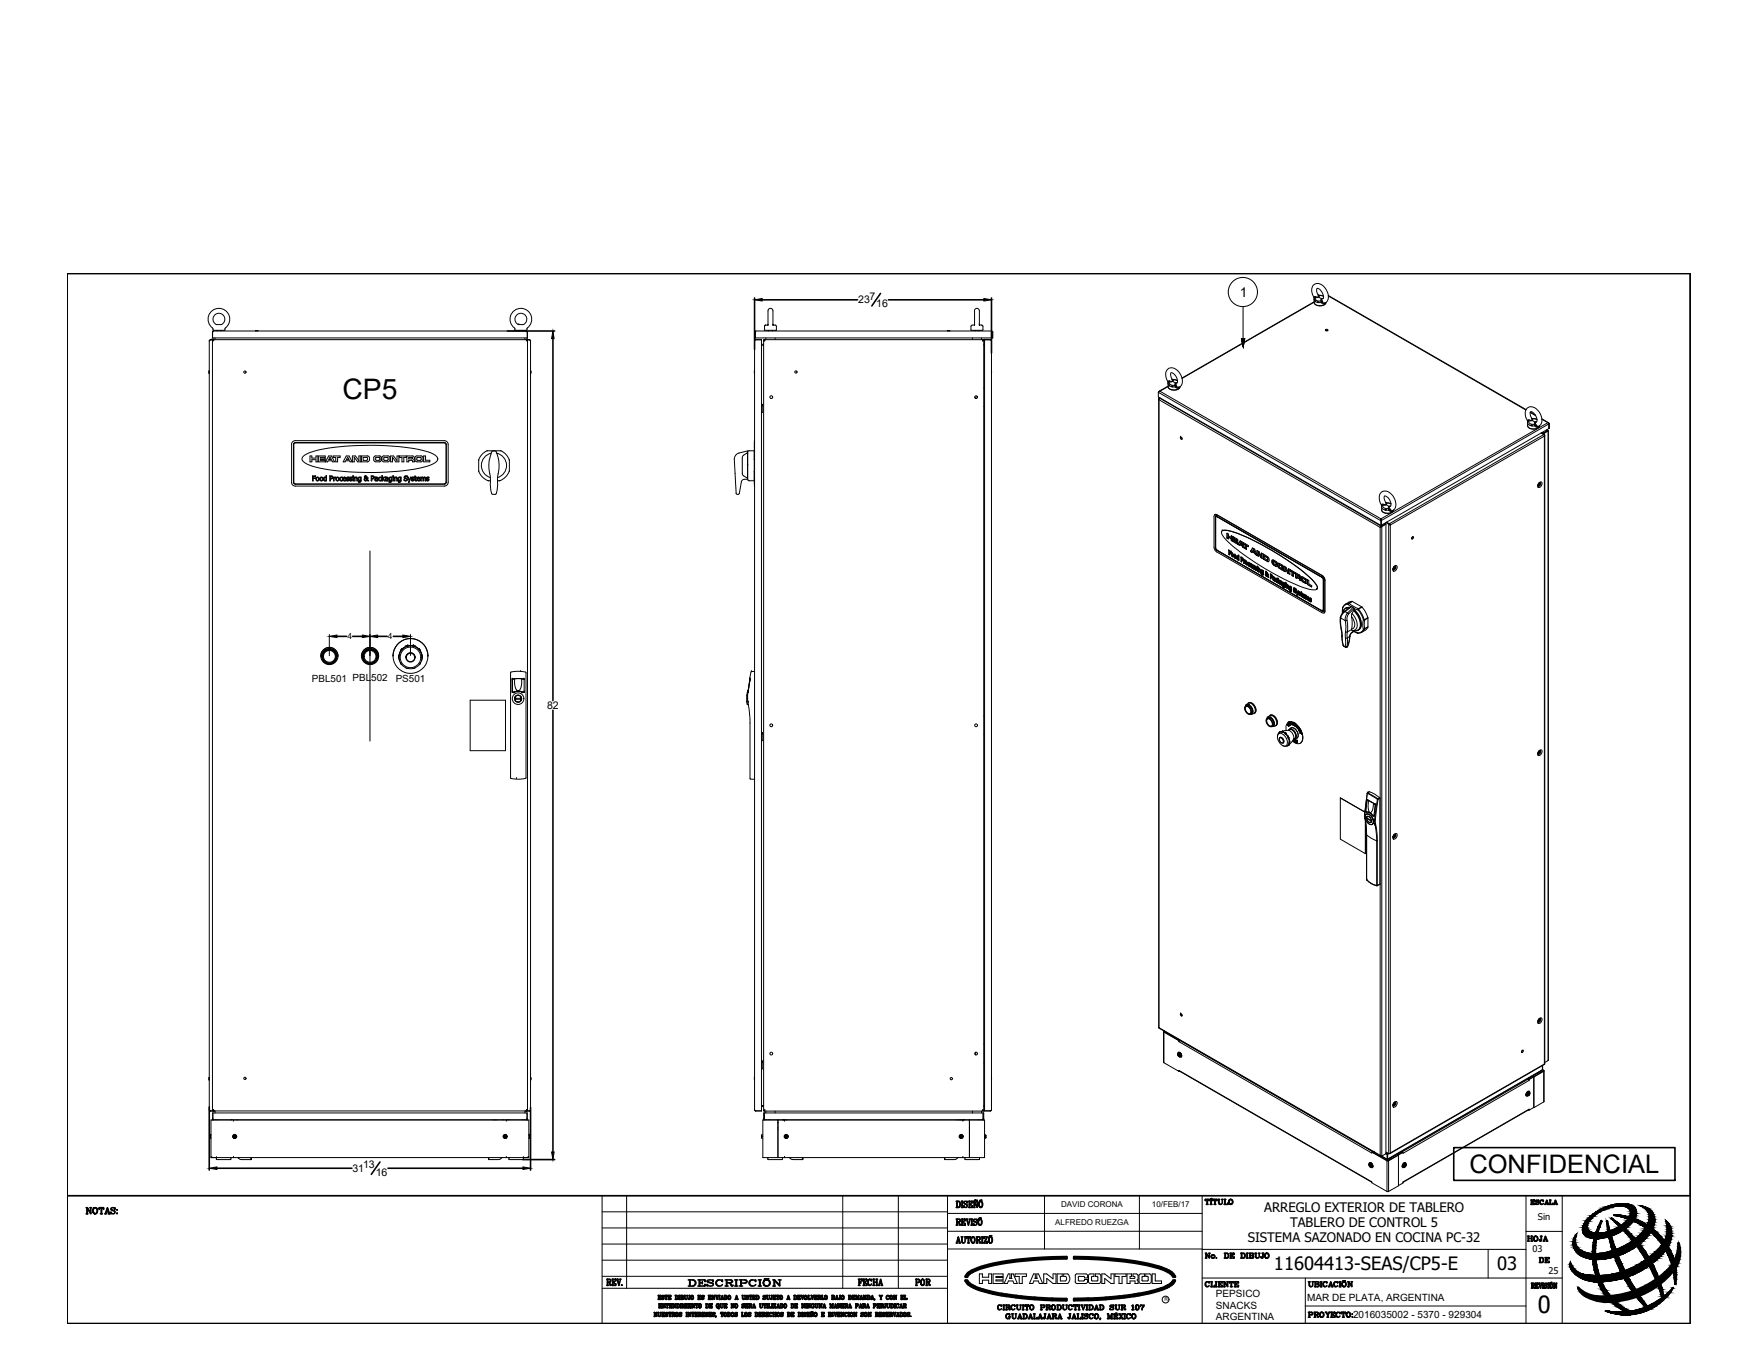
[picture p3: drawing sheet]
<svg xmlns="http://www.w3.org/2000/svg" width="279mm" height="216mm" viewBox="0 0 279 216" stroke-linecap="round" stroke-linejoin="round" font-family="sans-serif">
<defs><g id="words">
<text font-size="4.5" x="54.4" y="63.4">CP5</text>
<text font-size="4.1" x="233.4" y="186.4">CONFIDENCIAL</text>
<text font-size="3.8" x="244.2" y="208.6">0</text>
<g font-size="3.5">
<text x="241.7" y="198.3">HOJA</text>
<text x="243.8" y="201.8">DE</text>
<text x="144.6" y="205.3">POR</text>
</g>
<g font-size="2.9">
<text x="202.4" y="201.8">11604413-SEAS/CP5-E</text>
<text x="237.8" y="201.8">03</text>
</g>
<text font-size="2.2" x="196.9" y="47.2">1</text>
<g font-size="2.1">
<text x="198.2" y="197.3">SISTEMA SAZONADO EN COCINA PC-32</text>
<text x="200.8" y="192.6">ARREGLO EXTERIOR DE TABLERO</text>
<text x="204.9" y="195">TABLERO DE CONTROL 5</text>
</g>
<g font-size="1.7">
<text x="138.1" y="47.6">7</text>
<text x="136.3" y="48.2">23</text>
<text x="139.2" y="48.8">16</text>
<text x="86.9" y="112.7">82</text>
<text x="57.7" y="185.6">13</text>
<text x="56" y="186.2">31</text>
<text x="59.7" y="186.8">16</text>
</g>
<g font-size="1.6">
<text x="49.5" y="108.4">PBL501 PBL502</text>
<text x="62.9" y="108.4">PS501</text>
<text x="193.1" y="206">PEPSICO</text>
<text x="193.1" y="207.9">SNACKS</text>
<text x="193.1" y="209.7">ARGENTINA</text>
<text x="207.7" y="206.7">MAR DE PLATA, ARGENTINA</text>
<text x="214.9" y="209.4">2016035002 - 5370 - 929304</text>
</g>
<g font-size="1.5">
<text x="244.3" y="193.8">Sin</text>
<text x="243.4" y="198.9">03</text>
<text x="246" y="202.4">25</text>
</g>
<g font-size="1.3">
<text x="55.2" y="101.6">4</text>
<text x="61.6" y="101.6">4</text>
<text x="168.5" y="191.8">DAVID CORONA</text>
<text x="183" y="191.8">10/FEB/17</text>
<text x="167.6" y="194.6">ALFREDO RUEZGA</text>
</g>
<text font-size=".9" x="185" y="206.8">R</text>
</g></defs>
<!-- layer: TEXTO -->
<g fill="none" stroke="#000" stroke-width=".25">
<path d="M80.6 52.6h7.5M87.8 53.8v57.5M119.9 47.3v8.2M121.1 47.6h15.1M139.9 46.6l-1.4 2M141.1 47.6h15.2M157.5 47.3v8.8M87.8 112.8v70.2M33.2 175.9v10M84.3 175.9v10M34.4 185.6h21.5M60.4 184.6l-1.4 2"/>
<path d="M61.6 185.6h21.5M83 184.2h5.1M230.9 182.3h35.2v5.2h-35.2z"/>
</g>
<path d="M87.8 52.6l.2 1.2h-.4zM119.9 47.6l1.2-.2v.4zM156.3 47.4l1.2 .2-1.2 .2zM33.2 185.6l1.2-.2v.4zM83.1 185.4l1.2 .2-1.2 .2zM87.6 183h.4l-.2 1.2z" fill="#000" stroke="#000" stroke-width=".16"/>
<!-- layer: 0 -->
<g fill="none" stroke="#000" stroke-width=".16">
<path d="M10.7 43.5h257.8v146.5h-257.8zM33.2 58.9v.4M33.2 54.2v122.1M33.4 54l-.2 .2M33.4 54h50.7M33.4 54h.1M33.4 54h.3M33.7 54h.1M33.7 52.8v.9h50.1v-.9M33.7 52.8h.1M33.8 52.4l.1 .1M33.8 52.4v-.2a1.74 1.74 0 0 1-.5-2.4 1.74 1.74 0 0 1 2.4-.5 1.74 1.74 0 0 1 .4 2.5l-.4 .4v.2"/>
<path d="M33.9 54v.1M33.9 54h.1M33.9 54.1h.1M33.9 52.6l-.2 .2M33.9 52.6l-.1 .2M33.9 52.6h49.7M33.9 54.1l-.2-.1v122.5l.2-.2M34.1 53.7v.3M34.5 52.5v.1M35.1 52.5v.1M35.7 52.4l-1.8 .1M40.6 52.6h.4"/>
<path d="M81.8 52.4l1.8 .1M81.8 52.4v-.2a1.74 1.74 0 0 1-.6-2.4 1.74 1.74 0 0 1 2.5-.5 1.74 1.74 0 0 1 .4 2.5l-.4 .4v.2M82.4 51.6h.1M82.5 52.5v.1M83 52.5v.1M83.4 53.7v.3M83.6 52.6l.2 .2M83.6 52.6l.1 .2M83.6 54.1l.2-.1v122.5l-.2-.2M83.6 54.1h.1M83.7 54l-.1 .1M83.7 54h.1"/>
<path d="M83.7 52.4l-.1 .1M83.7 52.8v.9M83.7 52.8h.1M83.8 54h.3M84.1 54l.2 .2M84.1 54h.1M84.3 59.3h.1M84.3 58.9h.1M84.3 54.2v122.1M84.3 58.9v.4M119.8 58.9h.1M119.8 59.3h.1"/>
<path d="M119.9 52.8h.1M119.9 54.1v122.2M120 52.8v.9M120 52.7v.1M120 54l-.1 .1M120 54h1v122.5h-1M120 54h.1M120 52.6v.2M120 52.6l-.1 .2M120 52.6h37.5M121 54.7h.3M121 54.8h.3"/>
<path d="M121.3 54l.2 .2M121.3 54v122.5M121.4 54l.1 .2M121.4 54h34.8M121.6 51.7l-.2 .1 .1 .7h1.8v-.7l-.1-.1M121.6 51.7h.1M121.7 53.7v.3M122 51.7h.1M122 49.4a.39 .39 0 0 1 .4-.4 .39 .39 0 0 1 .4 .4M122 51.6l-.4 .1M122 49.4v2.3M122.1 52.5v.1"/>
<path d="M122.7 52.5v.1M122.8 51.7h.1M122.8 51.6l.3 .1M122.8 49.4v2.3M123.1 53.7v.3M123.1 51.7h.1M150.5 52.6h.4M154.5 53.7v.3M154.8 49.4a.39 .39 0 0 1 .4-.4 .39 .39 0 0 1 .4 .4M154.8 51.7h.1M154.8 51.6l-.5 .1-.1 .7M154.8 49.4v2.3"/>
<path d="M154.9 52.5v.1M155.5 52.5v.1M155.6 51.7h.1M155.6 51.6l.5 .1v.8l-1.9-.1M155.6 49.4v2.3M155.9 53.7v.3M156.2 54l-.1 .2M156.3 54l-.2 .2M156.3 54v122.5M156.3 54.7h.1M156.3 54.8h.1M156.3 54.1h.1"/>
<path d="M156.4 53.9v.5M156.4 53.9l.6 .1M156.8 53.9v.1M157.3 54l.2 .1M157.3 54h-.9v122.5h.9M157.3 54h.1M157.5 58.9h.1M157.5 59.3h.1M157.5 54.1v122.2M157.5 58.9v.4M157.5 52.6l.1 1.1h-37.7v-.9M157.5 52.6l.2 .2"/>
<path d="M157.6 52.7v.1M157.6 52.8v.9h.1v-.9M157.6 52.8h.1M208.7 47.3l.1 .1M208.7 47.5a.87 .87 0 0 0 1.2 .6M208.7 47.5h.1M208.7 48a1.12 1.12 0 0 0 1.9 .2v-.1a1.06 1.06 0 0 1-1.9-.1zM208.7 48l-20.9 12.1M208.7 47.5v.5M208.7 47.9l-20.9 12.2M208.8 47.4a1.68 1.68 0 0 1-.1-2.1 1.49 1.49 0 0 1 2.1 1 1.29 1.29 0 0 1-.5 1.9M208.8 47.4l-.1 .1"/>
<path d="M208.9 47.9h.1M208.9 47.3l-.1 .1M208.9 47.3a.59 .59 0 0 0 .9 .5M209 47.1h.4M209 47.1l-.1 .2M209 47.1h-.2l-.1 .2M209.3 48.1h.1M209.4 46.8a.75 .75 0 0 1-.2-1 1.36 1.36 0 0 1 .9 1.7h-.1M209.4 48.1h.1M209.4 46.8l.1 .1M209.4 46.8v.1M209.4 46.9h.1"/>
<path d="M209.4 46.9v.2M209.4 47.1l.1 .1M209.5 47.2l-.6 .1M209.5 47.2l.4 .3M209.5 48.1h.1M209.5 46.9l.7 .1M209.5 46.9h.1M209.5 46.9v.3M209.5 46.9l.7 .2M209.8 48.1h.1M209.8 47.8l.1 .3M209.9 48.1h.1"/>
<path d="M209.9 47.5l-.1 .1v.2M209.9 47.5h.1M209.9 48.1l.3 .2 .3-.1M210 47.5v.2M210 48.1h.1M210 47.7l-.2 .1M210 47.7l.1 .3M210.1 48l-.2 .1M210.1 48l.2 .2M210.1 48.1h.1M210.2 47.4l-.3 .1M210.3 48.2h.1"/>
<path d="M210.5 52.4l.1 .1a.2 .2 0 0 0 .2 .1 .2 .2 0 0 0 .1-.2M210.6 52.4a.15 .15 0 0 1 .2-.1 .15 .15 0 0 1 0 .2zM211 47l31.4 18.1M46.3 76.6a.6 .6 0 0 0 .6 .6h23.7a.6 .6 0 0 0 .6-.6M46.3 76.6v-6a.6 .6 0 0 1 .6-.6h23.7a.6 .6 0 0 1 .6 .6v6M46.6 76.6l.1 .3h.2h23.7l.3-.1v-.2M46.6 70.6v-.1l.3-.2h23.7l.3 .3v6M46.6 70.6v6M46.7 76.6l.2 .3h23.7l.2-.3M46.7 70.6l.2-.2h23.7l.2 .2 .1 6M46.7 70.6v6M48.2 72.4a12.2 12.2 0 0 1 5.7-1.4 41.9 41.9 0 0 1 14.2 .8l.8 .4a.75 .75 0 0 1 .6 .7 .75 .75 0 0 1-.6 .7 23.3 23.3 0 0 1-8.5 1.4 35.6 35.6 0 0 1-11.2-1.1l-.7-.3a.63 .63 0 0 1-.5-.5 .63 .63 0 0 1 .2-.7z"/>
<path d="M49.2 72.4h.3v.4h.7v-.4h.3v1h-.3v-.4h-.7v.4h-.3zM49.6 75.6h.5v.1h-.4v.2h.4v.1h-.4v.4h-.1zM50.3 75.9h.1a.2 .2 0 0 1 .2 .2 .2 .2 0 0 1-.3 .1zM50.6 72.4h1.1v.3h-.8v.1h.8v.2h-.8v.1h.8v.3h-1.1zM50.9 75.9h.1a.2 .2 0 0 1 .2 .2 .2 .2 0 0 1-.3 .1zM51.4 75.9l.4-.1v-.2h.1v.8l-.1-.1a.29 .29 0 0 1-.4 0 .29 .29 0 0 1 0-.4zM51.5 75.9h.3v.3l-.3 .1zM52.2 72.4h.4l.5 1h-.3l-.1-.2h-.6l-.1 .2h-.3zM52.4 75.6h.2a.27 .27 0 0 1 .3 .3 .27 .27 0 0 1-.4 .2v.3h-.1zM52.4 72.7h.1M52.4 72.7l.2 .3h-.4zM52.5 75.7h.2a.19 .19 0 0 1 0 .3 .19 .19 0 0 1-.2 0z"/>
<path d="M52.9 72.4h1.1v.3h-.4v.7h-.3v-.7h-.4zM53 75.8l.1 .1 .2-.1v.1l-.2 .1v.4h-.1zM53.5 75.9a.2 .2 0 0 1 .3 .2 .2 .2 0 0 1-.3 .1zM54.4 76a.2 .2 0 0 0-.3 0 .2 .2 0 0 0 0 .2 .2 .2 0 0 0 .3 0M54.4 76h.1M54.4 76v-.2a.31 .31 0 0 0-.5 .3 .31 .31 0 0 0 .5 .3v-.2M54.4 76.2h.1M54.5 75.9a.26 .26 0 0 1 .3-.1 .26 .26 0 0 1 .2 .3h-.4a.24 .24 0 0 0 .4 .1 .27 .27 0 0 1-.4 .2 .27 .27 0 0 1-.2-.3zM54.6 76a.17 .17 0 0 1 .1-.1 .17 .17 0 0 1 .2 .1h-.3zM55 72.4h.4l.5 1h-.3l-.1-.2h-.6l-.1 .2h-.3zM55 76.2h.1M55.2 72.7l.2 .3h-.4z"/>
<path d="M55.4 75.9h-.2l-.1 .1a.24 .24 0 0 1 .3 .1 .24 .24 0 0 1-.1 .3 .24 .24 0 0 1-.3 0v-.2M55.4 75.9h.1M55.4 75.9a.22 .22 0 0 0-.2-.1 .22 .22 0 0 0-.2 .3 .22 .22 0 0 0 .3 .1 .15 .15 0 0 1-.1 .1 .15 .15 0 0 1-.2-.1M55.5 76.2h.1M55.9 75.9h-.2l-.1 .1a.23 .23 0 0 1 .3 .1 .23 .23 0 0 1-.1 .3 .23 .23 0 0 1-.3 0v-.2M55.9 75.9h.1M55.9 75.9a.21 .21 0 0 0-.3-.1 .21 .21 0 0 0-.1 .3 .21 .21 0 0 0 .3 .1 .17 .17 0 0 1-.1 .1 .17 .17 0 0 1-.2-.1M56 72.4h.5l.5 .8v-.8h.3v1h-.5l-.5-.7v.7h-.3zM56 75.6h.2v.1h-.2zM56.1 75.8v.6zM56.3 75.8h.4l.1 .6h-.1l-.1-.5-.2 .1v.4h-.1zM57 76l.3-.1v.3l-.2 .1z"/>
<path d="M57 75.8h.4v.5a.24 .24 0 0 1-.2 .3 .24 .24 0 0 1-.3-.1h.3l.1-.2-.1 .1a.28 .28 0 0 1-.3-.1 .28 .28 0 0 1 0-.4zM57.3 75.8h.1M57.9 75.6a.2 .2 0 0 1 .4 0 .22 .22 0 0 1-.2 .4l.2 .1v-.2h.1v.3l.2 .2-.3-.1a.26 .26 0 0 1-.4 .1 .26 .26 0 0 1 .1-.4l-.1-.2zM58 76l.3 .2-.1 .1a.18 .18 0 0 1-.2-.1 .18 .18 0 0 1 0-.2zM58.4 72.4l.2 .2 .1 .5M58.4 72.8l-.2-.1h-.5v.4h.6l.1-.3M58.4 72.4h-1v1h1M58.7 73l-.2 .3-.1 .1M59 75.6h.2a.27 .27 0 0 1 .3 .3 .27 .27 0 0 1-.4 .2v.3h-.1zM59.1 75.7h.2a.19 .19 0 0 1 0 .3 .19 .19 0 0 1-.2 0zM59.4 73l.1 .3 .8 .1M59.6 75.9v-.1a.23 .23 0 0 1 .4 .2v.4l-.1-.1a.21 .21 0 0 1-.3 .1 .21 .21 0 0 1-.1-.3 .21 .21 0 0 1 .3-.1h.1"/>
<path d="M59.6 75.9h.1M59.6 75.9h.3v.1M59.6 76.2l.3-.1-.1 .2h-.1zM59.7 73l.1 .1h.4M59.7 72.8v.2M59.9 76h.1M60.2 72.7l.1 .1M60.2 72.7h-.4l-.1 .1M60.3 72.4l.1 .1 .2 .2-.3 .1M60.3 72.4l-.8 .1-.1 .2v.4M60.3 72.8h.1M60.6 76a.21 .21 0 0 0-.3 0 .21 .21 0 0 0 0 .3 .21 .21 0 0 0 .3-.1"/>
<path d="M60.6 76h.1M60.6 76a.27 .27 0 0 0-.4-.1 .27 .27 0 0 0-.1 .4l.3 .1h.2v-.2M60.6 76.2h.1M60.6 73h-.3l-.1 .1M60.6 73l-.2 .3-.1 .1M60.6 73v.1M60.6 72.7l.1-.1a1.06 1.06 0 0 1 1.2 0v.5M60.6 73l.2 .3 .2 .1 .8-.1 .1-.3M60.6 75.6h.2v.5l.3-.3-.2 .3 .3 .3h-.2l-.2-.3v.3h-.2zM60.7 72.8v.3M61 72.8v.3h.5M61.2 75.9h.1"/>
<path d="M61.2 75.9h.3v.1M61.2 75.9l.1-.1h.3v.6l-.1-.1a.21 .21 0 0 1-.3 0 .21 .21 0 0 1 .2-.3h.1M61.3 76.1h.2v.1l-.2 .1zM61.5 72.7l.1 .1M61.5 76h.1M61.5 72.7h-.4l-.2 .1M61.6 72.8l-.1 .3M61.8 75.9l.4-.1v.5a.24 .24 0 0 1-.1 .3 .24 .24 0 0 1-.3-.1h.3l.1-.2-.1 .1a.28 .28 0 0 1-.3-.1 .28 .28 0 0 1 0-.4zM61.9 76l.3-.1v.3l-.3 .1zM62 72.4h.5l.6 .8v-.8h.3v1h-.5l-.6-.7v.7h-.3zM62.2 75.8h.1M62.4 75.6h.1v.1h-.1z"/>
<path d="M62.4 75.8h.1v.6h-.1zM62.6 75.8h.4l.1 .6h-.1l-.1-.5-.2 .1v.4h-.1zM63.3 76.5h.1M63.4 75.9h.2l-.1 .4-.1-.1zM63.4 72.4h1.1v.3h-.4v.7h-.3v-.7h-.4zM63.6 75.8a.28 .28 0 0 0-.4 .3 .28 .28 0 0 0 .4 .2l-.1 .2h-.2M63.6 75.8h.1v.5a.24 .24 0 0 1-.1 .3 .24 .24 0 0 1-.3-.1M63.6 75.8h.1M64.2 76.2h.1M64.6 72.4l1.1 .1 .1 .2v.7h-.3l-.1-.3h-.5v.3h-.3zM64.7 75.8l-.4-.1a.18 .18 0 0 0 .1 .2 .18 .18 0 0 0 .2 .1 .25 .25 0 0 1 0 .4 .25 .25 0 0 1-.4-.2M64.7 75.8h.1"/>
<path d="M64.7 75.8a.25 .25 0 0 0-.4-.2 .25 .25 0 0 0 0 .4l.3 .1v.2l-.4-.1M64.8 75.8h.1l.1 .4 .2-.4h.1l-.3 .8h-.1l.1-.2zM65.3 76.2h.1M65.5 72.8l-.1-.1h-.5v.2h.5l.1-.1M65.5 72.8h.1M65.8 75.9h-.3v.1a.23 .23 0 0 1 .2 .1 .23 .23 0 0 1 0 .3 .23 .23 0 0 1-.4 0v-.2M65.8 75.9h.1M65.8 75.9a.21 .21 0 0 0-.3-.1 .21 .21 0 0 0-.1 .3 .21 .21 0 0 0 .3 .1 .17 .17 0 0 1-.2 .1 .17 .17 0 0 1-.2-.1M65.9 75.6h.1v.2h.2l-.2 .1v.4l.2 .1-.3-.1zM65.9 73l.2 .3 .1 .1 .8-.1 .2-.3M65.9 73.1v-.5a1.06 1.06 0 0 1 1.2 0l.1 .5M66.2 76.3h.1"/>
<path d="M66.2 72.8l.6-.1 .1 .1M66.2 72.8v.2l.1 .1h.6v-.3M66.3 75.9a.27 .27 0 0 1 .3-.1 .27 .27 0 0 1 .1 .3h-.4l.1 .2 .3-.1a.27 .27 0 0 1-.3 .2 .27 .27 0 0 1-.2-.3zM66.3 75.9h.2l.1 .1h-.3zM66.7 76.2h.1M66.8 75.8h.7l.1 .6h-.1l-.1-.5-.1 .1v.4h-.1l-.1-.5-.2 .1v.4h-.1zM67.3 72.4h.3v.7h.7v.3h-1zM67.7 76.2h.1M68.1 75.9a.21 .21 0 0 0-.3-.1 .21 .21 0 0 0-.1 .3 .21 .21 0 0 0 .3 .1 .17 .17 0 0 1-.1 .1 .17 .17 0 0 1-.2-.1M68.1 75.9h-.2l-.1 .1a.23 .23 0 0 1 .3 .1 .23 .23 0 0 1-.1 .3 .23 .23 0 0 1-.3 0v-.2M68.1 75.9h.1M77.5 76.4a2.5 2.5 0 0 1-1.5-1.6v-1.8l.2-.3a2.33 2.33 0 0 1 1.2-1.1h2.2l.6 .5 .7 1v1.8a2.59 2.59 0 0 1-1.5 1.5"/>
<path d="M77.5 76.4h.4M77.7 72.9a10.5 10.5 0 0 0 .2 3.3v.3M77.9 76.5v1.1l.2 .8 .2 .1h.4l.1-.1 .2-1.1v-.8M78 72a2 2 0 0 0-1.5 1.9 2 2 0 0 0 1.4 2M78.1 71.8l-.3 1.1M78.1 71.8l.1-.1a.53 .53 0 0 1 .6 0 .53 .53 0 0 1 .2 .5 5.3 5.3 0 0 1 .1 3.1M78.9 72a2 2 0 0 1 1.6 1.9 2 2 0 0 1-1.5 2M79 76.4h.4M79.1 75.3l-.1 1.2M116.9 78.3l.1 .2h.2M116.9 78.3l-.3-5.3a1.01 1.01 0 0 1 .8-1l1.4-.4v4.5h-.6l-.4 .3-.4 2M117.4 78.4l-.2 .1"/>
<path d="M118.8 72l-.7 .3-.2 .3v2.7l.2 .3 .7 .3M118.8 73.9h.1M118.8 76l.1 .3 .9 .1M118.8 72.1h.1M118.8 71.8l.2-.2h.8v4.8M118.8 71.8v.1M119.8 76.4h.1M119.8 73h.1M119.8 74.9h.1M119.8 76.9h.1M119.8 70.3h.1M119.8 70h.1"/>
<path d="M119.8 77.2h.1M121 64.3v.1M121 65.5h.1M121 64.4v1.1M121 64.4h.1M121 65.5v.1M121.1 64.4l-.1-.2 .1 .2-.1 .2M121.1 64.4h.1M155.2 63l-.4 .2M156.3 64.6h.1M156.3 61.6h.1M184 62.3v.8l35.3 20.4"/>
<path d="M184 62.3l35.3 20.4M184.1 63.4v99.9M184.1 63.2v.3M184.1 63.5l35.1 20.3M184.1 63.5v99.8M184.1 63.2l.1 .1M184.2 63.3l-.1 .2M184.2 63.3l35.2 20.3M184.2 63.2h-.1M184.2 62.2h-.1M184.2 62.2l-.2 .1M184.2 62.2l35.2 20.2"/>
<path d="M184.3 63.2l-.1 .1M185.5 60.6l.1 .1M185.5 60.9a.89 .89 0 0 0 1.2 .6M185.5 60.9h.1M185.5 61.4a1.12 1.12 0 0 0 1.9 .1 1.1 1.1 0 0 1-1.9-.1zM185.5 61.4l-1.3 .8M185.5 60.9v.5M185.5 61.3l-1.4 .9M185.6 60.7a1.42 1.42 0 0 1 .3-2.3 1.99 1.99 0 0 1 1.6 3l-.3 .2M185.6 60.7h.1M185.6 60.7l-.1 .2M185.7 61.2h.1"/>
<path d="M185.7 60.7h-.1M185.7 60.7a.61 .61 0 0 0 .9 .5M185.7 61.3h.1M185.8 60.5h.4M185.8 60.5l-.1 .2M185.8 60.5h-.2l-.1 .1M186.1 61.4h.1M186.1 61.5h.1M186.2 60.2l-.3-.7a.24 .24 0 0 1 .2-.3 .24 .24 0 0 1 .3 .1 1.14 1.14 0 0 1 .5 1.5l-.1 .1M186.2 60.2l.1 .1M186.2 60.2v.1M186.2 60.3h.1"/>
<path d="M186.2 60.3v.2M186.2 61.5h.1M186.2 60.5l.1 .1M186.3 60.6l-.6 .1M186.3 60.6l.4 .3M186.3 61.5h.1M186.3 60.3l.7 .1M186.3 60.3h.1M186.3 60.3l.1 .2-.1 .1M186.3 60.3l.7 .2M186.6 61.2l.1 .3M186.7 61.5h.1"/>
<path d="M186.7 60.9l-.1 .3M186.7 60.9h.1M186.7 61.5l.3 .2 .3-.2M186.8 61.5h.1M186.8 61.1l-.2 .1M186.8 61.1l.1 .3M186.8 60.9v.2M186.9 61.4l-.2 .1M186.9 61.4l.3 .2M186.9 61.5h.1M187 60.8l-.3 .1M187.2 61.6h.1"/>
<path d="M187.5 69.5h.2v.3M187.5 69.5h.1M220.1 79.8l-.3-.7a.24 .24 0 0 1 .2-.3 .24 .24 0 0 1 .3 .1 1.13 1.13 0 0 1 .5 1.5l-.1 .1M220.1 79.8l.1 .1M220.1 79.8v.3M220.1 79.8h.1M220.2 79.9l.7 .1M220.2 79.9h.1M220.2 79.9l.1 .2-.1 .1M220.2 79.9l.7 .2M242.6 67.6a1.15 1.15 0 0 0 1.9 .1M242.6 67.1a.87 .87 0 0 0 1.2 .5"/>
<path d="M242.6 67.1h.1M242.6 66.9h.1M242.6 67.6a1.09 1.09 0 0 0 1.9 0M242.6 67.1v.5M242.7 66.9a1.44 1.44 0 0 1 .3-2.3 2.07 2.07 0 0 1 1.8 2.8l-.6 .4M242.7 66.9l-.1 .2M242.8 66.9a.62 .62 0 0 0 .9 .5M242.8 66.9h-.1M242.9 66.7h-.2l-.1 .2M242.9 66.7h.4M242.9 66.7l-.1 .2M243.1 65.5l.8 .5"/>
<path d="M243.1 65.5l.7 .4M243.2 67.6h.1M243.3 67.7h.1M243.3 66.4l-.3-.7a.24 .24 0 0 1 .2-.3 .24 .24 0 0 1 .3 .1 1.16 1.16 0 0 1 .5 1.5l-.1 .1M243.3 66.4l.1 .1M243.3 66.4v.1M243.3 66.5v.2M243.3 66.5h.1M243.3 66.7l.1 .1M243.4 66.8l-.6 .1M243.4 66.8l.4 .3M243.4 67.7h.1"/>
<path d="M243.4 66.5l.7 .1M243.4 66.5h.1M243.4 66.5l.7 .2M243.4 66.5v.3M243.7 67.4l.1 .2M243.8 67.7h.1M243.8 67.6h.1M243.8 67.1l-.1 .3M243.8 67.1h.1M243.8 67.6l.3 .3 .3-.2M243.8 67.6h.2M243.9 67.7h.1"/>
<path d="M243.9 67.1v.2M243.9 67.3l.1 .3M243.9 67.3l-.2 .1M244 67.6l.2 .2M244 67.6h.1M244 67.7h.1M244.1 67l-.3 .1M244.2 67.8h.1M244.3 77a.16 .16 0 0 0 .3 0 .16 .16 0 0 0-.1-.2l-.1 .2M244.4 76.8l.1-.1a.29 .29 0 0 1 .5 0 .29 .29 0 0 1-.1 .4l-.1 .1a.32 .32 0 0 1-.5 .2 .32 .32 0 0 1 0-.5zM244.5 76.8v-.1a.29 .29 0 0 1 .3 .3 .29 .29 0 0 1-.3 .2l-.2 .1v-.2zM244.5 76.7v.2l-.2 .2"/>
<path d="M244.5 76.7a.28 .28 0 0 1 .1 .3 .28 .28 0 0 1-.3 .1M244.9 68.8l.4 .2M244.9 68.7l.3 .2M244.9 66.6l1 .5M244.9 66.5l1.1 .7M245 68.7l.2 .1M245 68.8h.1M245.2 68.8v.1M245.2 69l.1 .3M245.2 69l-24.5 14.2M245.2 69l-.4-.2 .4 .3M245.2 69.1h.1"/>
<path d="M245.2 68.9v.1M245.3 69v.3M245.3 69.3v99.7M245.3 69.3l-24.5 14.1M245.3 69l-.1 .1M245.4 69.1l-.1 99.9M245.6 68.3l.2 .1M245.7 68.3l.2 .1M245.8 68.4l.1 .1M245.8 68.4l-.6 .4M245.8 68.4h.1M245.8 68.4l-.6 .4v.1"/>
<path d="M245.8 68.5h.1M245.9 67.1l.1 .2-26.6 15.4M245.9 67.1l.2 .2M245.9 67.1l-26.5 15.3M245.9 68.5h.1M245.9 68.5l-.7 .4M245.9 68.5v100M246 67.3h.1M246 68.1h.1M246 67.3v.8M246 68.1l-26.6 15.3M246.1 67.3l-.1 .8"/>
<path d="M246.1 67.3h-.1M58.8 87.5v30.2M193 81.8h.3M193.1 87.1l.2 .3M193.1 82.2l.1-.2 16.8 9.8 .2 .2v5l-.1 .1h-.1M193.1 87.1h.1M193.1 82.2h.1M193.1 82.2v4.9M193.1 82h.2M193.1 82h.1M193.1 82v.2M193.3 87.4h.1"/>
<path d="M193.3 82l-.3 .1v5l.2 .3 16.8 9.7h.1l.1-.1M193.3 82h.1M193.3 81.8a.26 .26 0 0 0-.3 0 .26 .26 0 0 0-.2 .2v4.9l.3 .7 16.9 9.8a.26 .26 0 0 0 .3 0 .26 .26 0 0 0 .1-.3M193.3 87.4l16.7 9.7M193.3 82l16.7 9.7M193.3 81.8l16.7 9.6M193.3 81.8h.1M194.1 84.4l.1-.1a6.6 6.6 0 0 1 3.4 .9 40.8 40.8 0 0 1 10.8 6.9l.6 .6a.66 .66 0 0 1 .1 .9 5.2 5.2 0 0 1-3.2-.7 40.2 40.2 0 0 1-11.2-7.2l-.5-.6a.65 .65 0 0 1-.1-.7zM194.1 84.3a5.3 5.3 0 0 1 3.2 .7 41.6 41.6 0 0 1 11.1 7.1l.6 .6a.64 .64 0 0 1 .1 .9M194.1 84.3h.1M194.9 85.5h.1M195.1 85.3h.1"/>
<path d="M195.1 85.3l.5 .3M195.1 85.3v.3l-.2-.1M195.2 87.4h.1M195.2 87.4l.1 .7M195.2 87.4l.3 .3M195.3 88.1h.1M195.3 87.8h.1M195.3 87.8l.2 .1M195.5 88h.1M195.5 87.9h.1M195.5 87.7h.1M195.5 87.7l-.2-.1v.2"/>
<path d="M195.5 88l-.2-.2v.3M195.5 87.9v.1M195.6 85.4h.1M195.6 85.9h.1M195.6 85.6h.1M195.6 85.4l-.5-.3v-.3l-.2-.1v.8M195.6 85.4v-.3l.2 .1v.8l-.2-.1M195.6 85.6v.3M195.6 88.1l.1-.1a.2 .2 0 0 1 .2 .1 .2 .2 0 0 1-.1 .3M195.6 88.1l.2 .3M195.6 88.1h.1M195.6 87.9h.2"/>
<path d="M195.6 87.9h.1M195.7 88l-.1 .1M195.8 87.9h-.1a.28 .28 0 0 0-.1 .4 .28 .28 0 0 0 .3 .1v-.1M195.8 87.9l.1 .4M195.8 88.4h.1M195.8 87.9h.1M195.9 88.5h.1M195.9 86h.1M195.9 88.3v.2M195.9 88.3h.1M196.1 88.2h.1M196.1 88.4v-.1a.2 .2 0 0 1 .2 .1 .2 .2 0 0 1-.1 .2"/>
<path d="M196.1 88.4h.1M196.1 88.4l.1 .2M196.1 85.8h.1M196.1 85.5h.1M196.1 85.5v.2l.5 .3v.2l-.5-.4M196.1 85.8v.2l.5 .3v.2l-.7-.5M196.1 85.5l.5 .4v-.2l-.7-.4v.7M196.1 88.2v.2M196.2 88.2l.2 .3M196.2 88.2h.1M196.2 88.2a.28 .28 0 0 0-.2 .3 .28 .28 0 0 0 .2 .2l.2-.2M196.2 88.6h.1"/>
<path d="M196.3 88.7h.1M196.4 88.5h.1M196.4 88.5l-.1 .2M196.5 88.6l.1 .2M196.5 88.6v-.1l.2 .1v.3M196.5 88.6h.1M196.5 88.4h.1M196.5 88.5v.1M196.6 88.4l.1 .1M196.6 88.4h-.1a.37 .37 0 0 0 0 .4 .37 .37 0 0 0 .3 .2M196.6 88.8l.1 .1M196.6 88.8h.1"/>
<path d="M196.6 88.4h.1M196.6 86.5h.1M196.6 86.5l.4-.6 .3 .2 .4 1-.3-.2M196.6 86.5l.3 .1v-.1M196.7 88.3h.1M196.7 88.3v.2M196.8 88.3h.1M196.8 89h.1M196.8 88.3v.7M196.9 86.5h.1M196.9 86.5l.5 .3M197.1 88.6h.1"/>
<path d="M197.1 88.6l.1 .7M197.1 88.6l.2 .1M197.2 86.2h.1M197.2 86.2l-.2 .2 .3 .1M197.2 86.2l.1 .3M197.2 89.3h.1M197.2 88.9v-.2l.2 .1v.2M197.2 88.9h.1M197.2 88.9v.1M197.2 89h.2M197.2 89h.1M197.3 88.7l.1 .1"/>
<path d="M197.3 88.7h.1M197.3 86.5h.1M197.4 86.8h.1M197.4 86.8v.1M197.4 88.8l.1 .2M197.4 88.8h.1M197.4 89.1l-.2-.1v.3M197.4 89.1h.1M197.4 86.9h.1M197.5 89l-.1 .1M197.5 89h.1M197.5 86.4h.1"/>
<path d="M197.5 86.4v-.2l.8 .5v.2l-.3-.2M197.5 86.4l.3 .2M197.6 89h.1M197.6 89v.5M197.6 89.1h.1M197.6 89.5h.1M197.6 89v.1M197.7 89.1h.1M197.8 89.2h.1M197.8 89.2h-.2v.3M197.8 89.1v.1M197.8 87.2h.1"/>
<path d="M197.8 86.6h.1M197.8 86.6v.6M197.9 89.2h.1M197.9 89.4v-.1a.2 .2 0 0 1 .2 .1 .2 .2 0 0 1-.1 .3M197.9 89.4l.1 .3M197.9 89.4h.1M197.9 89.3v.1M198 89.2h-.1a.29 .29 0 0 0-.1 .4 .29 .29 0 0 0 .3 .1l.1-.1M198 89.2l.2 .4M198 89.7h.1M198 89.2h.1M198 86.7h.1"/>
<path d="M198 86.7v.6l-.2-.1M198.1 89.8h.1M198.2 89.6l-.1 .2M198.2 89.6h.1M198.3 89.5h.1M198.3 89.5h-.1a.41 .41 0 0 0 .4 .5M198.3 89.6l.1-.1 .2 .2M198.3 89.6h.1M198.3 89.6l.1 .3M198.3 89.5v.1M198.4 89.5l.2 .1M198.4 89.5h.1"/>
<path d="M198.4 89.9h.2M198.4 89.9h.1M198.6 89.7h.1M198.6 89.6h.1M198.6 90h.1M198.6 89.9h.1M198.6 89.6v.1M198.6 89.9v.1M198.6 89.7h.2M198.6 87.6h.1M198.6 87.6l.4-.5 .3 .1 .4 1-.3-.1M198.6 87.6l.2 .2 .1-.1"/>
<path d="M198.7 89.9l.1 .2M198.7 89.8l.1-.1 .1 .2zM198.7 89.8h.1M198.7 89.9l.3 .2M198.8 89.7l.1 .1M198.8 89.7h.1M198.8 89.7l-.1-.1a.33 .33 0 0 0-.1 .4 .33 .33 0 0 0 .3 .2M198.8 90.1l.1 .1M198.8 90.1h.1M198.9 90.2h.1M198.9 89.8l.1 .2M198.9 89.8h.1"/>
<path d="M198.9 87.7h.1M198.9 87.7l.5 .2M199 90.1h.1M199 90h.1M199 90v.1M199 90.2l.1 .1 .2 .1M199 90.2h.1M199 90.2l.1 .1M199 89.9h.2M199 89.9h.1M199.1 90.3h.1M199.1 90v.1"/>
<path d="M199.1 90l.2 .1M199.1 90h.1M199.1 89.9v.1M199.1 90.1l.1 .1M199.1 90.1h.1M199.1 87.3h.1M199.1 87.3l-.1 .2 .3 .2M199.1 87.3l.2 .4M199.2 89.9l.1 .1M199.2 89.9l-.2 .1 .2 .3M199.2 89.9h.1M199.2 90.2l.1 .1"/>
<path d="M199.2 90.2h.1M199.2 90.3h.1M199.3 90.4h.1M199.3 87.7h.1M199.3 90.1h.1M199.3 90h.1M199.3 90v.1M199.3 90.3v.1M199.3 90.3h.1M199.3 90.4l.3 .2M199.4 87.9h.1M199.4 90.4v.1"/>
<path d="M199.4 87.9v.2M199.4 90.1h.1M199.4 90.5h.1M199.4 90.2l.1 .1M199.4 90.2l.2 .1M199.4 90.2h.1M199.4 88.1h.1M199.4 88.1l.2 .1M199.5 90.3l.1 .1M199.5 90.3h.1M199.5 90.5h.1M199.5 90.5v.1"/>
<path d="M199.5 90.1l.1 .1M199.5 90.1l-.1 .1 .1 .4M199.5 90.1h.1M199.5 90.1l.1 .2M199.5 90.6h.1M199.6 90.4l.1 .1M199.6 90.4h.1M199.6 90.6h.1M199.6 90.3h.1M199.7 90.5l-.1 .1M199.7 90.5h.1M199.7 88.2h.1"/>
<path d="M199.7 88.2v-.7l.3 .2 .4 .8M199.7 90.2h.1M199.7 90.1h.1M199.7 90.2l.1 .1M199.7 90.1l.1 .1M199.7 90.2l.1 .6M199.8 90.8h.1M199.8 90.3h.1M199.8 90.2h.1M199.8 90.1h.1M199.8 90.1v.1M199.8 90.3v.5"/>
<path d="M199.9 87.7h.1M199.9 87.7v.7l-.2-.2M199.9 87.7l.4 .9M200 90.4h.1M200 90.9v-.4l.2 .5M200 90.9h.1M200 90.4v.5M200.1 90.4l.1 .3M200.1 90.4h.1M200.2 90.7h.1M200.2 91h.1M200.2 90.7v.3"/>
<path d="M200.3 88.6h.1M200.3 91.2h.1M200.3 91.2l.3 .2 .1-.2M200.4 90.9v-.2l.2 .1v.3h-.1M200.4 90.9l.1 .2M200.4 90.9h.1M200.4 90.6l.1 .1M200.4 90.6h.1M200.4 91.2h.1M200.4 88.5h.1M200.4 91.2l.1 .1M200.4 88.5v-.6l.2 .1v.8l-.3-.2"/>
<path d="M200.4 90.7v.2M200.5 90.7h.1M200.5 90.7l-.1-.1a.35 .35 0 0 0 .2 .6v.1M200.5 91.3h.1M200.5 91.1h.1M200.6 90.7h.1M200.6 90.7l.1 .1M200.6 91.4h.1M200.7 90.8h.1M200.7 91.2h.1M200.7 91.2l-.1 .2M200.7 90.8v.4"/>
<path d="M200.7 88l.8 .5 .1 .3-.1 .4-.8-.4zM200.7 88.8l.6 .4M200.9 88.4h.1M200.9 88.4v.3l.4 .3 .1-.1M200.9 88.4l.4 .2M201 91.2h.1M201 90.9h.2M201 90.9h.1M201 90.9l.1 .3M201 91.3l.2 .2M201 91.3h.1M201.1 91.3l.1 .2"/>
<path d="M201.1 91.2h-.1a.27 .27 0 0 0 0 .2 .27 .27 0 0 0 .3 .2M201.1 91.2h.1M201.1 91h.1v.1M201.1 91.2l.2 .3h-.1M201.1 91.2l-.1 .1M201.1 91.1l.1 .1M201.1 91.1h.1M201.1 91v.1M201.1 91h.1M201.1 91.2v.1M201.1 90.9v.1M201.2 90.9l.1 .2"/>
<path d="M201.2 90.9h.1M201.2 91.2h.1M201.2 91.5h.1M201.2 91.1v.1M201.3 91.2h.1M201.3 91.2h-.1l.1 .2v-.1M201.3 88.6h.1M201.3 88.6l.1 .1M201.3 91.1v.1M201.3 91.1h.1M201.3 91.6h.1M201.3 91.6l.2 .2"/>
<path d="M201.3 91.3h.1M201.3 89.2h.2M201.3 89.2h.1M201.3 89h.1M201.4 91.5h.1M201.4 88.7h.1M201.4 88.9h.1M201.4 88.9l-.1 .1M201.4 91.5l.1 .3M201.4 88.7v.2M201.4 91.3v.2M201.4 91.3h.1"/>
<path d="M201.5 91.8h.1M201.8 91.3h.1M201.8 91.3l.1 .7M201.9 92h.1M201.9 91.6v-.2l.1 .1v.2M201.9 91.6h.1M201.9 91.6v.1M201.9 91.3l.2 .2M201.9 91.3h.1M201.9 91.7h.1M202.1 91.5v.2M202.1 91.5h.1"/>
<path d="M202.1 89.4l.2 .4M202.1 89.4h.1M202.1 89.1h.1M202.1 89.1l.2-.2 .4 .3 .2 .4-.2-.1M202.1 89.1v.3M202.1 91.8l-.2-.1v.3M202.1 91.8h.1M202.1 91.7v.1M202.1 91.7h.1M202.1 89v.1M202.2 91.7h.1M202.2 91.8h.1"/>
<path d="M202.2 91.8l.2 .2M202.2 91.9h.1M202.2 91.7v.1M202.3 92h.1v.2h-.1M202.3 92v.2M202.3 91.9l-.1 .2 .3 .2M202.3 91.9l.1 .1M202.3 92h.1M202.3 91.9h.1M202.3 91.9h-.1M202.3 89.8h.1M202.3 89.8l.4 .2"/>
<path d="M202.3 89.2h.1M202.3 91.7l.2 .1M202.3 92.2h.1M202.3 91.7h.1M202.4 89.2h.1M202.4 89.2l-.1 .3 .4 .3v-.1M202.4 89.2l.2 .2M202.4 92h.1M202.5 91.8v.2M202.5 91.8h.1M202.5 92h.1M202.5 92.3h.1"/>
<path d="M202.5 92v.3M202.6 92h.2M202.6 92a.41 .41 0 0 0 .3 .5M202.6 89.4l.1 .1M202.6 89.4h.1M202.7 92.2v-.2l.2 .2M202.7 92.2h.1M202.7 92.2l.1 .2M202.7 92h.1M202.7 92.1v.1M202.7 90h.2M202.7 90h.1"/>
<path d="M202.7 89.8h.1M202.7 89.5h.1M202.7 89.7v.1M202.7 89.7l.2 .1M202.8 92l.1 .1M202.8 92h.1M202.8 92.4h.1M202.9 92.2h.1M202.9 92.1h.1M202.9 92.5h.1M202.9 92.4h.1M202.9 92.1v.1"/>
<path d="M202.9 92.4v.1M202.9 89.8v.2h-.2M202.9 89.8h.1M203 91.9h.1M203 89.6l.2-.1 .6 .4 .1 .6h-.2M203 89.9l.2 .4M203 89.9h.1M203 89.6h.1M203 91.9v.8M203 91.9v.1M203 91.9l.1 .1M203 89.6v.3"/>
<path d="M203 89.5v.1M203 92v.4l.2-.1M203 92.7l.1-.3 .2 .4M203 92h.1M203.1 92v.4M203.1 92.4l-.1 .3M203.1 92.4h.1M203.1 92.4l.2 .4M203.2 92.3h.1M203.2 89.7h.1M203.2 90.3h.1M203.2 90.3l.5 .2"/>
<path d="M203.3 89.7l-.1 .4 .4 .2 .1-.1M203.3 89.7h.1M203.3 89.7l.3 .2M203.3 92.3l-.2 .1M203.3 92.3h.1M203.3 92.8h.1M203.4 92.4h.1M203.4 92.4l.2 .2M203.4 92.7h.2v.1h-.1M203.4 92.7l.1 .1M203.4 92.7h.1M203.4 92.6l.2 .1"/>
<path d="M203.4 92.6h.2M203.4 92.6h.1M203.4 92.6h-.1l.1 .2 .3 .2M203.5 92.8h.1M203.5 92.4l.1 .1M203.5 92.4h.1M203.6 89.9h.1M203.6 89.9l.1 .2M203.6 92.6v.1M203.6 92.5l.1 .2M203.6 92.5h.1M203.7 90.5h.1"/>
<path d="M203.7 90.3h.1M203.7 93h.1M203.7 92.7h.1M203.7 90.1h.1M203.7 90.2h.1M203.7 90.2v.1M203.7 90.1v.1M203.7 92.7v.3M203.8 93.2h.1M203.8 93.2l.2 .2 .1-.2M203.8 92.6l.1 .1M203.8 92.6a.36 .36 0 0 0 .2 .6v.1"/>
<path d="M203.8 92.6h.1M203.8 93.2l.1 .1M203.8 92.8l.1-.1 .1 .1v.3h-.1M203.8 92.8l.1 .3M203.8 92.8h.1M203.9 92.7l-.1 .1M203.9 93.3h.1M203.9 92.7h.1M203.9 93.1h.1M203.9 90.7h.1M203.9 90.7v-.8l.4 .2 .4 .9M204 92.7h.1"/>
<path d="M204 92.7l.1 .1M204.1 93.4h.1M204.1 92.8h.1M204.1 93.2h.1M204.1 93.2v.2M204.1 92.8v.4M204.2 90.2h.1M204.2 90.2v.6l-.3-.1M204.2 90.2l.3 .8M204.2 92.8h.1M204.2 92.7h.1M204.2 92.7l.1 .1"/>
<path d="M204.2 92.8l.1 .1M204.2 92.8l.1 .6M204.3 93.4h.1M204.3 92.9h.1M204.3 92.8h.1M204.3 92.7h.1M204.3 92.7v.1M204.3 92.9v.5M204.4 92.9h.1M204.4 92.9l.1 .6M204.4 92.9l.1 .1M204.5 93.5h.1"/>
<path d="M204.5 93.5v-.4l.2 .5M204.5 93h.1M204.5 91h.1M204.6 93l.1 .3M204.6 93h.1M204.7 91v-.7l.2 .2v.7l-.4-.2M204.7 90.3v.7M204.7 93.6h.1M204.7 93.3h.1M204.7 93.3v.3M204.8 93.8h.1M204.8 93.8l.3 .2 .1-.2"/>
<path d="M204.9 93.2h.1M204.9 93.4v-.1l.2 .1v.3h-.1M204.9 93.4l.1 .3M204.9 93.4h.1M204.9 93.8h.1M204.9 93.8l.1 .1M204.9 93.3v.1M204.9 90.7h.1M204.9 90.7v-.2l.8 .5v.2l-.2-.2M204.9 90.7l.3 .2M205 93.2l.1 .2M205 93.2h.1"/>
<path d="M205 93.2h-.1a.39 .39 0 0 0 .2 .6l-.1 .1M205 93.9h.1M205 93.7h.1M205.1 93.3h.1M205.1 93.3v.1M205.1 93.3l.1 .1M205.1 94h.1M205.2 93.8l-.1 .2M205.2 93.8h.1M205.2 93.4h.1M205.2 93.4v.4M205.2 91.4h.1"/>
<path d="M205.2 90.9h.1M205.2 90.9v.5M205.5 91h.1M205.5 91v.6l-.3-.2M205.5 93.9l.1 .2 .2 .1M205.5 93.9l.2 .2M205.5 93.9h.1M205.5 93.5h.2M205.5 93.5h.1M205.6 93.6v.2M205.6 93.6v-.1l.2 .2M205.6 93.6h.1"/>
<path d="M205.6 93.8l.1 .1M205.6 93.8h.1M205.7 93.5l.1 .1M205.7 93.5a.16 .16 0 0 0-.2 .1 .16 .16 0 0 0 .1 .2l.2 .3h-.1M205.7 94.1h.1M205.7 93.5h.1M205.7 93.9l.2 .2M205.7 93.9h.1M205.8 91.8h.1M205.8 91.8v-.8l.8 .5v.8l-.2-.3M205.8 94.2h.1M205.8 93.7h.1"/>
<path d="M205.8 93.6h.1M205.8 93.6v.1M205.9 94.1l-.1 .1M205.9 94.1h.1M205.9 93.8h.1M205.9 93.8l.1 .8M206 93.8h.1M206 93.8l.1 .5 .1-.3M206 91.3h.1M206 91.3v.2l.4 .2v-.1M206 91.7h.1M206 91.3l.4 .2"/>
<path d="M206 91.7v.2l-.2-.1M206 91.7l.4 .2M206 94.6h.1M206.2 94h.1M206.3 94h.1M206.3 94l-.3 .6M206.3 94.4l.1 .2h.2M206.3 94.4h.1M206.3 94.4v.1M206.3 94.4l.1 .1M206.3 94.1h.1M206.3 94.5h.1"/>
<path d="M206.4 94.2v.1M206.4 94.2l.2 .1M206.4 94.2h.1M206.4 91.5h.1M206.4 91.5v.1M206.4 91.9v.1M206.4 91.9h.1M206.4 94.5h.1M206.4 91.7h.1M206.4 94.3l.1 .1M206.4 94.3h.1M206.4 94.5l.1 .1"/>
<path d="M206.4 94.1l.2 .1M206.4 94.1l-.1 .1 .2 .4M206.4 94.1h.1M206.4 91.6h.1M206.4 92h.1M206.5 94.4l.1 .2M206.5 94.4h.1M206.5 94.6h.1M206.6 94.3h.1M206.6 94.6h.1M206.6 94.2v.1M206.6 94.2h.1"/>
<path d="M206.6 94.3l.1 .4 .2 .2M206.7 94.1h.1M206.7 94.1l-.1 .1M206.7 94.1v.1M206.7 91.8l.1-.2 .7 .4 .1 .5v.2h-.2M206.7 92l.2 .4M206.7 92h.1M206.7 91.8h.1M206.7 91.8v.2M206.7 94.7h.1M206.7 94.6h.1M206.7 94.2h.1"/>
<path d="M206.7 94.3h.1M206.7 94.2v.1M206.7 94.3l.2 .1M206.7 94.6l.1 .1M206.8 91.6l-.1 .2M206.8 94.7h.1M206.8 94.7l.1 .1M206.9 94.8h.1M206.9 94.9h.1M206.9 94.4h.1M206.9 94.4l-.2-.1v.4M206.9 94.8v.1"/>
<path d="M206.9 91.9h.1M206.9 92.4h.1M206.9 92.4l.5 .3M207 94.5h.1M207 94.7l.1 .2M207 91.9l-.1 .3 .5 .2M207 94.6l.2 .1M207 94.7l.3 .2M207 94.6h.1M207 91.9h.1M207 91.9l.3 .2M207 94.5v.1"/>
<path d="M207 94.5l.1 .1 .1 .1M207.1 94.5h-.1a.34 .34 0 0 0-.1 .3 .34 .34 0 0 0 .3 .2M207.1 94.9l.1 .1M207.1 94.5l.1 .1M207.1 94.5h.1M207.1 94.9h.1M207.2 94.6l.1 .2M207.2 95h.1M207.2 94.6h.1M207.3 94.8h.1M207.3 94.9h.1M207.3 94.8v.1"/>
<path d="M207.3 92.1l.1 .1M207.3 92.1h.1M207.3 94.6h.1M207.3 94.6l.1 .6M207.3 94.6l.1 .1M207.4 92.4h.1M207.4 92.2h.1M207.4 92.7h.1M207.4 92.2v.2M207.4 95.2h.1M207.4 95.2v-.4h.1l.2 .5M207.4 94.7h.1"/>
<path d="M207.5 94.7l.1 .2M207.5 94.7h.1M207.6 94.9h.2M207.7 95.3h.1M207.7 95h.1M207.7 95.3v-.4l.2 .5M207.7 94.9h.1M207.7 92.8h.1M207.7 92.1l.2 .1v.6l.5 .2v.2l-.7-.4zM207.8 94.9l.1 .1M207.8 94.9h.1M207.9 95v.1"/>
<path d="M207.9 95h.1M207.9 95.4h.1M207.9 95.1h.1M207.9 95.1v.3M208 95.4h.1M208 95.4a.18 .18 0 0 0 .1 .2 .18 .18 0 0 0 .2-.1M208 95.1h.1M208 95.4l.1 .1M208 95.2l.1 .1M208 95.2h.1M208 95.2l.3 .1M208.1 95.1l-.1 .1"/>
<path d="M208.1 95.3h.1M208.1 95.1l.2 .1M208.1 95.1h.1M208.1 95.1h-.1l.2 .4M208.1 95.5h.1M208.2 95.5h.1M208.2 95.3l.1 .2M208.2 95.3h.1M208.2 95.6h.1M208.3 95.2h.1M208.3 95.5l-.1 .1M208.3 95.5h.1"/>
<path d="M208.3 95.3h.1M208.3 95.2v.1M209.1 93.6h.1M210 97.1h.1M210 91.7h.1M210 91.7l.2 .4M210 91.4l.3 .4 .1 .4M210 91.4l.3 .3 .1 .5M210 91.4h.1M210.1 97.1h.1M210.2 97h.1M210.2 92.1h.1"/>
<path d="M210.2 97l-.1 .1M210.2 92.1v4.9M210.3 97.4h.1M210.4 92.2v4.9M210.4 97.1l-.1 .3M210.4 92.2h.1M210.4 97.1h.1M212.9 98.1l.1 .1M212.9 98.1v.9l.1 1M213 98.2l-.1 .8 .2 1M213 98.2l.7 .4M213 100h.1"/>
<path d="M213 100l.1 1M213.1 100l.1 1.1M213.2 97.4v.1M213.3 96.5l-.1 .9M213.3 96.5h.1M213.4 97.1l-.2 .3M213.6 97.1v.1M213.6 97.1l-.5 .5-.2 .5M213.6 97.2l-.4 .4-.2 .6M213.6 97.2l.4 .2M213.7 98.6l.1 .9-.1 .9M213.7 96l-.4 .5"/>
<path d="M213.7 97l-.3 .1-.2 .3M213.7 96.7l-.3 .4M213.8 96.6l-.1 .1M214 98.6l.1 .9-.1 .9M214 98.6h-.3M214 97.4l.2 .1M214 97.4l-.3 .6v.6M214.1 96l.5 .4M214.1 96a.91 .91 0 0 0-.8 .5M214.2 95.9l-.1 .1M214.2 95.9l-.5 .1M214.2 95.9h.1"/>
<path d="M214.2 97.5l-.2 .5v.6M214.3 96.6h-.3a.67 .67 0 0 0-.6 .5M214.3 96.6l-.6 .1M214.3 95.9l1.5 .8M214.3 95.9h-.1M214.4 96.5l-.6 .1M214.6 96.4h.1M214.6 96.4l-1 .7M214.7 98l.1 1-.1 .9M214.7 98a1.31 1.31 0 0 1 .1 1.9h-.1M214.7 96.4l-1.1 .8M214.7 99.9v.1"/>
<path d="M214.7 96.4l.2 .1M214.7 97.5v.5M214.7 97.5a2.04 2.04 0 0 1 .6 2.5l-.5 .2M214.8 95.5l-.6 .4M214.8 95.5l-.5 .2-.6 .3M214.8 95.5v.1M214.8 95.6l-.5 .3M214.8 95.6l1.5 .8M214.9 96.5l.1 .2M214.9 96.5l-.9 .9M215 97a2.47 2.47 0 0 1 .8 3l-.6 .2M215 97l-.3 .5"/>
<path d="M215 97a2.53 2.53 0 0 1 .9 3l-.2 .1M215 97h.1M215 96.7l-.8 .8M215 96.7l.7 .2M215 96.7l.1 .2M215.1 96.9a2.5 2.5 0 0 1 .9 3l-.2 .2M215.1 96.9a2.81 2.81 0 0 1 1 2.8l-.4 .4M215.1 96.9l-.1 .1M215.7 96.8v.1M215.7 96.9l.5 .7 .4 .8M215.8 96.7v.1M215.8 96.7l-.1 .1"/>
<path d="M215.8 96.8h-.1M215.8 96.8h.1M215.8 96.8l.5 .8 .4 .8M215.8 96.8l-.1 .1M216.3 96.4l.1 .1M216.3 96.4l-.5 .3M216.4 96.5l.4 .6 .5 1M216.4 96.5l-.6 .3M216.6 100a.9 .9 0 0 1-1 .5M216.6 98.4l-.1 .8 .1 .8M216.6 100h.1M216.6 98.4l.1 .1"/>
<path d="M216.7 100l-.4 .5M216.7 98.4h-.1M216.7 98.4v.1M216.7 99.9l-.1 .1M216.7 98.5h.1M216.8 98.5v1.4M216.8 99.9l-.1 .1M216.8 99.9h-.1M217.3 99.6a1.51 1.51 0 0 1-1 .9M217.3 99.6l-.6 .3M217.3 98.1v.1M217.3 98.1l-.6 .4"/>
<path d="M217.3 99.6h.1M217.3 99.6l-.5 .3M217.3 98.2l-.5 .3M217.3 98.2v1.4M219.2 83.8v99.7M219.3 83.7l-.1 .1M219.3 83.7h.1M219.3 82.7v.8M219.4 82.5v.1M219.4 82.4v.3M219.4 82.5l-.1 .2M219.4 82.4l-.1 .3"/>
<path d="M219.4 82.4v.1M219.4 83.6l-.2 .2M219.4 82.6l-.1 .9M219.4 83.6h.1M219.4 82.6v.1M219.4 83.6l-.1 .1M219.4 83.6l.1 .1M219.4 83.4h.1M219.4 82.7v.7M219.5 80.2v.1M219.5 80.5a.84 .84 0 0 0 1.1 .5M219.5 80.5h.1"/>
<path d="M219.5 81a1.1 1.1 0 0 0 1.8 0 1.12 1.12 0 0 1-1.8 .1zM219.5 80.2v.1a1.64 1.64 0 0 1 .1-2.2 1.81 1.81 0 0 1 2.1 1.6 1.15 1.15 0 0 1-.6 1.5M219.5 80.5v.5M219.5 83.7l-.3 .1M219.5 80.3h.1M219.5 83.7v100M219.5 80.3v.2M219.7 80.3h-.2M219.7 80.3a.58 .58 0 0 0 .8 .5M219.7 80.1v.2M219.7 80.1h-.2v.1M219.7 80.1h.4"/>
<path d="M219.9 83.1l.1 .2M220 81h.1M220.1 81h.1M220.1 81.1h.1M220.1 80.1l.1 .1M220.1 83.3v-.1l-.7 .4M220.1 83.3v100M220.1 83.3l-.6 .4M220.1 83l.5 .3M220.2 80.2l-.5 .1M220.2 80.2l.4 .2M220.2 81.1h.1"/>
<path d="M220.2 83l.4 .3M220.2 83l.5 .2M220.5 80.8l.1 .2M220.6 81.1h.1M220.6 83.3l.2 .1M220.6 83.3v100M220.6 81h.1M220.6 80.4l-.1 .4M220.6 80.4l.1 .1M220.6 81l.4 .3 .2-.2M220.6 83.3h.1M220.7 81.1h.1"/>
<path d="M220.7 83.3h.1M220.7 83.3l.1 .1M220.7 83.2l.1 .2M220.7 83.2v.1M220.7 80.7l-.2 .1M220.7 80.5v.2M220.7 80.7l.1 .3M220.8 83.4h.1M220.8 81h-.2M220.8 81l.3 .2M220.8 81h.1M220.8 83.4v99.8"/>
<path d="M220.9 81.1h.1M220.9 80.4h-.3M221.1 81.2h.1M221.3 90.3a.16 .16 0 0 0 .2 0 .16 .16 0 0 0-.1-.2v.2M221.4 90a.29 .29 0 0 1 .5-.1 .29 .29 0 0 1 0 .5l-.1 .1a.32 .32 0 0 1-.5 .2 .32 .32 0 0 1 0-.5zM221.4 90.1l.1-.1a.24 .24 0 0 1 .3 .2 .24 .24 0 0 1-.2 .2l-.3 .1zM221.5 90v.2l-.2 .2M221.5 90a.28 .28 0 0 1 .1 .3 .28 .28 0 0 1-.3 .1M224.3 85.6h.1M224.5 85.3l-.2 .1v.2M52.3 100.8v3.4M65.2 100.8v3.3"/>
<path d="M74.7 111.2h5.6v8.1h-5.6zM81.4 107.9l.9-.1 1 .1M81.4 107.9h.1M81.4 107.9v2.1M81.4 110l.2 .1M81.4 108.1h.1M81.4 110h.1M81.4 109.7h.1M81.4 107.9h.4a1.94 1.94 0 0 0 .4 1.9 .91 .91 0 0 0 .7-1.1v-.8h.4M81.4 109.9h.1M81.4 109.9l.2 .1M81.6 110.1a1.15 1.15 0 0 1 1.4 0"/>
<path d="M81.6 110a1.23 1.23 0 0 1 1.4 0M81.6 110l.1-.1a1.21 1.21 0 0 1 1.3 .1M81.6 110l.6-.2 .8 .2M81.6 110h.1M81.9 110.9h.1M81.9 111.1h.1M81.9 110.9v.1M81.9 111.1h.8M81.9 110.9h.8M81.9 110.9v.2M81.9 111v.1M82.2 107.8h.1"/>
<path d="M82.3 107.8h.1M82.7 111v.1M82.7 110.9h.1M82.7 111.1h.1M82.7 106.7h.1M82.7 110.9v.1M82.7 110.9v.2M83 110h.1M83.2 107.9h-1.8M83.2 107.9h.1M83.2 110h.1M83.2 110h-.2"/>
<path d="M83.3 109.9h.1M83.3 110l-.3 .1M83.3 107.9v2.1M83.3 110h-.1M83.3 109.9l-.3 .1M118.6 110.5l.1 1.4M118.6 111.5h.1M118.6 110.5h.1M118.6 110.4l.2-.3 .1 1.8h-.2M118.7 110.1h.1M118.7 111.9h.1M118.8 109.8l-.1 .3"/>
<path d="M118.8 109.8h.1M118.8 109.8v.2M118.8 110h.1M118.8 109.9h.1M118.8 109.9v.1M118.9 111.9l.2 2.5v9.3l.8 .1M118.9 111.6h.1M119.1 107.8l.1 .1M119.1 107.8h.1M119.1 107.9l-.3 2M119.1 107.8l-.3 2M119.1 107.9h.1"/>
<path d="M119.1 107.9v.1M119.2 107.9h.1M119.2 107.9h-.1M119.2 107.9l-.4 2M119.4 106.7h.1M119.4 106.7l-.3 1.1M119.9 106.7h-.5M121 116.4v.2M121 116.6v1.1M121 117.7h.1M121 116.6h.1M121 117.7v.1"/>
<path d="M121.1 116.6l-.1-.3 .1 .2-.1 .2M121.1 116.6h.1M156.3 116.7h.1M156.3 113.7h.1M197.8 112.2a.81 .81 0 0 1 .9 1.1 .45 .45 0 0 1-.4 .2 .45 .45 0 0 1-.4-.4 .78 .78 0 0 1-.1-.9zM197.9 112.1a.52 .52 0 0 1 .5-.1 .52 .52 0 0 1 .4 .4 .6 .6 0 0 1-.2 1.1M197.9 112.1a.76 .76 0 0 1 1 .8l-.1 .4-.2 .2M197.9 112.1a.86 .86 0 0 1 .7 1.4M197.9 112.3a.69 .69 0 0 1 .7 .3 .69 .69 0 0 1 0 .7 .74 .74 0 0 1-.7-1zM197.9 112.1l-.1 .1a.91 .91 0 0 0 .8 1.3M197.9 112.1h.1M197.9 112.1v.1"/>
<path d="M198 112.1a.82 .82 0 0 1 .8 .4 .82 .82 0 0 1-.1 .9M198.3 111.7a1.08 1.08 0 0 1 .9 1.6M198.3 111.7a1.05 1.05 0 0 1 1.2 1.3l-.3 .3M198.3 111.7l-.4 .4M198.4 111.6a1.1 1.1 0 0 1 .9 1.6M198.4 112a.96 .96 0 0 1 .4 1.5h-.1M198.4 112l-.3-.1-.2 .2M198.4 112h.1M198.6 113.5h.1M198.7 113.5h.1M199.2 113.3l-.5 .2M201.2 114.3a.62 .62 0 0 1 .9 .5 .41 .41 0 0 1-.1 .6 .41 .41 0 0 1-.6-.2 .99 .99 0 0 1-.2-.9z"/>
<path d="M201.3 114.1a.52 .52 0 0 1 .5-.2 .52 .52 0 0 1 .4 .5 .64 .64 0 0 1-.1 1h-.1M201.3 114.1a.76 .76 0 0 1 1 .8v.4l-.3 .1M201.3 114.1a.88 .88 0 0 1 .7 1.3M201.3 114.3a.69 .69 0 0 1 .7 .3 .69 .69 0 0 1 0 .7 .74 .74 0 0 1-.7-1zM201.3 114.1a.86 .86 0 0 0 .7 1.3M201.3 114h.1M201.3 114v.1M201.4 114.1a.8 .8 0 0 1 .9 .9l-.2 .3M201.7 113.7a1.08 1.08 0 0 1 .9 1.6M201.7 113.7a1.05 1.05 0 0 1 1.2 1.3l-.3 .3M201.7 113.7l-.4 .3M201.8 113.6a1.1 1.1 0 0 1 .9 1.6"/>
<path d="M201.9 114a1.07 1.07 0 0 1 .4 1.4h-.2M201.9 114l-.4-.1-.2 .1M201.9 114h.1M202 115.4h.1M202.1 115.4h.1M202.6 115.3l-.5 .1M203 116.6a1.03 1.03 0 0 1 1.4 .9 .58 .58 0 0 1 0 .8 .58 .58 0 0 1-.7 .1 1.46 1.46 0 0 1-.7-1.8zM203.1 116.4l-.2 .6M203.2 116.3h.1M203.2 116.3l-.1 .1M203.2 117.2a.47 .47 0 0 1 .5 .3 .47 .47 0 0 1 0 .5l-.4-.3zM203.3 116.3l.3-.1-.3 .1"/>
<path d="M203.3 117.2a.56 .56 0 0 1 .5 .2 .56 .56 0 0 1 0 .6M203.3 117.2a.58 .58 0 0 1 .5 .8M203.3 117.2a.56 .56 0 0 0 0 .6 .56 .56 0 0 0 .5 .2M203.5 116.2a1.29 1.29 0 0 1 1.7 .2 1.11 1.11 0 0 1 .3 1.1M203.6 116.3h-.4M203.6 116.2v.1h.1M203.6 116.2l.1 .1M203.7 116.3l.4 .2M203.7 116.3h.1M203.7 116.3l.5 .2M203.7 118.5l.4 .1 .5-.1M203.8 116.3l.4 .2"/>
<path d="M203.8 118h.1M204.1 116.5v.1h.1M204.2 116.5h.1M204.2 116.5l.1 .1M204.2 116.5h-.1M204.2 116.6l.4 .5M204.3 116v-.3a.85 .85 0 0 1 .4-1 .85 .85 0 0 1 1 .3 2.55 2.55 0 0 1 1.1 2.8 .9 .9 0 0 1-1.5-.1M204.3 116.6h.1M204.3 116.6l.3 .5M204.3 116.6h-.1M204.5 115.1h.1M204.5 118.5h.1"/>
<path d="M204.6 115h.1M204.6 115l-.1 .1 .2 .3M204.6 118.5h.1M204.6 115.2h.1M204.6 117.1l-.1 .1 .2 .1M204.6 115l-.1 .1M204.6 115.2l.1 .1 .1-.1M204.6 117.1h.1M204.6 117.1l.1 .2M204.6 114.8a1.58 1.58 0 0 1 1.8 .9 1.81 1.81 0 0 1 .2 2.4M204.6 115.1h.1M204.6 114.9h.1"/>
<path d="M204.6 114.8h.1M204.6 116a.83 .83 0 0 1 1.2 .8l-.1 .5-.2 .1M204.6 115.1h-.1M204.6 114.9l.3 .3M204.7 117.3l.1 .5M204.7 118.4l-.2 .1 .2-.1M204.7 115.1l-.1 .1M204.7 114.9l.2 .3M204.7 115.4h.1M204.7 117.3h.1M204.7 118.3h.1M204.7 118.3v.1"/>
<path d="M204.8 115.9a.82 .82 0 0 1 1.1 .8l-.1 .5-.2 .2M204.8 116a.79 .79 0 0 1 1 .7l.1 .4-.3 .3M204.8 115.9l-.1 .1M204.8 115.2h.1M204.8 116a.87 .87 0 0 1 1.1 1l-.1 .2-.2 .2M204.8 115.2v.1M204.8 115.3h.1M204.8 118l-.1 .4M204.8 117.8l-.1 .1 .1 .1M204.8 115.3l-.1 .1M204.8 118h.1M204.8 114.8h.1"/>
<path d="M204.8 117.8h.1M204.8 118l-.1 .3M204.8 117.8v.2M204.8 117.9l-.1 .4M204.8 114.8l.1 .4M204.8 114.8l.2 .3M204.9 115.2h.1M204.9 114.8h.1M204.9 115.2l-.2-.2 .2 .2M204.9 114.8h.2M204.9 114.8l.2 .3h.2M205 115.1h.1"/>
<path d="M205 114.9h.1M205 115.1l-.1-.2v.3M205 114.9l.2 .1M205 115.7a1.05 1.05 0 0 1 1 1.6l-.4 .1M205 115.7l-.2 .2M205.1 115.7a1.05 1.05 0 0 1 .9 1.5M205.1 115.1h.1M205.1 114.8h.1M205.2 114.8h.1M205.2 114.8h-.2v.1M205.2 114.9v.1M205.2 115h.1"/>
<path d="M205.2 115h-.2l.1 .1M205.2 115.1h.1M205.2 114.8l.2 .1M205.2 114.8l.1 .4M205.3 115.1h.1M205.3 115h.1M205.3 115.2h.1M205.4 114.9h.1M205.4 114.9l.1 .1M205.4 115h.1M205.4 115h-.1v.2M205.4 114.9h-.1v.1"/>
<path d="M205.4 115l.1 .2M205.4 114.9v.1M205.4 117.5l.1 .3M205.5 115h.1M205.5 117.8h.1M205.5 117.5l-.8 .8M205.5 117.5l.1 .1M205.5 114.9v.1M205.5 115h-.1M205.5 115.2h.1M205.6 117.4h.1M205.6 117.6h.1"/>
<path d="M205.6 117.6l-.1-.1v.3M205.6 115h.1M205.6 115.2h.1M205.6 115.3l.1 .1M205.6 115.1h.1M205.6 115v.3M205.6 115v.1M205.6 115.1v.1M205.6 115.2v.1M205.6 115.3h.1M205.7 117.6h.1M205.7 117.7h.1"/>
<path d="M205.7 117.8h.1M205.7 117.8v.1M205.7 117.6l-.1 .2M205.7 115.3h.1M205.7 115v.1M205.7 117.9h.1M205.7 115h.1M205.7 117.9l.1 .1M205.7 115l.1 .1M205.7 115.2h.1M205.7 117.6v.1M205.7 115.4h.1"/>
<path d="M205.7 115.1h.1M205.8 117.7h.1M205.8 117.9h.1M205.8 115.1h.1M205.8 115.1v.1M205.8 117.7h-.1v.2M205.8 117.7v.1M205.8 115.2l-.1 .1M205.8 115.2h.1M205.8 115.3h.1M205.8 115.2v.1M205.8 115.3l-.1 .1"/>
<path d="M205.8 118h.1M205.8 117.8h.1M205.8 117.8v.2M205.8 117.8l.1 .1M205.8 117.9v.1M205.9 117.7h.1M205.9 117.9h-.1M205.9 117.7l.1 .4M205.9 115.4h.1M205.9 115.4l.1 .2M205.9 115.4v-.1l.1 .2M205.9 115.2h.1"/>
<path d="M205.9 115.3h.1M205.9 115.2l.2 .2M205.9 115.2l-.1 .2 .2 .2M205.9 115.3l.2 .1M205.9 115.3l.2 .2M205.9 117.8h.1M205.9 117.8l.1 .1M206 118.1h.1M206 117.7h.1M206 117.7h-.1v.1M206 117.9h.1M206 115.6h.1"/>
<path d="M206 117.7v.1M206 117.2v.1M206 117.8h.1M206 115.5h.1M206 117.8l.1 .1M206 117.9h-.1l.1 .2M206 117.8v.1M206.1 117.8h.1M206.1 117.9h.1M206.1 115.5h.1M206.1 115.5h-.1M206.1 115.7l.1-.1 .1 .3"/>
<path d="M206.1 115.7h.1M206.1 115.4h.1M206.2 115.6l-.1 .1M206.3 115.9h.1M206.3 115.6h.1M206.3 115.6l-.2 .1M206.3 115.6v.3l.1-.2M206.4 116h.1M206.4 116.1h.1M206.4 116v.1M206.4 116v.2M206.4 115.7h.1"/>
<path d="M206.4 115.7v.1M206.4 116.1v.1M206.4 115.8h.1M206.4 116.2h.1M206.4 115.8l-.1 .1M206.4 115.9h.1M206.4 116.2l.1 .1M206.4 115.9v.1M206.5 116.2h.1M206.5 115.9h.1M206.5 116h.1M206.5 116.2v.1"/>
<path d="M206.5 116.3h.1M206.5 116.4h.1M206.5 116.4l.3 .2M206.5 116l.1 .2M206.6 116h.1M206.6 116v.1M206.6 116.1h.1M206.6 116.2h.1M206.6 116.1v.1M206.7 116.5h.1M206.7 116.5l.1 .1M206.7 116.3h.1"/>
<path d="M206.7 116.3l-.2 .1M206.7 116.3v.1M206.7 116.4h.1M206.7 116.4v.1M206.8 116.6h.1M213.1 101l.3 1.6M213.1 101l.1 .1M213.2 101.1l.2 1.5M213.3 102.5l.1 .1M213.4 102.6v.1M213.4 102.6l.3 .1M213.4 102.7l.3 .1"/>
<path d="M213.7 102.7l.2 .1M213.7 102.7v.1M213.7 102.8h.2M213.7 101.4v1.3M213.7 100.4h.3M213.7 100.4v1M214 101.4h-.3M214 100.4v1M214 101.4l-.1 1.4M214 102.7l-.1 .1M214 102.7v.1M214.4 101.1l-.4 1.6"/>
<path d="M214.4 101.1l-.4 .3M214.4 101.1h.1M214.4 101.1l-.1 .8-.3 .8M214.4 101v.1M214.7 100l.1 .2M214.7 100l-.7 .4M214.8 100.5l-.4 .5M214.8 100.4v.1M214.8 100.4l-.3 .3-.1 .4M214.8 100.2h.4M215.1 100.2l-.3 .2M215.2 100.2l-.4 .3"/>
<path d="M215.6 100.6h.1M215.6 100.5l.1 .1M215.6 100.5l-.5-.2 .5 .3M215.6 100.5v.1M215.7 100.1l-.5 .1M216.3 100.5l-.6 .1M244.3 119.6a.17 .17 0 0 0 .3 0 .17 .17 0 0 0-.1-.3l-.1 .3M244.4 119.3l.1-.1a.29 .29 0 0 1 .5 0 .29 .29 0 0 1-.1 .5l-.2 .2a.29 .29 0 0 1-.4 .1 .29 .29 0 0 1 0-.5zM244.5 119.3v-.1a.3 .3 0 0 1 .3 .4 .3 .3 0 0 1-.3 .2l-.2-.1zM244.5 119.3v.2l-.2 .2M244.5 119.2a.29 .29 0 0 1 .1 .4 .29 .29 0 0 1-.3 .1M81.2 123.7l.9 .1 1.4-.1"/>
<path d="M81.2 123.7l-.1-.1v-16.7a3.3 3.3 0 0 1 2.5 0v16.7l-.1 .1M82 123.7h.1M212.9 126.8v6.5l4 2.3v-5.3M212.9 126.8l3.9 2.2M216.8 129.3v.7M216.8 129.3v.6M216.8 129.3h.1M216.8 129.3l.1 .2M216.8 129.9v.1M216.8 129.9l.3 2.7v7.1M216.8 130l.3 2.7 1.6 .9M216.8 129h.1"/>
<path d="M216.8 130h.1M216.9 128.9h.1M216.9 128.9l.2 .1 .6 .2 .4 .4M216.9 129.4a.89 .89 0 0 1 1.2 .9 .46 .46 0 0 1-.2 .6 .46 .46 0 0 1-.6-.1 1.16 1.16 0 0 1-.4-1.4zM216.9 128.9l.2 .1M217 129.4a.84 .84 0 0 1 1.1 .7M217 129.4a1.07 1.07 0 0 1 1 1.6M217 129.4a1.07 1.07 0 0 0 1 1.6M217.1 129l.5 .1 .5 .5M217.1 139.7h.1M217.1 139.7v.1M217.1 139.8h.1"/>
<path d="M217.1 139.8a3.2 3.2 0 0 0 1.6 .9M217.1 139.8a2.91 2.91 0 0 0 1.6 .9M217.1 129h.1M217.1 129.7a.58 .58 0 0 1 .6 .3 .58 .58 0 0 1-.1 .7l-.3-.1-.1-.3-.1-.3zM217.1 129.8a.52 .52 0 0 1 .6 .2 .52 .52 0 0 1 0 .6l-.4-.1-.2-.3zM217.1 127.2l-.2 1.7M217.1 127.1l.3 .1M217.1 127.1l-.2 1.8M217.2 127l1.3 .8M217.2 127l1.2 .8M217.2 127v.1M217.2 130l.5 .4-.5-.3z"/>
<path d="M217.2 127l-.1 .1M217.2 127.1l.2 .1M217.2 127.1h-.1M217.2 126.1l-.4 3.2M217.2 126l-.4 3.3M217.2 126v.1M217.2 126l1.6 1M217.2 126h.1M217.2 129.7l-.1 .1M217.2 126l1.6 .9M217.3 130l-.1 .1M217.3 129l.6 .4"/>
<path d="M217.4 129.7h-.2M217.4 127.2a2.22 2.22 0 0 0 .2 1.9l.4-.3 .2-1.2M217.5 125.8h.1M217.5 125.8l-.3 .2M217.5 125.8l.8 .3 .8 .6M217.6 130.6h.2M217.8 130.5l-.1 .1M218.1 129.6h.2M218.1 129.6h.1M218.1 130.1l.1 .7M218.1 130.1l.2 .1M218.2 130.8l-.2 .2"/>
<path d="M218.2 130.8l.2 .1M218.2 127.6l.3 .2M218.2 127.6l.2 .3M218.3 129.6h.1M218.3 130.2h.1M218.3 130.2l.1 .7M218.4 130.9l.3 2.7M218.4 131.1h.1M218.4 130.2l.1 .7M218.4 127.8h.1M218.4 131.2h.1M218.4 127.9l-.2 1.7"/>
<path d="M218.5 130.9h-.1M218.5 130.9l.3 2.7M218.5 131.5h.1M218.5 131.4h.1M218.5 127.8v.1M218.5 127.8l-.2 1.8M218.5 127.8l-.1 .1M218.5 131.6h.1M218.7 133.6v7.1M218.8 133.6h-.1M218.8 133.6v7.1M218.8 127h.1"/>
<path d="M218.8 127l-.5 3.2M218.8 126.9v.1M218.8 126.9l.1 .1M218.9 127l-.5 3.2M219.1 126.7l.1 .1M219.1 126.7l-.3 .2M219.2 126.8v13.7M219.2 126.8l-.3 .2M221.3 132.9a.16 .16 0 0 0 .2 0 .16 .16 0 0 0-.1-.3v.3M221.4 132.6l.1-.1a.31 .31 0 0 1 .2 .4 .31 .31 0 0 1-.3 .2l-.1-.1zM221.5 132.5a.29 .29 0 0 1 .4 0 .29 .29 0 0 1 0 .5h-.1a.32 .32 0 0 1-.5 .3 .32 .32 0 0 1 0-.6zM221.5 132.6v.2l-.2 .2"/>
<path d="M221.5 132.5a.29 .29 0 0 1 .1 .4 .29 .29 0 0 1-.3 .1M218.7 140.7h.1M218.8 140.7h-.1M219.2 140.5l-.5 .2M219.2 140.5l-.4 .2M33.2 176.3l.2 .2M33.2 171.2v.4M33.4 176.5h50.7M33.4 176.5h.1M33.5 177.9h50.5v6h-50.5zM33.8 177.9h-.1M33.8 177.9h49.9"/>
<path d="M33.8 177.7h.1M33.8 177.7v-.9h49.9v.9M33.8 177.7l.1 .2zM33.9 176.5h.1M33.9 176.3v.2v-.1M33.9 176.3v.2h-.5M33.9 176.3v.1M34 176.5h.1M34.1 176.5v.3M36.7 177.9h.1M37.1 177.9v.2M37.7 177.9h-.1"/>
<path d="M78.4 177.9h.1M78.8 177.9h.1M79.8 177.9h.1M80.4 177.9v.2M80.8 177.9h-.1M83.4 176.5v.3M83.5 176.5h.1M83.6 176.3l.1 .2h.4M83.6 176.3v.2l.1-.1M83.6 176.3v.1M83.7 177.7l-.1 .2 .1-.2M83.7 177.7h.1"/>
<path d="M83.7 176.8v.9M83.7 177.9h.1M84.1 176.5h.1M84.3 176.3l-.2 .2M84.3 171.6h.1M84.3 171.2h.1M84.3 171.2v.4M119.8 171.5h.1M119.8 171.1h.1M119.9 176.3l.1 .2M120 176.5h1M120 176.5h.1"/>
<path d="M121 168.5l.1 .1-.1 .3M121 168.5l.1 .2M121 168.6v.1zM121 175.6h.3M121 175.8h.3M121 168.7v1.1M121 169.8h.1M121 168.7h.1M121 169.8v.1M121.1 168.7h.1M121.2 177.9h35.2v6h-35.2zM121.3 177.7l.2 .2-.1-.2"/>
<path d="M121.3 177.7h.1M121.3 177.7v-.9h35v.9M121.4 177.9h-.1M121.4 177.9h34.8M121.4 176.8v.9M121.4 177.7v.1M121.4 176.5h34.8M121.5 176.3l-.1 .2M121.5 176.3l-.2 .2M121.7 176.5v.3M123.1 176.5v.3M123.6 179.2h.1"/>
<path d="M123.6 178.3v.1M123.6 179.4h.1M123.6 177.9v6M124.3 177.9h.2M124.6 177.9h.1M124.6 177.9v.2M124.8 177.9h.1M125 177.9h.1M152 177.9h.1M152.4 177.9h.1M152.6 177.9h.1M152.7 177.9h.1"/>
<path d="M152.9 177.9v.2M153 177.9h.1M153.2 177.9h-.1M154 179.2h.1M154 177.9v6M154 178.3v.1M154 179.4h.1M154.5 176.5v.3M155 167.2v.4M155.9 176.5v.3M156.1 176.3l.2 .2M156.1 176.3l.1 .2"/>
<path d="M156.2 176.8l-.1 1.1 .2-.2M156.2 177.9h.1M156.2 177.7h.1M156.2 176.8v.9M156.2 177.7v.1M156.3 165.9h.1M156.3 168.9h.1M156.3 175.6h.1M156.3 175.8h.1M156.4 176.5h.9M157.3 176.5h.1M157.5 176.3l-.2 .2"/>
<path d="M157.5 171.1h.1M157.5 171.5h.1M157.5 171.1v.4M184.1 163.3l35.2 20.3M184.1 163.3l35.1 20.2M184.8 163.9l.1 4.9M184.9 163.8v.2M184.9 164l2.4 1.3M184.9 164v4.8M184.9 168.8l2.4 1.4M184.9 163.8h.1M184.9 163.8v.1"/>
<path d="M184.9 163.9l2.4 1.4M184.9 163.9v.1M185.3 164.1v-.1v.2M185.6 164.2v.1M187.1 167.5a.25 .25 0 0 1 .1-.4 .25 .25 0 0 1 .3 .2l.2 .2a.25 .25 0 0 1 0 .4 .25 .25 0 0 1-.4 0h.1M187.1 167.5h.1M187.1 167.5a.27 .27 0 0 0 .3 .3M187.1 167.5a.19 .19 0 0 1 .3 .1 .19 .19 0 0 1-.2 .2zM187.1 165.1v.1M187.1 167.5l.1 .2 .2 .1M187.2 167.4a.16 .16 0 0 1 .1-.2 .16 .16 0 0 1 .2 .1l.2 .3a.17 .17 0 0 1-.1 .2 .17 .17 0 0 1-.2 .1M187.2 167.6l.1 .1"/>
<path d="M187.2 167.6h.1M187.2 167.4h.1M187.2 167.4l-.1 .1M187.2 167.4l.1-.1 .2 .1M187.2 167.4a.28 .28 0 0 1 .4 .1 .28 .28 0 0 1-.1 .3h.2M187.2 165.1v.1M187.2 165.2h.1M187.2 167.4l.2 .1M187.2 167.4l.2 .2M187.2 165.2l.1 .1M187.3 170.1h.1M187.3 167.5l-.1 .1"/>
<path d="M187.3 165.5l30.6 17.7v-.2M187.3 170.1l30.6 17.7v.1l2.4 1.4M187.3 165.3v.2M187.3 167.7h.1M187.3 170.1v.1M187.3 167.7v-.1v.1M187.3 167.5h.1M187.3 167.5l.1 .2M187.3 165.2h-.1M187.3 167.6h-.1M187.3 170.1l30.6 17.7M187.3 165.3h.1"/>
<path d="M187.3 170.2h.1M187.4 167.2l-.2 .2M187.4 167.7h.1M187.4 167.7h-.1M187.4 167.2h-.1M187.4 167.6v.2M187.4 167.6l.1 .1M187.4 167.8v.1M187.4 167.5v.1M187.4 165.3h-.1M187.5 161.1h.1a.15 .15 0 0 1 .2 .1 .15 .15 0 0 1-.2 .1zM187.5 167.7l-.1 .1"/>
<path d="M187.5 161.1l.2 .1v.2M187.5 161.1h.1M187.5 167.4l.1 .3M187.5 167.4l-.1 .1M187.6 167.7l-.2 .2M187.6 167.7h-.1M187.7 167.7l-.1 .1M187.7 161.4h.1M221.3 175.5a.16 .16 0 0 0 .2-.1 .16 .16 0 0 0-.1-.2v.3M221.4 175.2a.29 .29 0 0 1 .5-.1 .29 .29 0 0 1 0 .4l-.1 .1a.33 .33 0 0 1-.5 .3 .33 .33 0 0 1 0-.6zM221.4 175.2l.1-.1a.23 .23 0 0 1 .3 .2 .23 .23 0 0 1-.2 .3 .15 .15 0 0 1-.2 .1 .15 .15 0 0 1-.1-.1zM221.5 175.2v.2l-.2 .1"/>
<path d="M221.5 175.1a.29 .29 0 0 1 .1 .3 .29 .29 0 0 1-.3 .2M241.9 166.8l-.2 .2 .1 .2M241.9 166.8v.1M242.4 173.9l.1 .1M242.4 174h.3M242.4 174h.2M242.5 173.7h.1M242.5 173.7v.2l.1 .1M242.6 174l.1 .1M242.6 173.7l.1 .2M242.6 171.4h.1M242.7 173.9l-.1 .1"/>
<path d="M242.7 173.9v.2M242.7 173.4h.1M242.7 173.5l.3 .1M242.7 173.5l.1 .1M242.7 173.5l-.2 .2M242.7 171.3l.1 .1M242.7 173.4l.2 .2a.3 .3 0 0 0-.4 0 .3 .3 0 0 0 0 .4h.1M242.7 173.9h.1M242.7 173.8v.1M242.7 173.8l.1 .1M242.7 173.7a.16 .16 0 0 1 .3 0 .16 .16 0 0 1-.1 .3 .15 .15 0 0 1-.2-.1 .15 .15 0 0 1 0-.2zM242.7 171.4l.1 .1"/>
<path d="M242.7 171.4l-20 11.6M242.8 173.7h-.2M242.8 173.7l-.1 .2M242.8 173.9h.1M242.8 173.7l-.1 .1M242.8 173.7h.1M242.8 171.5l.1 .1M242.8 171.5h.1M242.8 176.3l.1 .1M242.8 173.8h.1M242.8 171.4h.1M242.8 173.6h.2"/>
<path d="M242.8 173.6v.1M242.8 173.7l.1 .1M242.8 171.4v.1M242.8 176.3l-20 11.5M242.9 171.2v.1M242.9 173.8l-.1 .1M242.9 176.2l-.1 .1M242.9 173.8h.1M242.9 173.8h-.1h.1M242.9 171.6l-20.1 11.6v-.1M242.9 176.2l-20.1 11.6v.1l-.7 .4M242.9 171.5v.1"/>
<path d="M242.9 176.2v.2M242.9 171.3l-.1 .1M242.9 171.3l.1 .1M242.9 173.6l-.1-.2a.46 .46 0 0 0-.4 .6M242.9 173.6v.3l-.2 .1M243 173.6l-.2 .1M243 173.6a.32 .32 0 0 1-.3 .5M243 173.6h.1M243 173.6a.26 .26 0 0 0-.3-.3 .26 .26 0 0 0-.2 .3l-.1 .1a.24 .24 0 0 0 0 .4 .24 .24 0 0 0 .4 0h-.1M243.6 171.1h.1M243.6 171.1l-.8 .4M243.6 175.9l.1 .1"/>
<path d="M243.6 171.1v4.8l-.7 .5M243.6 171.1l-.7 .4M243.7 171.1v4.9M244.3 162.2a.16 .16 0 0 0 .3 0 .16 .16 0 0 0-.1-.3l-.1 .3M244.4 162l.2-.2a.35 .35 0 0 1 .1 .4 .35 .35 0 0 1-.4 .2zM244.4 170.4l.1 .1M244.4 170.4l-1.5 .9M244.4 161.9a.29 .29 0 0 1 .5-.1 .29 .29 0 0 1 0 .4l-.1 .1a.32 .32 0 0 1-.5 .3 .32 .32 0 0 1 0-.6zM244.5 161.9v.2l-.2 .1M244.5 161.8a.28 .28 0 0 1 .1 .4 .28 .28 0 0 1-.3 .1M244.6 170.2l-.2 .2M244.8 170.1v.1"/>
<path d="M244.8 170.2l-.1 .2M244.8 170.2v.2M245 170l-24.6 14.2M245 169.3v.7M245 170l-24.6 14.1M245 170l.2 .1M245 169.9l.2 .1M245 169.3v.6M245 169.9h.1M245 169.9v.1M245.2 170.1h.1M245.2 170.1v.1"/>
<path d="M245.2 170.1l-1.6 1M245.2 170v.2M245.2 170v.1M245.2 170.2v4.9M245.2 170.2l-1.5 .9M245.2 175.1l-1.5 .9M245.3 170.1l-.1 5M245.3 169l-24.5 14.3M245.3 169l-24.5 14.2M245.9 168.5l-.5 .3M33.3 180.3l.1 .1M33.3 180.3h.1"/>
<path d="M33.3 180.3v.5h.1M33.4 180.3h-.1M33.4 180.6l-.1 .1 .1 .1M33.4 180.4l-.1 .1 .1 .1M33.4 180.8h.1M33.4 180.6h.1M33.4 180.4h.1M33.5 180.3h-.2M33.6 183.9h.1M33.7 183.9h.1M34.4 183.9v.3M34.4 184.1h2.3"/>
<path d="M34.4 183.9h.1M36.7 183.9v.3M37.1 183.7v.2M37.2 180.5h.2l-.2 .1M37.2 180.5v.1M37.2 180.6l.1 .1M37.3 180.4l-.1 .1M37.3 180.6h.1M37.3 180.5h.1M37.3 180.4v.3v-.3M37.3 180.4h.1M37.3 180.4l.1 .1"/>
<path d="M37.4 180.6l-.1 .1M37.5 180.4v.3M37.5 180.4a.24 .24 0 0 0-.4 0 .24 .24 0 0 0 0 .3 .24 .24 0 0 0 .4 0M37.5 180.4l-.1-.1h-.3a.29 .29 0 0 0 0 .5h.3l.1-.1M37.5 180.4l.1 .2-.1 .1M37.8 183.9l.6 .3h1.5M39.9 184.2h.1M39.9 184.1v.1M39.9 183.9v.3M77.6 184.1l.1 .1M77.6 183.9v.3M77.7 184.2h.1"/>
<path d="M79.7 183.9l-.3 .3h-.3h-1.4M80 180.4l.1-.1h.3l.1 .3-.1 .2h-.3l-.1-.1M80 180.4v.3M80 180.4a.24 .24 0 0 1 .4 0 .24 .24 0 0 1 0 .3 .24 .24 0 0 1-.4 0M80.1 180.6l.1 .1M80.1 180.6h.1M80.1 180.5h.1M80.1 180.5h.3l-.3 .1M80.1 180.5v.1M80.2 180.4l-.1 .1M80.2 180.6h.1M80.2 180.5h.1"/>
<path d="M80.2 180.4v.3v-.3M80.2 180.4h.1M80.2 180.4l.1 .1M80.3 180.6l-.1 .1M80.4 183.7v.2M80.8 184.1h2.3M80.8 183.9v.3M83.1 183.9h.1M83.1 183.9v.3M83.8 183.9h.1M83.9 183.9h.1M84 183.9h.1"/>
<path d="M84 180.3h.2M84 180.8h.1M84 180.6h.1M84 180.4h.1M84.1 180.4v.2M84.1 180.6v.2M84.1 180.3h.1M84.2 180.3h.1M84.2 180.3l-.1 .1M84.2 180.3l-.1 .5M95.6 195.1h54.9M95.6 192.5h54.9"/>
<path d="M95.6 197.6h54.9M95.6 190v20.3M99.5 190v14.7M121 180.3v.5M121 180.6v.1l.2 .1M121 180.6h.2M121.2 180.3l-.2 .1v.2M121.9 184.1h2.4M122 183.9v.3M124.3 183.9v.3M124.6 183.7v.2M124.6 180.5a.28 .28 0 0 0 .2 .3 .28 .28 0 0 0 .3-.1v-.1"/>
<path d="M124.6 180.5a.24 .24 0 0 0 .2 .3 .24 .24 0 0 0 .3-.2M124.8 180.5l.2 .1M124.8 180.5h.1M124.8 180.5v.2M124.8 180.3l.2 .1M124.8 180.3l-.2 .2M124.8 180.3l.3 .1M124.8 180.7h.1M124.9 180.5h.1M124.9 180.5v.1M124.9 180.7h.1M124.9 180.6l-.1 .1"/>
<path d="M124.9 180.4l-.1 .1M124.9 180.6h.1M124.9 180.4h.1M124.9 180.4v.1M124.9 180.6v.1M124.9 180.5l.1 .1M124.9 180.4l.1 .2M125 180.6l-.1 .1M125 180.6h.1M125 180.4l.1 .2M125.1 180.4l.1 .1-.1 .1M125.4 183.9l.2 .2 .4 .1h1.5"/>
<path d="M127.5 184.2h.1M127.5 184.1l-.1 .1M127.5 183.9v.3M133.9 190v14.7M142.7 190v14.7M150 184.1l.1 .1M150 183.9v.3M150.1 184.2h.1M150.5 190v20.3M150.5 195.6h40.5M150.5 192.8h40.5M150.5 198.4h40.5"/>
<path d="M152.2 183.9l-.6 .3h-1.5M152.4 180.5a.28 .28 0 0 0 .2 .3 .28 .28 0 0 0 .3-.1v-.1M152.4 180.5a.24 .24 0 0 0 .2 .3 .24 .24 0 0 0 .3-.2M152.6 180.5l.1 .1M152.6 180.5h.1M152.6 180.5l.1 .2 .1-.1M152.6 180.3l.2 .1M152.6 180.3l-.2 .2M152.6 180.3l.3 .1M152.6 180.7h.1M152.7 180.6h.1M152.7 180.5h.1"/>
<path d="M152.7 180.5v.1M152.7 180.6l-.1 .1M152.7 180.4l-.1 .1M152.7 180.4l.1 .2M152.7 180.4v.1M152.7 180.6v.1M152.7 180.5l.1 .1M152.8 180.6h.1M152.8 180.4l.1 .2M152.9 180.4l.1 .1-.1 .1M152.9 183.7v.2M153.3 184.1h2.3"/>
<path d="M153.3 183.9v.3M155.6 183.9v.3M156.4 180.3l.2 .1-.1 .2M156.4 180.6h.1M156.5 180.6l.1 .1-.2 .1M156.6 180.3v.5M165.9 190v8.4M181 190v8.4M191 198.5h51.4M191 190v20.3M217.5 185v-.1a.26 .26 0 0 1 .2-.2 .26 .26 0 0 1 .3 .2v.2a.24 .24 0 0 1 0 .4 .24 .24 0 0 1-.3-.1M217.5 185h.1"/>
<path d="M217.5 185a.19 .19 0 0 1 .2 .1 .19 .19 0 0 1-.1 .3zM217.5 185a.29 .29 0 0 0 .3 .4M217.5 185v.3l.2 .1M217.5 184.9l.1-.2a.44 .44 0 0 1 .4 .6M217.6 185.1v.2M217.6 185.1h.1M217.6 184.9v.1M217.6 184.9l-.1 .1M217.6 184.9l.1-.1 .2 .1M217.6 184.9a.3 .3 0 0 1 .4 .1 .3 .3 0 0 1-.1 .4M217.6 185h.2M217.6 185l.2 .2"/>
<path d="M217.6 185.3h.1M217.7 185.1v.1M217.7 185.3h.1M217.7 185.4h.1M217.7 185.2l-.1 .1M217.7 184.7l-.1 .2M217.7 185.2h.1M217.7 185.2v.1M217.8 185.2v.2M217.8 185.2l.1 .1M217.8 185.4h.1M217.8 185v.2"/>
<path d="M217.8 184.8h-.2M217.9 185.3l-.1 .1M217.9 183l2.5 1.4M217.9 183l2.4 1.4M217.9 184.9l.1 .3M217.9 184.9l-.1 .1M218 185.2l-.2 .2M218 185.2l-.1 .1M218 183h.1M218 185.3l-.2 .1M218.1 185.3l-.2 .1M218.1 185.3l-.1 .1"/>
<path d="M218.1 183h-.1M218.2 183v.1M218.3 183.1h.1M218.3 183.1l-.1 .1M219.2 183.5l.3 .2M219.2 183.5l.2 .1M219.3 183.6l.5 .3M219.4 183.6l.9 .6M219.5 183.7l.8 .5M219.8 183.9l-.1 .1M219.8 183.9l.1 .1M220.1 183.2l.3 .2"/>
<path d="M220.1 183.3l.2 .1M220.1 183.3l-.6 .4M220.1 183l.5 .3M220.3 184.4h.3M220.3 189.3h.3M220.3 184.4v4.9M220.3 184.2h.1M220.3 183.1v.2M220.3 183.4v.8M220.4 183.3h.1M220.4 184.4h.1M220.4 183.3v.1"/>
<path d="M220.4 184.2h.1M220.4 184.4h-.1M220.4 184.1l-.1 .1M220.4 184.1h.1M220.4 183.4v.7M220.4 183.4h-.1M220.4 184.1v.1M220.5 183.2l-.1 .1M220.5 184.4h.1M220.6 183.3l-.2 .1M220.6 184.4v4.9M220.8 184.2h.1"/>
<path d="M220.8 184.2h-.7M220.8 183.2l-.1 .1M220.8 183.2l-.2 .1M221 183.9l-.4 .2M221 183.9l.1 .2M222 183.5h.1M222.1 183.5h.1M222.1 183.5l-1.6 .9M222.1 183.5l-1.5 .9M222.1 183.5v4.9l-1.5 .9M222.4 183l.1 .1M222.5 183v.1"/>
<path d="M222.5 183.1l.1 .1M222.5 183.1l-1.5 .8M222.5 183l.2 .1v-.1M222.5 183l.1 .1M222.6 182.9l.1 .1M222.7 183h.1M222.7 185.3l.1 .1M222.7 185.3l.3 .1M222.8 183l-.8 .5M222.8 183v.1M222.8 185l.2 .1M222.8 185v.3h.1"/>
<path d="M222.8 183.1l-.7 .4M222.9 185.3l.2 .1M223 185.1v.1M223 185.2l-.1 .1M223 185.2l.1 .2M223 184.8h.2M223.1 185.2h.1M223.1 185.4h.1M223.1 184.7l.1 .1v.1a.29 .29 0 0 0-.4 0 .29 .29 0 0 0 0 .4l.2 .1-.3-.1M223.1 185.2v.1M223.1 184.7l.1 .2M223.1 184.7l-.3 .3-.1 .3"/>
<path d="M223.1 185.3h.1M223.1 185l-.1 .1M223.1 185l-.1 .2M223.2 184.9l.1 .1M223.2 184.9l-.1 .1M223.2 185.1l-.1 .1M223.2 185.1h.1M223.2 184.9l-.2-.1-.2 .2M223.2 185.1l.1 .1M223.2 185.2l-.1 .1M223.2 185.2h.1M223.3 185.1v.1"/>
<path d="M223.3 185v.3l-.2 .1M223.3 185h-.2M223.3 185h.1M223.3 185a.29 .29 0 0 1-.2 .4M223.3 185a.26 .26 0 0 0-.2-.4 .26 .26 0 0 0-.3 .3l-.1 .3a.22 .22 0 0 0 .1 .3 .22 .22 0 0 0 .3-.1M236.4 198.5v4.5M242.4 195.6h5.7M242.4 190v20.3M248.1 190v20.3M250.5 196a2.25 2.25 0 0 0-.7 1.7M250.5 196a2.07 2.07 0 0 0 1.8 3.1 10.3 10.3 0 0 0 9.1-4.1 2.13 2.13 0 0 0-.5-3.3l-.4-.2a2.5 2.5 0 0 1 2.2 1.6 2.5 2.5 0 0 1-.5 2.6 10.7 10.7 0 0 1-9.7 4.3 2.88 2.88 0 0 1-2.7-2.3M252.2 193.6a7.8 7.8 0 0 1 6.6-2.3 1.48 1.48 0 0 1 1.2 1.1 1.48 1.48 0 0 1-.5 1.5 7.7 7.7 0 0 1-6.8 2.8 1.45 1.45 0 0 1-1.3-.9 1.45 1.45 0 0 1 .3-1.5z"/>
<path d="M252.9 193.4a6.2 6.2 0 0 1 5.4-1.6 1.02 1.02 0 0 1 .4 1.6 6.3 6.3 0 0 1-5.9 2.4 1.02 1.02 0 0 1-.4-1.7zM254.4 194.1a11.6 11.6 0 0 0 1.8 12.2 9 9 0 0 0 2.7 2l1-.2 1.4-.4M254.5 194.1l-.1-.1a10.6 10.6 0 0 0-.7 9.5 8.5 8.5 0 0 0 4.6 4.9h-1.6l-1.7-.2a8.7 8.7 0 0 0 10.8-3.5M255.9 193.7l.1-.1a19 19 0 0 1 8.3 12.3M256 193.7a25.7 25.7 0 0 1 8 12.4M256.5 193a10.4 10.4 0 0 1 9.5 7.3M256.5 193h-.1a11.3 11.3 0 0 1 9.6 10.9M264.5 193.8a3.4 3.4 0 0 1 .3 4.6 13.8 13.8 0 0 1-11.2 5.2M264.5 193.8a4.2 4.2 0 0 1-1.2 4.7 14.2 14.2 0 0 1-6.9 3.8M95.6 200.2h54.9M95.6 204.7h54.9M95.6 202.8h54.9"/>
<path d="M155.6 202.4h.4v.5h1v-.5h.5v1.5h-.5v-.5h-1v.5h-.4zM157.7 202.4h1.6v.4h-1.1v.2h1.1v.3h-1.1v.2h1.1v.4h-1.6zM160.2 202.4h.2v.7h.3v-.7h.2l.7 1.5h-.5l-.2-.4h-.7l-.2 .4h-.5zM161.2 202.4h1.8v.4h-.6v1.1h-.5v-1.1h-.7zM164.2 202.4h.3l-.1 .7h.3v-.7h.3l.6 1.5h-.5l-.2-.4h-.7l-.2 .4h-.5zM165.8 202.4h.5l1 .8v-.8h.4v1.5h-.4l-1-.8v.8h-.5zM169.3 202.8h-.3v-.4h.6a1.03 1.03 0 0 1 0 1.5M169.3 202.8a.5 .5 0 0 1 0 .7h-.9v-.7h.3v-.4h-.8v1.5h1.7M171 202.4l-.2 .1v1.1l.2 .3M171.1 202.4h1.5l.1 .6h-.4l-.2-.2M171.1 203.9h1.4M171.3 203.4l.1 .1"/>
<path d="M171.4 202.8l-.1 .1v.5M171.4 202.8h.7M172.3 203.4v-.1h.4v.5l-.2 .1M172.3 203.4l-.2 .1h-.7M173.2 203.9h1.4M173.4 203.4l.1 .1h.7l.2-.1M173.5 202.8l-.1 .1v.5M173.5 202.8h.3v-.4h-.6l-.3 .1v1.1l.3 .3M174.2 202.8l.2 .1v.5M174.6 202.4l.2 .2M174.6 202.4h-.6v.4h.3M174.8 203.6l-.2 .3"/>
<path d="M174.9 202.7v.9M175 202.4h.5l1 .8v-.8h.5v1.5h-.5l-1-.8v.8h-.5zM177.1 202.4h1.8v.4h-.7v1.1h-.5v-1.1h-.6zM180.2 202.8v.3h-.7v-.3h.2v-.4h-.7v1.5h.5v-.4h.8v.4h.5v-.4M180.2 202.8h-.2v-.4h.5l.2 .1v.7l-.1 .2 .1 .1M180.9 203.6l.3 .3M180.9 202.6l.1-.2h.8v.4h-.3M180.9 202.7v.9M181.2 203.9h1.4M181.4 203.4l.1 .1h.8M181.5 202.8l-.1 .1v.5M182.2 202.8l.2 .1v.5"/>
<path d="M182.4 203.4l-.2 .1M182.6 202.4l.3 .3v.9l-.3 .3M182.6 202.4h-.6v.4h.3M183 202.4h.5v1.1h1v.4h-1.5zM191 203h57.1M207.3 203v7.3M207.3 207.5h35.1M249.4 200.4a2.8 2.8 0 0 0 2.3 2.1M249.4 200.4a1.53 1.53 0 0 0 .4 1.6M249.8 202a5.1 5.1 0 0 0 3.9 1.7M256.4 202.4l-2 .2-2.7-.1M264 206.1l-.9 .7-1.4 .7a34.1 34.1 0 0 1-6.4-13.5h-.1a22.7 22.7 0 0 0 6.1 13.7"/>
<path d="M265.8 204.7l-.2-.1-1.3 1.3M266 200.3l.3 1.8-.1 1.8M266.2 203.9l-.1 .1-.1-.1"/>
<circle cx="34.8" cy="50.7" r=".94"/>
<circle cx="38.9" cy="59.1" r=".18"/>
<circle cx="82.7" cy="50.7" r=".93"/>
<circle cx="126.4" cy="59.1" r=".18"/>
<circle cx="50.5" cy="76.1" r=".3"/>
<circle cx="51" cy="76.1" r=".3"/>
<circle cx="53.6" cy="76.1" r=".3"/>
<circle cx="58.1" cy="75.8" r=".12"/>
<circle cx="122.5" cy="63.1" r=".22"/>
<circle cx="155" cy="63.1" r=".22"/>
<circle cx="187.6" cy="69.6" r=".16"/>
<circle cx="224.4" cy="85.5" r=".15"/>
<circle cx="82.3" cy="111" r=".92"/>
<circle cx="82.3" cy="111" r=".56"/>
<circle cx="82.3" cy="111" r=".52"/>
<circle cx="122.5" cy="115.2" r=".22"/>
<circle cx="155" cy="115.2" r=".22"/>
<circle cx="38.9" cy="171.3" r=".18"/>
<circle cx="122.5" cy="167.4" r=".22"/>
<circle cx="151.1" cy="171.4" r=".18"/>
<circle cx="155" cy="167.4" r=".22"/>
<circle cx="241.8" cy="167.1" r=".16"/>
<circle cx="37.3" cy="180.5" r=".33"/>
<circle cx="37.3" cy="180.5" r=".22"/>
<circle cx="80.2" cy="180.5" r=".33"/>
<circle cx="80.2" cy="180.5" r=".22"/>
<circle cx="124.9" cy="180.5" r=".33"/>
<circle cx="124.9" cy="180.5" r=".22"/>
<circle cx="152.7" cy="180.5" r=".33"/>
<circle cx="152.7" cy="180.5" r=".22"/>
<circle cx="223.2" cy="185.2" r=".19"/>
<circle cx="185.1" cy="206.5" r=".54"/>
</g>
<!-- layer: Symbols(ANSI) -->
<g fill="none" stroke="#000" stroke-width=".16">
<path d="M197.2 53.8h.5l-.2 1.3zM197.2 53.8l.3 1.3M197.2 53.8h.5l-.2 1.3M197.4 48.7l.1 6.4"/>
<circle cx="197.4" cy="46.4" r="2.32"/>
</g>
<path d="M197.2 53.8h.5l-.2 1.3zM197.2 53.8h.5l-.2 1.3z" fill="#000" stroke="#000" stroke-width=".16"/>
<!-- layer: Visible Tangent Edges(ANSI) -->
<g fill="none" stroke="#000" stroke-width=".16">
<path d="M51 104.2a1.37 1.37 0 0 1 1.3-1.3 1.37 1.37 0 0 1 1.4 1.3M51.1 104.3a1.24 1.24 0 0 1 1.2-1.3 1.24 1.24 0 0 1 1.3 1.3M51.1 104.3a1.24 1.24 0 0 0 1.2 1.2 1.24 1.24 0 0 0 1.3-1.2M51.1 104.3h.1M51.2 104.3a1.09 1.09 0 0 1 1.1-1.1 1.09 1.09 0 0 1 1.1 1.1M51.3 104.6a1.1 1.1 0 0 1 1-1.4 1.1 1.1 0 0 1 1 1.4M53.6 104.3h.1M57.4 104.2a1.37 1.37 0 0 1 1.4-1.3 1.37 1.37 0 0 1 1.3 1.3M57.5 104.3a1.24 1.24 0 0 1 1.3-1.3 1.24 1.24 0 0 1 1.2 1.3M57.5 104.3a1.24 1.24 0 0 0 1.3 1.2 1.24 1.24 0 0 0 1.2-1.2M57.5 104.3h.1M57.7 104.3a1.1 1.1 0 0 1 1.1-1.1 1.1 1.1 0 0 1 1.1 1.1"/>
<path d="M57.7 104.6a1.1 1.1 0 0 1 1.1-1.4 1.1 1.1 0 0 1 1 1.4M60 104.3h.1M63.4 104.3l-.1 .1M63.6 105.4h.1M63.8 103.2l-.2 .2M64.5 104.4a.73 .73 0 0 1 .7-.7 .73 .73 0 0 1 .7 .7M64.8 102.6l-.3 .1M65.6 102.6l.3 .1M66.6 103.2l.2 .2M66.8 105.4h.1M67 104.3l.1 .1"/>
<circle cx="52.3" cy="104.3" r="1.07"/>
<circle cx="52.3" cy="104.3" r="1.2"/>
<circle cx="58.8" cy="104.3" r="1.07"/>
<circle cx="58.8" cy="104.3" r="1.2"/>
<circle cx="65.2" cy="104.4" r=".66"/>
</g>
<!-- layer: Visible Edges(ANSI) -->
<g fill="none" stroke="#000" stroke-width=".16">
<path d="M62.4 104.2a2.77 2.77 0 0 1 2.8-2.8 2.77 2.77 0 0 1 2.8 2.8M62.4 104.2h.1M63.3 104.4l.1 .1M63.3 104.4h.1M63.4 104.5l.1 .5M63.4 104.3h.1M63.4 104.5l.2 .9M63.4 104.3v.2M63.4 104.3l-.1 .1M63.4 104.5h.1M63.5 105h.1M63.6 103.4l-.2 .9"/>
<path d="M63.6 103.4h.1M63.6 105.4l.2 .2M63.6 105.4h.1M63.8 103.2h.1M63.8 105.6l.7 .5M63.8 103.2l-.2 .2M64.5 104.4a.73 .73 0 0 1 .7-.7 .73 .73 0 0 1 .7 .7M64.5 104.4h.1M64.5 104.4a.73 .73 0 0 0 .7 .8 .73 .73 0 0 0 .7-.8M64.5 102.7l-.7 .5M64.5 102.7h.1M64.5 106.1l.3 .1"/>
<path d="M64.8 106.2h.8M64.8 102.6l-.3 .1M64.8 102.6h.1M64.8 102.6h.8M65.6 102.6h.1M65.6 102.6l.3 .1M65.9 102.7h.1M65.9 102.7l.7 .5M65.9 106.1l-.3 .1M65.9 104.4h.1M66.6 103.2l.2 .2M66.6 103.2h.1"/>
<path d="M66.6 105.6l-.7 .5M66.8 103.4h.1M66.8 103.4l.2 .9M66.8 105.4l-.2 .2M66.8 105.4h.1M67 105h.1M67 104.5v.5M67 104.5l-.2 .9M67 104.3h.1M67 104.3v.2M67 104.3l.1 .1M67 104.5h.1"/>
<path d="M67.1 104.4l-.1 .1M67.1 104.4h.1M68 104.2h.1"/>
<circle cx="52.3" cy="104.3" r="1.1"/>
<circle cx="52.3" cy="104.2" r="1.37"/>
<circle cx="52.3" cy="104.3" r=".94"/>
<circle cx="58.8" cy="104.2" r="1.37"/>
<circle cx="58.8" cy="104.3" r="1.1"/>
<circle cx="58.8" cy="104.3" r=".94"/>
<circle cx="65.2" cy="104.4" r="1.64"/>
<circle cx="65.2" cy="104.2" r="2.76"/>
</g>
<!-- layer: 0 -->
<g fill="none" stroke="#000" stroke-width=".25">
<path d="M10.7 43.5h257.8v166.8h-257.8zM53.5 101.1h1.6M56 101.1h1.6M60 101.1h1.5M62.5 101.1h1.5M10.7 190h257.8M13.7 191.9h.2M13.7 192.8h.3M13.8 191.9v.9M14.3 191.9h.2M14.4 192.7l-.5-.8v.9M14.4 191.9v.9l-.5-.9"/>
<path d="M15.1 191.9a.46 .46 0 0 0-.4 .6 .46 .46 0 0 0 .7 .2 .47 .47 0 0 0 .1-.6 .47 .47 0 0 0-.5-.2 .58 .58 0 0 0 .1 .9M15.2 191.9a.56 .56 0 0 1 0 .9M15.8 191.9v.2v-.2h.7v.2l-.1-.2M15.9 192.8h.4M16.1 191.9v.9M16.6 192.8h.3M16.7 192.8l.4-.9 .3 .9M16.8 192.5h.4M17.1 192l.2 .8M17.2 192.8h.3M17.6 192.1l.6 .3a.3 .3 0 0 1-.1 .4 .3 .3 0 0 1-.4-.1l-.1-.2v.3l.1-.1M18.2 192l.1-.1v.2a.3 .3 0 0 0-.4-.3 .3 .3 0 0 0-.2 .4l.6 .3"/>
<path d="M18.5 192.2h.1zM18.5 192.8h.1zM151.9 190.8h.4a.58 .58 0 0 1 0 1h-.4M151.9 193.7l.6 .1-.1 .3h-.4M151.9 197.5h.2M151.9 194.6h.3M152 197.5l.2-1 .3 1M152 190.8v1M152 193.7v.9M152 197.2h.4M152.2 194.1l.2 .4h.2M152.2 196.6l.2 .9"/>
<path d="M152.3 190.8a.6 .6 0 0 1 0 1M152.3 194.2l.1 .4h.1l.1-.1M152.3 193.7l.2 .2-.2 .2M152.3 197.5h.3M152.7 196.5h.2M152.7 193.7h.6v.3v-.3M152.7 194.6h.6v-.2v.2M152.7 190.8h.3M152.7 191.8h.3M152.8 190.8v1M152.8 193.7v.9M152.9 190.8v1"/>
<path d="M152.9 193.7v.9M152.9 194.1h.2M153.1 194v.3M153.1 191.1l.5 .4v.2l-.2 .1h-.2l-.1-.3v.3v-.1M153.2 196.5h.2M153.3 196.5v.7l-.2 .3-.3-.2v-.8v.7l.2 .3M153.5 193.7h.2M153.6 193.7l.2 .9 .3-.9M153.6 196.5v.3v-.3h.5v.3v-.3M153.6 191v-.2v.3l-.1-.2a.24 .24 0 0 0-.4 0 .24 .24 0 0 0 .2 .4l.3 .2M153.6 193.7l.2 .8M153.7 197.5h.3"/>
<path d="M153.8 196.5v1M153.8 190.8h.6v.3v-.3M153.8 191.8h.6v-.3v.3M153.9 193.7h.2M154 190.8v1M154 191.3h.2M154.2 191.1v.4M154.2 194.6h.3M154.2 193.7h.3M154.3 193.7v.9M154.4 193.7v.9M154.5 196.5a.55 .55 0 0 0 .1 1 .54 .54 0 0 0 .3-.5 .54 .54 0 0 0-.4-.5 .62 .62 0 0 0 0 1"/>
<path d="M154.6 196.5a.62 .62 0 0 1 0 1M154.6 193.9l.6 .4v.2l-.2 .1h-.3l-.1-.2v.2l.1-.1M154.6 191.8h.3M154.6 190.9h.2M154.7 190.9v.9M154.9 190.7l-.2 .1 .5-.1-.1 .1zM155.1 196.5h.4l.2 .2-.1 .2-.4 .1M155.1 197.5h.2M155.1 193.8l.1-.1v.3l-.1-.2a.24 .24 0 0 0-.4-.1 .24 .24 0 0 0 .1 .4l.4 .2M155.1 190.9h.2M155.2 196.5v1M155.2 191.7l-.4-.8v.9"/>
<path d="M155.2 190.9v.9l-.4-.8M155.4 197l.2 .4h.2M155.5 197l.1 .5 .2-.2M155.5 193.6l.4-.1zM155.5 196.5l.2 .2-.2 .3M155.6 190.7h.4zM155.6 193.7a.53 .53 0 0 0-.2 .5 .53 .53 0 0 0 .3 .4 .53 .53 0 0 0 .3-.5 .53 .53 0 0 0-.4-.4 .63 .63 0 0 0 0 .9M155.7 193.7a.63 .63 0 0 1 0 .9M155.8 190.8a.54 .54 0 0 0-.3 .6 .54 .54 0 0 0 .3 .4 .55 .55 0 0 0 0-1 .62 .62 0 0 0 0 1M155.8 190.8a.62 .62 0 0 1 0 1M155.9 197.5h.3M155.9 196.5h.3"/>
<path d="M156 196.5v1M156.3 196.5v.3v-.3h.5l-.5 1M156.8 196.5l-.5 1h.5v-.3v.3M157.1 196.4l.4-.1zM157.3 196.5a.55 .55 0 0 0-.3 .5 .55 .55 0 0 0 .4 .5 .55 .55 0 0 0 .2-.5 .55 .55 0 0 0-.3-.5 .66 .66 0 0 0 0 1M157.4 196.5a.66 .66 0 0 1 0 1M191.5 199.1h.1M191.5 199.9h.2M191.5 190.5v.3v-.3h.6v.3l-.1-.3M191.6 199.1v.8M191.6 191.3h.3M191.7 190.5v.8"/>
<path d="M191.8 190.5v.8M192 199.1h.2M192.1 199.8l-.5-.7v.8M192.1 199.1v.8l-.5-.7M192.2 191.3h.3M192.2 190.5h.3M192.3 190.5l.2-.1zM192.3 191.3v-.8l.1 .8M192.6 199.4a.26 .26 0 0 0-.1 .3 .26 .26 0 0 0 .4 0 .26 .26 0 0 0-.2-.3 .26 .26 0 0 0-.3 .2 .26 .26 0 0 0 .2 .3M192.7 190.5v.3v-.3h.6v.3l-.1-.3M192.7 199.4l.2 .2-.2 .3M192.8 191.3h.3"/>
<path d="M193 190.5v.8M193.2 199.8h.1M193.4 190.5h.3M193.6 190.5v.6l.2 .2 .3-.1v-.7M193.6 190.5v.6l.2 .2M194 190.5h.3M194.4 191.3h.6v-.2v.2M194.4 190.5h.3M194.5 199.1h.4a.39 .39 0 0 1 .3 .4 .39 .39 0 0 1-.3 .4h-.4M194.5 190.5v.8M194.6 190.5v.8M194.6 199.1v.8"/>
<path d="M194.9 199.1a.41 .41 0 0 1 .2 .4 .41 .41 0 0 1-.2 .4M195.4 199.1h.6v.2v-.2M195.4 199.9h.6v-.2v.2M195.4 190.5a.38 .38 0 0 0-.3 .6 .38 .38 0 0 0 .6 .2 .38 .38 0 0 0 0-.6 .37 .37 0 0 0-.5 .1 .37 .37 0 0 0 .2 .5M195.5 199.1v.8M195.5 190.5a.43 .43 0 0 1 .3 .4 .43 .43 0 0 1-.3 .4M195.5 199.5h.3M195.8 199.3v.3M197.1 199.1h.4a.4 .4 0 0 1 .3 .4 .4 .4 0 0 1-.3 .4h-.4M197.2 199.1v.8M197.5 199.1a.42 .42 0 0 1 .2 .4 .42 .42 0 0 1-.2 .4M198 199.1h.3"/>
<path d="M198 199.9h.3M198.1 199.1v.8M198.4 199.1h.6l.1 .2-.2 .2M198.4 199.9l.6-.1 .1-.2-.2-.1 .2 .1-.2 .3M198.6 199.1v.8M198.9 199.1l.2 .1-.1 .2-.4 .1M199.3 199.1h.3M199.4 199.1v.6l.3 .2 .3-.1v-.7M199.5 199.1v.6l.2 .2M199.9 199.1h.2M200.5 199.1h.3M200.6 199.1l-.1 .8"/>
<path d="M200.6 199.1v.7h-.3v-.1M201.2 199.1a.38 .38 0 0 0-.3 .6 .38 .38 0 0 0 .7 0 .38 .38 0 0 0-.3-.6 .39 .39 0 0 0-.4 .3 .39 .39 0 0 0 .3 .5M201.3 199.1a.42 .42 0 0 1 .2 .4 .42 .42 0 0 1-.2 .4M243.1 190.7h.6v.1v-.1M243.1 191.3h.6v-.2v.2M243.3 190.7v.6M243.3 191h.2M243.5 190.8v.3M243.9 190.8l.5 .2a.24 .24 0 0 1-.2 .3 .24 .24 0 0 1-.3-.2v.2v-.1M244.4 190.8v-.1v.1a.23 .23 0 0 0-.3-.2 .23 .23 0 0 0-.2 .3l.5 .2M244.9 190.7a.37 .37 0 0 0-.3 .3 .37 .37 0 0 0 .3 .3M245.1 190.8v-.1v.1a.31 .31 0 0 0-.4 0 .31 .31 0 0 0 0 .4 .31 .31 0 0 0 .4 0"/>
<path d="M245.3 191.3h.3M245.4 191.3l.3-.6 .2 .6M245.5 191.1h.3M245.7 190.8l.2 .5M245.8 191.3h.2M246.1 191.3h.5v-.2v.2M246.1 190.7h.3M246.2 190.7v.6M246.3 190.7v.6M246.7 191.3h.3M246.8 191.3l.3-.6 .2 .6M246.9 191.1h.3"/>
<path d="M247.1 190.8l.2 .5M247.2 191.3h.2M96.4 203.2h.4l.2 .2-.1 .3h-.4M96.4 204.2h.2M96.5 203.2v1M96.7 203.7l.2 .4h.2M96.8 203.7l.1 .5 .2-.1M96.8 203.2l.2 .2-.2 .3M97.2 203.2h.6v.3v-.3M97.2 204.2h.6v-.3v.3M97.3 203.2v1M97.4 203.7h.2"/>
<path d="M97.4 203.2v1M97.6 203.5v.4M98 203.2h.2M98.1 203.2l.2 1 .3-1M98.1 203.2l.2 .9M98.4 203.2h.2M98.7 204.1v.1zM103.9 208.5h.1M103.9 209.1h.1M104 208.5v.6M104.2 208.5h.2M104.3 209.1l-.3-.6v.6"/>
<path d="M104.3 208.5v.6l-.3-.5M104.5 208.5h.2M104.5 205.8h.5v.2l-.1-.2M104.5 206.4h.5v-.1l-.1 .1M104.6 208.5v.5l.1 .1 .2-.1 .1-.5M104.6 208.5v.5l.1 .1M104.6 205.8v.6M104.6 207.1h.5v.2l-.1-.2M104.6 207.8h.5v-.2l-.1 .2M104.6 206.1h.2M104.7 207.1v.7M104.7 207.4h.2"/>
<path d="M104.8 206v.2M104.9 208.5h.1M104.9 207.3v.3M105.1 206l.3 .2a.18 .18 0 0 1-.1 .2 .18 .18 0 0 1-.2-.1v.1v-.1M105.1 208.5h.5v.2l-.1-.2M105.1 209.1h.5v-.1l-.1 .1M105.2 207.1h.1M105.2 207.8h.2M105.2 208.5v.6M105.2 208.8h.2M105.3 207.1v.7M105.4 208.7v.2"/>
<path d="M105.4 205.9l.1-.1v.2l-.1-.1a.17 .17 0 0 0-.2-.1 .17 .17 0 0 0-.1 .2l.4 .2M105.5 207.1h.2M105.6 207.7l-.3-.6v.7M105.6 207.1v.7l-.3-.6M105.6 205.8v.2v-.2h.4v.2v-.2M105.7 208.7l.3 .2a.18 .18 0 0 1-.1 .2 .18 .18 0 0 1-.2-.1v.1v-.1M105.7 206.4h.2M105.8 205.8v.6M105.8 207.1v.2v-.2h.4v.2v-.2M105.9 207.8h.2M106 207.1v.7M106 208.6l.1-.1v.2l-.3-.2-.1 .2 .4 .2"/>
<path d="M106.1 205.8h.4v.2v-.2M106.1 206.4h.4v-.1v.1M106.2 205.8v.6M106.2 206.1h.2M106.2 208.5v.2v-.2h.4v.2v-.2M106.3 207.1h.4v.2v-.2M106.3 207.8h.4v-.2v.2M106.3 209.1h.2M106.4 206v.2M106.4 207.1v.7M106.4 207.4h.2M106.4 208.5v.6"/>
<path d="M106.6 207.3v.3M106.7 208.5l.5 .1-.1 .2h-.3M106.7 209.1h.2M106.8 208.5v.6M106.9 207.1h.1M106.9 207.8h.1M106.9 207.1v.7M107 208.8l.2 .3M107 208.8l.1 .3 .1-.1M107 208.5l.2 .1-.2 .2M107.2 207.1h.2M107.2 205.8h.3a.34 .34 0 0 1 .2 .3 .34 .34 0 0 1-.2 .3h-.3"/>
<path d="M107.3 207.7l-.3-.6v.7M107.3 207.1v.7l-.3-.6M107.3 205.8v.6M107.5 207.1h.2a.35 .35 0 0 1 0 .7h-.2M107.5 205.8a.35 .35 0 0 1 0 .6M107.5 208.5a.27 .27 0 0 0-.2 .4 .27 .27 0 0 0 .4 .1 .26 .26 0 0 0 0-.3 .26 .26 0 0 0-.3-.1 .36 .36 0 0 0 .1 .5M107.5 208.5a.36 .36 0 0 1 0 .6M107.6 207.1v.7M107.7 207.1a.38 .38 0 0 1 0 .7M107.8 206.4h.2M107.8 205.8h.2M107.9 208.7l.3 .2a.18 .18 0 0 1-.1 .2 .18 .18 0 0 1-.2-.1v.1v-.1"/>
<path d="M107.9 205.8v.6M108.1 207.1h.1M108.1 207.8h.1M108.1 205.8l.4 .1v.1l-.1 .1M108.1 206.4h.4v-.2l-.1-.1 .1 .1-.1 .2M108.1 207.1v.7M108.2 207.1v.7M108.2 205.8v.6M108.2 208.6l.1-.1v.2l-.1-.1a.17 .17 0 0 0-.2-.1 .17 .17 0 0 0-.1 .3l.4 .1M108.3 207.1h.1l.2 .6M108.3 207.8h.2M108.4 205.8l.1 .3h-.3"/>
<path d="M108.7 205.8h.2M108.7 207.8h.2M108.8 205.8v.5l.1 .1 .2-.1v-.5M108.8 205.8v.5l.1 .1M108.9 207.1h-.1v.7v-.7l-.2 .7-.2-.7v.7M109 208.5h.2M109 209.1h.2M109 207.1h.2M109 207.8h.2M109.1 205.8h.1M109.1 208.5v.6M109.1 207.1v.7"/>
<path d="M109.3 208.5h.1M109.3 209.1h.1M109.3 207.1h.4v.2v-.2M109.3 207.8h.4v-.2v.2M109.3 203.3h.7a.49 .49 0 0 1 .5 .5 .49 .49 0 0 1-.5 .5h-.7M109.3 208.5v.6M109.4 207.1v.7M109.4 207.4h.2M109.4 205.8h.2M109.5 205.8v.6M109.5 205.8v.5v.1l-.1-.1M109.5 203.3v1"/>
<path d="M109.6 207.3v.3M109.6 203.3v1M109.6 208.5h.2M109.7 209.1l-.3-.6v.6M109.7 208.5v.6l-.3-.5M109.9 207.1h.1M109.9 207.8h.1M109.9 205.8a.29 .29 0 0 0-.2 .4 .29 .29 0 0 0 .4 .1 .27 .27 0 0 0 .1-.3 .27 .27 0 0 0-.4-.1v.4l.1 .1M109.9 208.5v.2v-.2h.4v.2l-.1-.2M109.9 207.1v.7M110 205.8a.39 .39 0 0 1 0 .6M110 209.1h.2"/>
<path d="M110 203.3a.49 .49 0 0 1 .5 .5 .49 .49 0 0 1-.5 .5M110.1 208.5v.6M110.2 207.1h.1M110.3 207.7l-.3-.6v.7M110.3 207.1v.7l-.3-.6M110.4 208.5h.4v.2v-.2M110.4 209.1h.4v-.1v.1M110.5 208.5v.6M110.5 208.8h.1M110.5 207.1v.2v-.2h.4v.2l-.1-.2M110.6 207.8h.2M110.6 207.1v.7"/>
<path d="M110.6 208.7v.2M110.7 207.1v.7M110.9 203.3h1.1v.3l-.1-.3M110.9 204.3h1.1v-.3l-.1 .3M110.9 205.8h.4v.2v-.2M110.9 206.4h.4v-.1v.1M110.9 208.5h.3l.2 .1-.1 .2h-.3M110.9 209.1h.2M110.9 205.8v.6M111 206.1h.1M111 208.5v.6M111.1 203.3v1"/>
<path d="M111.1 206v.2M111.2 207.1a.28 .28 0 0 0-.3 .4 .28 .28 0 0 0 .5 .1 .27 .27 0 0 0 0-.3 .27 .27 0 0 0-.3-.1 .36 .36 0 0 0 .1 .6M111.2 203.3v1M111.2 203.8h.4M111.2 208.8l.2 .3M111.2 207.1a.36 .36 0 0 1 0 .7M111.2 208.5l.1 .1-.1 .2 .1 .3 .1-.1M111.4 206l.3 .1a.21 .21 0 0 1-.1 .4 .18 .18 0 0 1-.2-.2v.1v-.1M111.5 208.5h.4v.2v-.2M111.5 209.1h.4v-.1v.1M111.6 203.6v.4M111.6 208.5v.6"/>
<path d="M111.6 208.8h.2M111.8 205.9v-.1v.2l-.2-.2-.2 .2 .4 .2M111.8 208.7v.2M112.1 208.7l.3 .1a.21 .21 0 0 1-.1 .4 .19 .19 0 0 1-.2-.2v.1v-.1M112.1 207.1h.3a.34 .34 0 0 1 .2 .4 .34 .34 0 0 1-.2 .3h-.3M112.2 207.1v.7M112.3 203.6l.9 .3 .1 .3-.3 .1a.52 .52 0 0 1-.7-.3v.3l.1-.1M112.4 207.1a.35 .35 0 0 1 0 .7M112.4 208.6v-.1v.2l-.2-.2-.1 .2 .3 .2M112.5 205.8h.4v.2v-.2M112.5 206.4h.4v-.1v.1M112.6 205.8v.6"/>
<path d="M112.6 208.5h.4v.2v-.2M112.6 209.1h.4v-.1v.1M112.6 206.1h.2M112.7 207.1h.4v.2v-.2M112.7 207.8h.4v-.2v.2M112.7 208.5v.6M112.7 208.8h.2M112.8 206v.2M112.8 207.1v.7M112.8 207.4h.2M112.9 208.7v.2M113 207.3v.3"/>
<path d="M113.1 206.4h.1M113.1 205.8h.1M113.1 208.7l.4 .1a.21 .21 0 0 1-.1 .4 .19 .19 0 0 1-.3-.2v.1l.1-.1M113.1 205.8v.6M113.2 203.5l.1-.2v.3a.58 .58 0 0 0-1 0l1 .4M113.4 205.8h.2M113.5 206.4l-.3-.6v.6M113.5 205.8v.6l-.3-.5M113.5 208.6v-.1v.2l-.2-.2-.2 .2 .4 .2M113.7 205.8h.1M113.7 209.1v.2M113.9 207.7l.1-.1 .1 .3 .1-.1"/>
<path d="M114 207.1a.28 .28 0 0 0-.2 .4 .28 .28 0 0 0 .4 .1 .26 .26 0 0 0 0-.3 .26 .26 0 0 0-.3-.1l-.1 .4 .2 .2M114 205.8h.1M114 207.1a.36 .36 0 0 1 0 .7M114.1 207.7l.1 .2M114.1 205.8l-.2 .6-.2-.6 .2 .5M114.2 203.3a.49 .49 0 0 0-.4 .5 .49 .49 0 0 0 .4 .5M114.2 206.4h.2M114.2 205.8h.2M114.3 205.8v.6M114.4 207.1h.2M114.5 207.1v.6l.1 .1 .2-.2v-.5M114.5 207.1v.5l.1 .2"/>
<path d="M114.5 206.4h.1M114.5 208.5v.2v-.2h.4v.2l-.1-.2M114.6 206.3h.2M114.6 209.1h.2M114.7 208.5v.6M114.7 203.5l.1 .1v-.3l-.1 .2a.56 .56 0 0 0-.8-.1 .56 .56 0 0 0 0 .9 .56 .56 0 0 0 .9-.2M114.7 205.9l.2 .5-.2-.6-.2 .6M114.8 207.1h.1M114.8 206.4h.2M115 207.1h.4v.2v-.2M115 207.8h.4v-.2v.2M115 205.8h.3a.34 .34 0 0 1 .2 .3 .34 .34 0 0 1-.2 .3h-.3"/>
<path d="M115.1 207.1v.7M115.1 205.8v.6M115.1 207.4h.2M115.2 208.5a.28 .28 0 0 0-.3 .4 .28 .28 0 0 0 .4 .1 .29 .29 0 0 0 .1-.3 .29 .29 0 0 0-.3-.1 .38 .38 0 0 0 .1 .5M115.2 205.8v.6M115.2 203.3h.8l.4 .2-.2 .2-.7 .1M115.2 204.3h.5M115.2 208.5a.39 .39 0 0 1 0 .6M115.3 207.3v.3M115.3 205.8a.35 .35 0 0 1 0 .6M115.4 203.3v1M115.5 203.3v1"/>
<path d="M115.6 208.5h.2a.35 .35 0 0 1 0 .6h-.2M115.6 208.5v.6M115.7 208.5v.6M115.8 203.8l.2 .1 .3 .4 .1-.1M115.8 205.8a.28 .28 0 0 0-.2 .4 .28 .28 0 0 0 .4 .1 .27 .27 0 0 0 .1-.3 .27 .27 0 0 0-.4-.1 .36 .36 0 0 0 .1 .5M115.8 208.5a.38 .38 0 0 1 0 .6M115.9 205.8a.36 .36 0 0 1 0 .6M115.9 203.8l.3 .5h.2v-.1M116 203.3l.3 .2-.3 .3M116.1 207.1h.1v.7v-.7l.4 .6M116.1 207.8h.2M116.3 208.5a.28 .28 0 0 0-.2 .4 .28 .28 0 0 0 .4 .1 .29 .29 0 0 0 .1-.3 .29 .29 0 0 0-.3-.1 .38 .38 0 0 0 0 .5"/>
<path d="M116.4 208.5a.39 .39 0 0 1 0 .6M116.5 207.1h.1M116.6 207.1v.7l-.4-.6M116.7 204.3h.5M116.7 203.3h.5M116.7 208.7l.3 .1a.2 .2 0 0 1 0 .4 .19 .19 0 0 1-.3-.2v.1v-.1M116.8 206.4h.1M116.9 206.3h.2M116.9 207.1a.29 .29 0 0 0-.2 .4 .29 .29 0 0 0 .4 .2 .29 .29 0 0 0 .1-.4 .29 .29 0 0 0-.3-.1 .38 .38 0 0 0 0 .6M116.9 203.3v1M117 207.1a.39 .39 0 0 1 0 .7M117 203.3v1"/>
<path d="M117 205.9l.2 .5-.2-.6-.2 .6M117.1 208.6v-.1v.2l-.3-.2-.1 .2 .4 .2M117.1 206.4h.1M117.5 203.3h.8l.3 .2-.1 .3h-.8M117.5 204.3h.4M117.7 203.3v1M117.8 209.1h.4v-.1v.1M117.8 208.5h.2M117.9 207.3l.3 .2a.18 .18 0 0 1-.1 .3 .18 .18 0 0 1-.2-.2v.2v-.1M117.9 205.8h.2M117.9 208.5v.6M117.9 205.8l.1 .5 .1 .1 .2-.1v-.5"/>
<path d="M118 205.8v.5l.1 .1M118.2 207.2v-.1v.2l-.2-.2-.1 .2 .3 .3M118.2 205.8h.2M118.3 203.3l.3 .2-.1 .2-.2 .1M118.4 207.1h.4v.2v-.2M118.4 207.8h.4v-.2v.2M118.5 208.5a.28 .28 0 0 0-.3 .4 .28 .28 0 0 0 .4 .1 .29 .29 0 0 0 .1-.3 .29 .29 0 0 0-.3-.1 .36 .36 0 0 0 .1 .5M118.5 207.1v.7M118.5 206l.3 .1a.21 .21 0 0 1-.1 .4 .18 .18 0 0 1-.2-.2v.1v-.1M118.5 207.4h.2M118.5 208.5l.1 .1a.41 .41 0 0 1-.1 .5M118.7 207.3v.3"/>
<path d="M118.9 205.9v-.1v.2l-.3-.2-.1 .2 .4 .2M118.9 208.7l.3 .1a.21 .21 0 0 1-.1 .4 .19 .19 0 0 1-.2-.2v.1v-.1M119 207.1l.4 .1-.1 .2h-.2M119 207.8h.1M119 207.1v.7M119.1 205.8l-.1 .2v-.2h.4v.2v-.2M119.1 207.1v.7M119.1 206.4h.2M119.2 207.4l.2 .3M119.2 208.6v-.1v.2l-.2-.2-.1 .2 .3 .2M119.2 205.8v.6M119.2 207.5l.1 .2h.1"/>
<path d="M119.3 207.1l.1 .2-.1 .1M119.5 203.3a.49 .49 0 0 0-.4 .5 .49 .49 0 0 0 .4 .5M119.5 205.8h.5v.2l-.1-.2M119.5 206.4h.5v-.1l-.1 .1M119.5 207.8h.2M119.6 207.8l.2-.7 .2 .7M119.6 205.8v.6M119.6 206.1h.2M119.6 207.6h.3M119.8 207.2l.1 .6M119.8 206v.2M119.9 207.8h.1"/>
<path d="M119.9 208.5h.3a.34 .34 0 0 1 .2 .3 .34 .34 0 0 1-.2 .3h-.3M120 203.5v.1v-.3v.2a.55 .55 0 0 0-.9-.1 .55 .55 0 0 0 0 .8 .55 .55 0 0 0 .9 0v-.1M120 208.5v.6M120.1 205.8h.3a.34 .34 0 0 1 .2 .3 .34 .34 0 0 1-.2 .3h-.3M120.2 205.8v.6M120.2 208.5a.38 .38 0 0 1 0 .6M120.4 205.8a.38 .38 0 0 1 0 .6M120.4 204.3h.5M120.4 203.3h.5M120.5 208.5h.5v.2l-.1-.2M120.5 209.1h.5v-.1l-.1 .1M120.6 208.5v.6"/>
<path d="M120.6 208.8h.2M120.7 203.3v1M120.7 207.1h.1M120.7 207.1v.5l.2 .2 .2-.1v-.6M120.8 207.1v.5l.1 .2M120.8 208.7v.2M121 207.1h.2M121.1 208.5l.4 .1v.2h-.3M121.1 209.1h.2M121.2 208.5v.6M121.2 206l.3 .1a.2 .2 0 0 1 0 .4 .18 .18 0 0 1-.3-.2v.1v-.1M121.3 207.1v.2v-.2h.4v.2v-.2"/>
<path d="M121.3 208.8l.3 .3M121.4 208.5l.1 .1-.1 .2 .1 .3 .1-.1M121.4 207.8h.2M121.4 203.2l.7-.1zM121.5 207.1v.7M121.6 205.9v-.1v.2l-.2-.2-.2 .2 .4 .2M121.7 208.5h.4v.2v-.2M121.7 209.1h.4v-.1v.1M121.7 203.3a.52 .52 0 0 0-.4 .8 .52 .52 0 0 0 .9 .1 .5 .5 0 0 0-.1-.8 .5 .5 0 0 0-.7 .2 .5 .5 0 0 0 .3 .7M121.7 208.5v.6M121.8 205.8h.1M121.8 207.1h.2"/>
<path d="M121.8 207.8h.2M121.8 208.8h.1M121.8 208.5v.6M121.8 203.3a.49 .49 0 0 1 .5 .5 .49 .49 0 0 1-.5 .5M121.8 205.8v.5l.2 .1 .2-.1v-.5M121.9 205.8v.5l.1 .1M121.9 207.1v.7M121.9 208.7v.2M122.1 207.8h.4v-.2v.2M122.1 207.1h.2M122.1 205.8h.2M122.2 207.1v.7"/>
<path d="M122.4 206.3l.2 .1v-.6l-.1 .6M122.4 208.5a.35 .35 0 0 0 0 .6M122.5 205.8h.2M122.6 207.1h.1M122.6 207.8h.1M122.6 208.6v.1v-.2v.1l-.1-.1a.28 .28 0 0 0-.3 .4 .28 .28 0 0 0 .4 .1M122.6 207.1v.7M122.7 207.1v.7M122.8 204.3h.4M122.8 203.3h.2M122.8 208.5h.2M122.8 209.1h.2"/>
<path d="M122.8 205.8h.4v.2v-.2M122.8 206.4h.4v-.1v.1M122.9 208.5v.6M122.9 207.1l-.1 .2v-.2h.4l-.3 .7M122.9 205.8v.6M122.9 208.8h.3M122.9 206.1h.1M123 203.3v1M123 206v.2M123.1 208.5h.2M123.1 209.1h.2M123.2 207.1l-.4 .7h.4v-.2v.2"/>
<path d="M123.2 208.5v.6M123.4 205.8l-.1 .2v-.2h.4v.2v-.2M123.4 207.8h.1M123.5 206.4h.1M123.5 207.6h.2M123.5 205.8v.6M123.6 208.5a.27 .27 0 0 0-.2 .4 .27 .27 0 0 0 .4 .1 .26 .26 0 0 0 0-.3 .26 .26 0 0 0-.3-.1 .36 .36 0 0 0 .1 .5M123.6 207.2l.2 .6-.2-.7-.2 .7M123.6 208.5a.36 .36 0 0 1 0 .6M123.6 203.3h.5M123.7 207.8h.2M123.9 204.2l-.9-.9v1"/>
<path d="M123.9 203.3v1l-.9-.9M123.9 207.1h.3a.34 .34 0 0 1 .2 .4 .34 .34 0 0 1-.2 .3h-.3M124 208.7l.3 .2a.18 .18 0 0 1-.1 .2 .18 .18 0 0 1-.2-.1v.1v-.1M124 207.1v.7M124 205.8a.28 .28 0 0 0-.2 .4 .28 .28 0 0 0 .5 .1 .26 .26 0 0 0 0-.3 .26 .26 0 0 0-.4-.1v.4l.1 .1M124.1 205.8a.36 .36 0 0 1 0 .6M124.2 207.1a.35 .35 0 0 1 0 .7M124.3 208.6l.1-.1v.2l-.1-.1a.17 .17 0 0 0-.2-.1 .17 .17 0 0 0-.1 .3l.4 .1M124.7 207.1a.28 .28 0 0 0-.2 .4 .28 .28 0 0 0 .4 .1 .27 .27 0 0 0 .1-.3 .27 .27 0 0 0-.4-.1 .36 .36 0 0 0 .1 .6M124.7 207.1a.36 .36 0 0 1 0 .7M125 206.4h.1M125 206.4l.2-.6 .2 .6"/>
<path d="M125.1 208.5h.2a.34 .34 0 0 1 .2 .3 .34 .34 0 0 1-.2 .3h-.2M125.1 206.3h.2M125.2 208.5v.6M125.2 205.9l.2 .5M125.3 206.4h.2M125.3 208.5a.35 .35 0 0 1 0 .6M125.7 207.1h.2a.34 .34 0 0 1 .2 .4 .34 .34 0 0 1-.2 .3h-.2M125.7 208.5h.4v.2v-.2M125.7 209.1h.4v-.1v.1M125.7 207.1v.7M125.7 208.5v.6M125.8 207.1v.7"/>
<path d="M125.8 208.5v.6M125.8 208.8h.1M125.9 207.1a.35 .35 0 0 1 0 .7M125.9 208.7v.2M126.1 205.8h.3a.35 .35 0 0 1 0 .6h-.3M126.2 205.8v.6M126.2 207.1h.4v.2v-.2M126.2 207.8h.4v-.2v.2M126.3 207.1v.7M126.3 207.4h.2M126.4 205.8a.38 .38 0 0 1 0 .6M126.5 207.3v.3"/>
<path d="M126.7 205.8h.4v.2v-.2M126.7 206.4h.4v-.1v.1M126.8 205.8v.6M126.8 208.5h.2a.34 .34 0 0 1 .2 .3 .34 .34 0 0 1-.2 .3h-.2M126.8 206.1h.1M126.9 208.5v.6M126.9 206v.2M127 208.5a.35 .35 0 0 1 0 .6M127.2 205.8h.2M127.3 205.8l.2 .6 .2-.6M127.3 205.8l.2 .5M127.3 207.1h.2"/>
<path d="M127.3 207.8h.2M127.3 208.5h.2M127.3 209.1h.2M127.4 207.1v.7M127.4 208.5v.6M127.5 208.5v.6M127.6 205.8h.1M127.6 208.7l.4 .1a.21 .21 0 0 1-.1 .4 .19 .19 0 0 1-.3-.2v.1l.1-.1M127.7 207.1h.2M127.8 207.7l-.3-.6v.7M127.8 207.1v.7l-.3-.6M128 205.8a.28 .28 0 0 0-.3 .4 .28 .28 0 0 0 .5 .1 .26 .26 0 0 0 0-.3 .26 .26 0 0 0-.3-.1l-.1 .4 .2 .1"/>
<path d="M128 207.1h.1M128 207.8h.1M128 208.6v-.1v.2l-.2-.2-.2 .2 .4 .2M128 205.8a.36 .36 0 0 1 0 .6M128 207.1v.7M128.1 207.1v.7M128.2 208.5h.4v.2v-.2M128.2 209.1h.4v-.1v.1M128.2 207.1h.1M128.2 207.8h.2M128.3 208.5v.6M128.3 208.8h.1"/>
<path d="M128.3 207.1v.7M128.3 206.4h.4v-.1v.1M128.3 205.8h.2M128.4 205.8v.6M128.4 208.7v.2M128.6 207.1h.1M128.7 207.7l-.4-.6v.7M128.7 207.1v.7l-.4-.6M128.7 208.6h.1v.5v-.5l.3 .5M128.7 209.1h.2M128.8 205.8h.2M128.9 205.8l.2 .6 .2-.6"/>
<path d="M128.9 208.4l-.1 .1 .3-.1v.1zM128.9 205.8l.2 .5M129 207.1a.35 .35 0 0 0 0 .7M129.1 208.6h.1M129.1 208.6v.5l-.3-.5M129.1 205.8h.2M129.1 207.5h.2M129.2 207.2l.1 .1v-.2l-.1 .1-.1-.1a.28 .28 0 0 0-.3 .4 .28 .28 0 0 0 .4 .2M129.2 207.5v.3M129.3 207.5v.3M129.4 205.8h.4v.2v-.2M129.4 206.4h.4v-.1v.1"/>
<path d="M129.4 205.8v.6M129.5 206.1h.1M129.5 207.1h.2M129.5 208.5a.27 .27 0 0 0-.2 .4 .27 .27 0 0 0 .4 .1 .26 .26 0 0 0 .1-.3 .26 .26 0 0 0-.3-.1 .36 .36 0 0 0 0 .5M129.5 207.1v.5l.2 .2 .2-.1v-.6M129.6 207.1v.5l.1 .2M129.6 208.5a.36 .36 0 0 1 0 .6M129.6 206v.2M129.8 207.1h.2M129.9 205.8l.4 .1v.2h-.3M129.9 206.4h.2M130 205.8v.6"/>
<path d="M130.1 207.1h.1M130.1 207.8h.1M130.1 206.1l.3 .3M130.2 207.1v.7M130.2 206.1l.1 .3 .1-.1M130.2 205.8l.1 .1-.1 .2M130.4 207.1h.2M130.5 208.5h.4v.2v-.2M130.5 209.1h.4v-.1v.1M130.5 206.4h.4v-.1v.1M130.5 205.8h.2M130.5 207.7l-.3-.6v.7"/>
<path d="M130.5 207.1v.7l-.3-.6M130.6 205.8v.6M130.6 208.5v.6M130.6 208.8h.1M130.7 207.8h.2M130.7 208.7v.2M130.8 207.8l.1-.7 .2 .7M130.8 207.6h.2M130.9 207.2l.2 .6M131 207.8h.2M131.2 205.8a.28 .28 0 0 0-.3 .4 .28 .28 0 0 0 .5 .1 .27 .27 0 0 0 0-.3 .27 .27 0 0 0-.3-.1 .36 .36 0 0 0 .1 .5M131.2 205.8a.36 .36 0 0 1 0 .6"/>
<path d="M131.6 208.5h.2M131.6 209.1h.2M131.7 208.5v.6M131.8 207.1h.1l.2 .6M131.8 207.8h.2M131.9 208.5h.1M131.9 209.1h.1M131.9 207.8v-.7l.2 .7 .2-.7v.7M132 208.5v.6M132.1 205.8l.4 .1 .1 .1-.2 .1M132.1 206.4h.4l.1-.2-.2-.1 .1 .1-.1 .2M132.2 205.8v.6"/>
<path d="M132.2 207.8h.2M132.2 208.5h.2M132.3 207.1h.1M132.3 209.1l-.3-.6v.6M132.3 208.5v.6l-.3-.5M132.3 207.1v.7M132.4 205.8l.1 .2-.3 .1M132.5 207.8h.1M132.5 208.5h.1M132.5 207.8l.2-.7 .2 .7M132.5 208.5l.2 .6 .2-.6M132.6 207.6h.2"/>
<path d="M132.6 208.5l.1 .5M132.7 206.4h.1M132.7 207.2l.2 .6M132.7 206.4l.2-.6 .2 .6M132.8 206.3h.2M132.8 207.8h.2M132.8 208.5h.2M132.9 205.9l.2 .5M133 206.4h.2M133 208.5h.4v.2v-.2M133 209.1h.4v-.1v.1M133 207.1h.1"/>
<path d="M133 207.8h.2M133.1 207.1v.7M133.1 208.5v.6M133.1 208.8h.2M133.3 208.7v.2M133.4 205.8h.1M133.4 207.1h.1M133.4 205.8v.6M133.5 205.8v.5l-.1 .1-.1-.1M133.5 207.7l-.4-.6v.7M133.5 207.1v.7l-.4-.6M133.6 208.5h.1v.6v-.6l.3 .6"/>
<path d="M133.6 209.1h.1M133.6 207.1h.5v.2l-.1-.2M133.6 207.8h.5v-.2l-.1 .2M133.7 207.1v.7M133.7 207.4h.2M133.8 205.8a.29 .29 0 0 0-.2 .4 .29 .29 0 0 0 .4 .1 .27 .27 0 0 0 .1-.3 .27 .27 0 0 0-.4-.1v.4l.1 .1M133.9 205.8a.39 .39 0 0 1 0 .6M133.9 207.3v.3M133.9 208.5h.2M134 208.5v.6l-.3-.5M134.2 207.1l.4 .1v.2h-.3M134.2 207.8h.2"/>
<path d="M134.3 207.1v.7M134.4 208.5a.35 .35 0 0 0 0 .6M134.4 207.4l.3 .3M134.5 207.5l.1 .2h.1M134.5 207.1l.1 .2-.1 .1M134.5 208.6l.1 .1v-.2l-.1 .1-.1-.1a.28 .28 0 0 0-.2 .4 .28 .28 0 0 0 .3 .1h.1M134.7 208.5h.2M134.7 209.1h.2M134.8 205.8h.3a.35 .35 0 0 1 0 .6h-.3M134.8 207.8h.1M134.8 208.5v.6M134.8 207.8l.2-.7 .2 .7"/>
<path d="M134.9 205.8v.6M134.9 207.6h.2M135 207.2l.2 .6M135.1 205.8a.38 .38 0 0 1 0 .6M135.1 207.8h.2M135.2 208.5a.27 .27 0 0 0-.2 .4 .27 .27 0 0 0 .4 .1 .25 .25 0 0 0 0-.3 .25 .25 0 0 0-.3-.1v.4l.1 .1M135.3 208.5a.36 .36 0 0 1 0 .6M135.4 205.8h.4v.2l-.1-.2M135.4 206.4h.4v-.1l-.1 .1M135.4 205.8v.6M135.5 206.1h.1M135.5 205.8v.6"/>
<path d="M135.6 208.5h.1v.6v-.6l.3 .6M135.6 209.1h.2M135.6 206v.2M135.9 207.1h.3l.1 .2v.1l-.3 .1M135.9 207.8h.2M135.9 206.4h.2M135.9 205.8h.1M136 207.1v.7M136 208.5h.1M136 205.8l.2 .6 .2-.6v.6v-.6h.1M136 205.8v.6M136 208.5v.6l-.3-.5"/>
<path d="M136 205.8l.2 .5M136.2 207.1l.1 .2-.1 .2M136.3 206.4h.2M136.3 203.2h.6v.3v-.3M136.3 204.2h.3M136.5 203.2v1M136.5 207.8h.1M136.5 203.7h.2M136.6 206.4h.1M136.6 207.6h.2M136.6 206.4l.2-.6 .2 .6M136.7 206.3h.2"/>
<path d="M136.7 207.2l.2 .6-.2-.7-.2 .7M136.7 203.5v.4M136.8 208.7l.3 .1a.21 .21 0 0 1-.1 .4 .19 .19 0 0 1-.2-.2v.1v-.1M136.8 207.8h.2M136.8 205.9l.2 .5M136.9 206.4h.2M137 207.1h.3l.2 .2-.1 .1h-.3M137 207.8h.2M137.1 203.2h.6v.3v-.3M137.1 204.2h.6v-.3v.3M137.1 207.1v.7M137.1 208.6v-.1v.2l-.2-.2-.1 .2 .3 .2"/>
<path d="M137.1 206.4h.2M137.1 205.8h.1M137.2 203.2v1M137.2 205.8v.6M137.2 203.7h.3M137.3 207.4l.2 .3M137.3 207.5l.1 .2h.1M137.3 207.1l.1 .2-.1 .1M137.5 203.5v.4M137.5 208.5a.28 .28 0 0 0-.2 .4 .28 .28 0 0 0 .4 .1 .27 .27 0 0 0 0-.3 .27 .27 0 0 0-.3-.1v.4l.1 .1M137.5 205.8h.1M137.5 206.4l-.3-.6v.6"/>
<path d="M137.5 205.8v.6l-.3-.5M137.5 208.5a.39 .39 0 0 1 0 .6M137.6 207.8h.2M137.7 207.6h.3M137.7 205.8h.3a.35 .35 0 0 1 0 .6h-.3M137.8 205.8v.6M137.8 207.2l.2 .6-.2-.7-.1 .7M137.9 208.5h.1M137.9 209.1h.1M137.9 207.8h.2M138 208.5v.6M138 205.8a.38 .38 0 0 1 0 .6"/>
<path d="M138.1 203.2a.65 .65 0 0 0 0 1M138.2 208.5h.2M138.3 209.1l-.3-.6v.6M138.3 208.5v.6l-.3-.5M138.3 206.4h.2M138.4 206.4l.2-.6 .2 .6M138.4 203.4v.1v-.3v.2l-.2-.2a.51 .51 0 0 0-.3 .5 .51 .51 0 0 0 .3 .5l.2-.2M138.4 206.3h.3M138.6 205.9l.1 .5M138.6 204.2h.3M138.6 203.2h.3M138.6 206.4h.2"/>
<path d="M138.7 207.1h.3l.2 .2-.1 .1-.3 .1M138.7 207.8h.2M138.8 203.2v1M138.8 203.7h.4M138.8 207.1v.7M138.9 206.4v.2M139 207.1l.1 .2-.1 .2M139.1 208.5l.4 .1v.2h-.3M139.1 209.1h.1M139.1 204.2h.3M139.1 203.2h.3M139.1 208.5v.6"/>
<path d="M139.2 203.2v1M139.3 208.8l.2 .3M139.3 203.2v1M139.3 207.1h.4v.2v-.2M139.3 207.8h.4v-.2v.2M139.3 208.8l.1 .3 .1-.1M139.4 208.5l.1 .1-.1 .2M139.4 207.1v.7M139.4 207.4h.2M139.5 204.2h.2M139.6 207.3v.3M139.6 204.2l.3-1 .2 1"/>
<path d="M139.6 208.5h.4v.2v-.2M139.6 209.1h.4v-.1v.1M139.7 205.8h.1M139.7 203.9h.3M139.7 208.5v.6M139.7 205.8l.2 .3v.3M139.7 208.8h.2M139.8 206.4h.2M139.9 207.1l.4 .1v.2h-.3M139.9 207.8h.1M139.9 203.4l.2 .8M139.9 208.7v.2"/>
<path d="M139.9 207.1v.7M140 207.1v.7M140 204.2h.2M140 205.8h.2M140.1 207.4l.2 .3M140.1 205.8l-.2 .3M140.2 207.5v.2h.1M140.2 207.1l.1 .2-.1 .1M140.2 208.7l.3 .2a.18 .18 0 0 1-.1 .2 .18 .18 0 0 1-.2-.1v.1v-.1M140.5 208.6l.1-.1v.2l-.1-.1a.17 .17 0 0 0-.2-.1 .17 .17 0 0 0-.1 .3l.4 .1M140.6 207.1h.1M140.6 207.1v.7"/>
<path d="M140.7 207.1v.6l-.1 .1-.1-.1M140.7 208.5h.4v.2v-.2M140.7 209.1h.4v-.1v.1M140.8 208.5v.6M140.8 207.1h.2M140.8 208.8h.2M141 205.8a.35 .35 0 0 0 0 .6M141 208.7v.2M141.1 205.9l.1 .1v-.2l-.1 .1-.1-.1a.28 .28 0 0 0-.2 .3 .28 .28 0 0 0 .3 .2h.1M141.2 207.1h.2M141.3 208.5l.4 .1v.2h-.3M141.3 209.1h.2"/>
<path d="M141.3 207.1v.5l-.2 .2-.2-.1v-.6v.5l.2 .2M141.4 208.5v.6M141.5 207.1h.2a.34 .34 0 0 1 .2 .4 .34 .34 0 0 1-.2 .3h-.2M141.5 208.8l.2 .3M141.5 205.8a.28 .28 0 0 0-.2 .4 .28 .28 0 0 0 .4 .1 .27 .27 0 0 0 .1-.3 .27 .27 0 0 0-.3-.1 .36 .36 0 0 0 0 .5M141.5 207.1v.7M141.6 205.8a.36 .36 0 0 1 0 .6M141.6 208.8v.3l.1-.1M141.6 208.5l.1 .1-.1 .2M141.7 207.1a.38 .38 0 0 1 0 .7M141.8 208.5h.2M141.9 206.4h.2"/>
<path d="M141.9 205.8h.1M142 205.8v.6M142.1 207.1h.1M142.1 207.8h.1M142.1 207.1v.7M142.2 207.1v.7M142.2 208.5h.1M142.3 205.8h.1M142.3 208.5l-.2 .6-.2-.6 .2 .5M142.4 206.4l-.4-.6v.6M142.4 205.8v.6l-.4-.5M142.4 209.1h.1"/>
<path d="M142.4 209.1l.2-.6 .2 .6M142.5 209h.2M142.5 207.1a.38 .38 0 0 0 0 .7M142.6 208.6l.2 .5M142.7 209.1h.2M142.7 207.2v.1v-.2v.1l-.1-.1a.28 .28 0 0 0-.3 .4 .28 .28 0 0 0 .4 .2v-.1M142.9 207.8h.2M142.9 208.5h.3a.34 .34 0 0 1 .2 .3 .34 .34 0 0 1-.2 .3h-.3M143 207.6h.2M143 208.5v.6M143.1 208.5v.6M143.1 205.8h.4v.2v-.2"/>
<path d="M143.1 206.4h.4v-.1v.1M143.1 207.2l.2 .6-.2-.7-.2 .7M143.2 205.8v.6M143.2 208.5a.35 .35 0 0 1 0 .6M143.2 206.1h.1M143.2 207.8h.2M143.3 206v.2M143.5 207.1l.4 .1v.2h-.3M143.5 207.8h.1M143.5 207.1v.7M143.7 207.4l.2 .3M143.7 208.5a.27 .27 0 0 0-.2 .4 .27 .27 0 0 0 .4 .1 .26 .26 0 0 0 .1-.3 .26 .26 0 0 0-.4-.1 .36 .36 0 0 0 .1 .5"/>
<path d="M143.7 207.5l.1 .2h.1M143.7 208.5a.36 .36 0 0 1 0 .6M143.8 207.1l.1 .2-.1 .1M144.1 208.7l.3 .2a.18 .18 0 0 1-.1 .2 .18 .18 0 0 1-.2-.1v.1v-.1M144.4 208.6l.1-.1v.2l-.1-.1a.17 .17 0 0 0-.2-.1 .17 .17 0 0 0 0 .3l.3 .1M144.7 209.1h.1M158.8 207.3a.39 .39 0 0 0-.3 .4 .39 .39 0 0 0 .3 .4M159 207.4l.1 .1v-.2l-.1 .1a.34 .34 0 0 0-.5 .1 .34 .34 0 0 0 .1 .5 .34 .34 0 0 0 .5-.1M159.3 207.3h.3M159.3 208.1h.3M159.4 207.3v.8M159.5 207.3v.8"/>
<path d="M159.7 207.3h.5l.2 .2-.1 .2h-.4M159.7 208.1h.3M159.9 207.3v.8M160 208.7a.42 .42 0 0 0-.2 .4 .42 .42 0 0 0 .2 .4M160.1 207.7l.2 .3h.2M160.2 207.7l.1 .4 .2-.1M160.2 207.3l.2 .2-.2 .2M160.2 209.2h.3M160.3 208.8l.1 .2v-.3l-.1 .1a.35 .35 0 0 0-.4 .1 .35 .35 0 0 0 0 .4 .35 .35 0 0 0 .4 .1M160.3 209.2v.3M160.4 209.2v.3M160.7 208.7h.3"/>
<path d="M160.8 208.7v.6l.2 .2 .3-.1 .1-.7M160.9 208.7v.7l.1 .1M160.9 207.3a.4 .4 0 0 0-.3 .4 .4 .4 0 0 0 .3 .4M161.2 207.4v.1v-.2v.1a.35 .35 0 0 0-.5 0 .35 .35 0 0 0 0 .5 .35 .35 0 0 0 .5 0M161.2 208.7h.3M161.4 207.3h.3M161.6 207.3v.6l.2 .2 .3-.1v-.7M161.6 207.3v.6l.2 .2M161.6 209.5h.3M161.7 209.5l.3-.8 .3 .8M161.8 209.3h.3M162 207.3h.2"/>
<path d="M162 208.8l.2 .7M162.1 209.5h.3M162.4 207.3h.3M162.4 208.1h.3M162.5 208.7h.4a.4 .4 0 0 1 .2 .4 .4 .4 0 0 1-.2 .4h-.4M162.5 207.3v.8M162.6 208.7v.8M162.9 207.3l-.1 .2v-.2h.6v.2v-.2M162.9 208.7a.42 .42 0 0 1 .2 .4 .42 .42 0 0 1-.2 .4M163 208.1h.2M163.1 207.3v.8M163.3 209.5h.3"/>
<path d="M163.4 209.5l.3-.8 .3 .8M163.5 209.3h.3M163.7 208.8l.2 .7M163.8 209.5h.2M163.8 207.3a.36 .36 0 0 0-.3 .5 .36 .36 0 0 0 .6 .2 .36 .36 0 0 0 0-.6 .36 .36 0 0 0-.5 .2 .36 .36 0 0 0 .2 .5M163.9 207.3a.41 .41 0 0 1 .3 .4 .41 .41 0 0 1-.3 .4M164.2 209.5h.5v-.2v.2M164.2 208.7h.2M164.3 208.7v.8M164.9 209.5h.2M165 209.5l.2-.8 .3 .8M165 209.3h.4"/>
<path d="M165.2 208.8l.3 .7M165.3 207.3l.6 .1v.3h-.5M165.3 208.1h.3M165.3 209.5h.3M165.4 207.3v.8M165.7 207.3l.2 .2-.2 .2M165.9 208.7h.2M166 208.7l-.1 .8M166 208.7v.8h-.2l-.1-.2M166.1 207.3l.7 .1-.1 .3h-.4M166.1 208.1h.3M166.3 207.3v.8"/>
<path d="M166.3 209.5h.2M166.4 209.5l.3-.8 .2 .8M166.5 209.3h.3M166.5 207.7l.3 .3M166.6 207.7l.1 .4 .1-.1M166.6 207.3l.2 .2-.2 .2M166.7 208.8l.2 .7M166.8 209.5h.2M167.1 208.7h.5l.2 .2-.1 .2h-.4M167.1 209.5h.3M167.2 208.7v.8M167.3 207.3a.37 .37 0 0 0-.3 .6 .37 .37 0 0 0 .6 0 .37 .37 0 0 0-.2-.6 .39 .39 0 0 0-.3 .4 .39 .39 0 0 0 .2 .4"/>
<path d="M167.3 208.7v.8M167.4 207.3a.41 .41 0 0 1 .2 .4 .41 .41 0 0 1-.2 .4M167.5 209.1l.2 .3h.1M167.6 209.1l.1 .4 .1-.1M167.6 208.7l.2 .2-.2 .2M167.9 207.3h.4a.38 .38 0 0 1 .3 .4 .38 .38 0 0 1-.3 .4h-.4M168 207.3v.8M168 209.5h.2M168.1 209.5l.2-.8 .3 .8M168.2 209.3h.3M168.3 207.3a.4 .4 0 0 1 .2 .4 .4 .4 0 0 1-.2 .4M168.3 208.8l.3 .7"/>
<path d="M168.5 209.5h.2M168.7 207.3h.3M169.3 207.3h.2M169.4 207.3v.6l-.2 .2-.3-.1v-.7v.6l.2 .2M169.8 208.7h.3M169.9 208.7l-.1 .8M170 207.3a.4 .4 0 0 0-.3 .4 .4 .4 0 0 0 .3 .4M170 208.7l-.1 .8h-.1l-.1-.2M170.3 207.4v.1v-.2v.1a.34 .34 0 0 0-.5 .1 .34 .34 0 0 0 0 .5 .34 .34 0 0 0 .5-.1M170.3 209.5h.2M170.3 209.5l.3-.8 .3 .8M170.4 209.3h.4"/>
<path d="M170.6 207.3l-.1 .2v-.2h.6v.2v-.2M170.6 208.8l.2 .7M170.7 208.1h.2M170.7 209.5h.2M170.8 207.3v.8M171.1 209.5h.6v-.2l-.1 .2M171.1 208.7h.3M171.2 208.7v.8M171.3 207.3h.2M171.3 208.1h.2M171.4 207.3v.8M171.7 207.3h.2"/>
<path d="M171.8 207.3l.3 .8 .2-.8M171.8 208.7h.3M171.8 209.5h.3M171.8 207.3l.3 .7M171.9 208.7v.8M172.2 207.3h.2M172.2 208.9l.5 .3a.26 .26 0 0 1-.2 .3 .26 .26 0 0 1-.3-.2v.2l.1-.1M172.5 207.3h.3M172.5 208.1h.3M172.6 207.3v.8M172.7 207.3v.8M172.7 208.8l.1-.1v.3a.25 .25 0 0 0-.3-.3 .25 .25 0 0 0-.2 .3l.5 .2"/>
<path d="M172.9 207.3h.4a.38 .38 0 0 1 .3 .4 .38 .38 0 0 1-.3 .4h-.4M173 207.3v.8M173.1 207.3v.8M173.3 208.7a.41 .41 0 0 0-.3 .4 .41 .41 0 0 0 .3 .4M173.3 207.3a.39 .39 0 0 1 .3 .4 .39 .39 0 0 1-.3 .4M173.6 208.8v.2v-.3v.1a.34 .34 0 0 0-.5 .1 .34 .34 0 0 0 0 .5 .34 .34 0 0 0 .5-.1M173.8 208.1h.2M173.9 208.1l.3-.8 .2 .8M174 207.9h.3M174.1 208.7a.36 .36 0 0 0-.3 .6 .36 .36 0 0 0 .6 0 .36 .36 0 0 0 0-.5 .36 .36 0 0 0-.5 0 .36 .36 0 0 0 0 .5l.2 .2M174.2 207.4l.2 .7M174.2 208.7a.43 .43 0 0 1 .2 .4 .43 .43 0 0 1-.2 .4"/>
<path d="M174.3 208.1h.2M174.6 207.3h.4a.38 .38 0 0 1 .3 .4 .38 .38 0 0 1-.3 .4h-.4M174.8 207.3v.8M174.8 209.5l-.1 .1M175 207.3a.4 .4 0 0 1 .3 .4 .4 .4 0 0 1-.3 .4M175.9 208.7h.2l.2 .7M175.9 209.5h.2M176.3 207.5l.6 .3a.27 .27 0 0 1-.3 .3 .27 .27 0 0 1-.3-.2v.2l.1-.1M176.5 209.5h.2M176.7 208.7h-.1v.8v-.8l-.3 .8-.3-.8v.8M176.9 207.4v-.1v.2a.25 .25 0 0 0-.3-.2 .25 .25 0 0 0-.2 .3l.5 .2M176.9 208.8h.6v.2v-.2"/>
<path d="M176.9 209.5h.6v-.2v.2M177 208.7l.4-.1zM177 208.8v.7M177 209.1h.3M177.1 207.3h.3M177.2 207.3v.6l.3 .2 .3-.1v-.7M177.3 207.3v.6l.2 .2M177.3 209v.3M177.7 207.3h.2M177.7 208.7h.3M177.7 209.5h.3M177.8 208.7l.5 .8"/>
<path d="M177.8 208.7l.6 .8M178.1 207.3h.4l.2 .2v.2h-.5M178.1 208.1h.3M178.2 207.3v.8M178.2 208.7h.2M178.2 209.5h.2M178.4 208.7l-.6 .8M178.4 207.7l.3 .3h.1M178.5 207.7l.2 .4 .1-.1M178.5 208.7h.3M178.5 209.5h.3M178.5 207.3l.2 .2-.2 .2"/>
<path d="M178.6 208.7v.8M178.7 208.7v.8M179.2 208.7a.41 .41 0 0 0-.2 .4 .41 .41 0 0 0 .2 .4M179.5 208.8v.2v-.3v.1a.34 .34 0 0 0-.5 .1 .34 .34 0 0 0 .1 .5 .34 .34 0 0 0 .4-.1M179.8 207.5l.2-.2v.8M179.8 208.1h.3M179.9 207.4v.7M180.1 208.7a.36 .36 0 0 0-.3 .6 .36 .36 0 0 0 .6 0 .36 .36 0 0 0 0-.5 .36 .36 0 0 0-.5 0 .36 .36 0 0 0-.1 .5l.3 .2M180.1 208.7a.43 .43 0 0 1 .3 .4 .43 .43 0 0 1-.3 .4M180.6 207.3a.36 .36 0 0 0-.2 .5 .36 .36 0 0 0 .4 .2 .35 .35 0 0 0 .1-.4 .35 .35 0 0 0-.4-.2l-.1 .5 .2 .2M180.7 207.4a.48 .48 0 0 1 0 .7M181.2 207.5l.1-.2 .3 .1 .1-.1-.3 .8"/>
<path d="M181.2 207.3v.2M181.2 207.4h.4M181.7 207.5l-.2 .2-.1 .4M191.7 203.6a.42 .42 0 0 0-.2 .4 .42 .42 0 0 0 .2 .4M192 203.7l.1 .1v-.2l-.1 .1a.35 .35 0 0 0-.5 .1 .35 .35 0 0 0 .1 .5 .35 .35 0 0 0 .5-.1M192.3 204.4h.6v-.2v.2M192.3 203.6h.3M192.4 203.6v.8M192.5 203.6v.8M193 203.6h.3M193 204.4h.3M193.2 203.6v.8"/>
<path d="M193.5 203.6h.6v.2v-.2M193.5 204.4h.6v-.2v.2M193.6 203.6v.8M193.7 203.6v.8M193.7 204h.2M193.9 203.8v.3M194.3 203.6h.2M194.3 204.4h.3M194.5 203.6v.8M194.9 203.6h.2M195 204.3l-.5-.7v.8M195 203.6v.8l-.5-.7"/>
<path d="M195.3 203.6v.2v-.2h.6v.2v-.2M195.4 204.4h.3M195.6 203.6v.8M196.1 203.6h.6v.2v-.2M196.1 204.4h.6v-.2v.2M196.2 203.6v.8M196.2 204h.3M196.5 203.8v.3M207.8 208.5h.5l.2 .1-.1 .3h-.4M207.8 209.3h.3M207.8 203.6h.3M207.9 203.6v.6l.3 .2 .3-.1v-.7"/>
<path d="M207.9 208.5v.8M208 203.6v.6l.2 .2M208 208.5v.8M208.3 208.5l.2 .1-.2 .3M208.4 203.6h.2M208.7 208.5h.5l.2 .1-.1 .2-.4 .1M208.7 209.3h.3M208.8 203.6l.7 .1v.1l-.2 .2M208.8 204.4h.6l.1-.3-.2-.1 .2 .1-.2 .3M208.8 208.5v.8M208.9 208.5v.8M208.9 203.6v.8"/>
<path d="M209 203.6v.8M209.1 208.9l.3 .3h.1M209.2 208.9l.1 .4 .2-.1M209.2 208.5l.2 .1-.2 .3M209.3 203.6l.2 .2-.1 .1-.4 .1M209.7 203.6h.3M209.7 204.4h.3M209.8 203.6v.8M209.9 203.6v.8M209.9 208.5a.37 .37 0 0 0-.4 .3 .37 .37 0 0 0 .4 .4 .37 .37 0 0 0 .4-.3 .35 .35 0 0 0-.4-.4 .35 .35 0 0 0-.2 .6l.2 .2M210 208.5a.43 .43 0 0 1 .2 .4 .43 .43 0 0 1-.2 .4M210.4 203.6a.44 .44 0 0 0-.2 .4 .44 .44 0 0 0 .2 .4"/>
<path d="M210.5 208.5h.3M210.6 208.5l.3 .4v.4M210.7 203.7l.1 .1v-.2l-.1 .1a.36 .36 0 0 0-.5 .1 .36 .36 0 0 0 .1 .5 .36 .36 0 0 0 .5-.1M210.8 209.3h.2M211 204.4h.3M211 208.5h.3M211.1 204.4l.3-.8 .3 .8M211.2 204.2h.3M211.2 208.5l-.3 .4M211.4 208.5h.6v.2v-.2M211.4 209.3h.6v-.3v.3M211.4 203.7l.2 .7"/>
<path d="M211.5 204.4h.2M211.5 208.5v.8M211.5 208.9h.3M211.8 208.7v.3M212.1 203.6a.44 .44 0 0 0-.2 .4 .44 .44 0 0 0 .2 .4M212.4 203.7l.1 .1v-.2l-.1 .1a.36 .36 0 0 0-.5 .1 .36 .36 0 0 0 .1 .5 .36 .36 0 0 0 .5-.1M212.5 208.5a.42 .42 0 0 0-.2 .4 .42 .42 0 0 0 .2 .4M212.7 203.6h.3M212.7 204.4h.3M212.8 208.6v.1v-.2v.1a.36 .36 0 0 0-.5 0 .36 .36 0 0 0 0 .5 .36 .36 0 0 0 .5 0M212.8 203.6v.8M212.9 203.6v.8"/>
<path d="M213.1 208.5v.2v-.2h.6v.2v-.2M213.2 209.3h.3M213.3 203.5h.4zM213.4 208.5v.8M213.5 203.6a.39 .39 0 0 0-.3 .6 .39 .39 0 0 0 .6 0 .39 .39 0 0 0-.3-.6 .41 .41 0 0 0-.3 .4 .41 .41 0 0 0 .3 .4M213.5 203.6a.44 .44 0 0 1 0 .8M214.1 203.6h.1M214.1 204.4h.2M214.2 208.5a.37 .37 0 0 0-.4 .3 .37 .37 0 0 0 .3 .4 .37 .37 0 0 0 .4-.3 .35 .35 0 0 0-.4-.4 .35 .35 0 0 0-.2 .6l.3 .2M214.2 203.6v.8M214.2 208.5a.44 .44 0 0 1 0 .8M214.6 203.6h.2"/>
<path d="M214.7 204.3l-.5-.7v.8M214.7 203.6v.8l-.5-.7M214.8 208.7h.1M214.8 209.2h.1M243.2 203.9h.4l.1 .1v.2h-.3M243.2 204.6h.2M243.3 203.9v.7M243.4 203.9v.7M243.5 204.2l.2 .4M243.6 204.3l.1 .3v-.1M243.6 203.9l.1 .1-.1 .2M243.8 203.9h.5v.2v-.2"/>
<path d="M243.8 204.6h.5v-.2v.2M243.9 203.9v.7M244 203.9v.7M244 204.2h.1M244.1 204.1v.3M244.4 203.9h.2M244.5 203.9l.2 .7 .2-.7M244.5 203.9l.2 .6M244.8 203.9h.1M245 204.6h.2M245 203.9h.2M245.1 203.9v.7"/>
<path d="M245.3 204.1a.39 .39 0 0 1 .3 .5h-.2l-.1-.2v.2v-.1M245.7 204v-.1v.2v-.1a.19 .19 0 0 0-.3-.1 .19 .19 0 0 0 0 .3l.3 .2M245.9 204.6h.1M245.9 203.9h.1M245.9 203.9v.7M246 203.9v.7M246.2 203.8l.3-.1zM246.3 203.9a.45 .45 0 0 0 .1 .7 .45 .45 0 0 0-.1-.7 .58 .58 0 0 0 0 .7M246.4 203.9a.53 .53 0 0 1 0 .7M246.8 204.6h.1M246.8 203.9h.1M246.9 203.9v.7"/>
<path d="M247.1 203.9h.2M247.2 204.6l-.3-.7v.7M247.2 203.9v.7l-.3-.7"/>
</g>
<g fill="#000" stroke="#000" stroke-width=".16">
<path d="M52.3 101.1l1.2-.2v.4zM57.6 100.9l1.2 .2-1.2 .2zM58.8 101.1l1.2-.2v.4zM64 100.9l1.2 .2-1.2 .2zM250.5 196l-.1 .2h-.1zM253.1 196.8h1.1zM255.5 195.6h2zM257.4 191.2h.6zM260.5 191.5l.4 .1zM264.5 193.8l.3 .3h-.2zM266.6 197.5l.2 .6h-.2zM249.5 200.5v.2h-.1z"/>
<path d="M250.7 204.6l.2 .2zM253 203.6h1.7zM253.1 200.1h1.4zM254.6 206.8h1.4zM257.4 208.9h1.7z"/>
<path d="M250 196.9l.2 .1v-.1zM250 196.9l.2 .1h-.3z"/>
<path d="M249.9 197l.3 .3v-.3zM249.9 197l.3 .3h-.3z"/>
<path d="M249.9 197.3h.3zM249.9 197.3h.3h-.3z"/>
<path d="M249.9 197.3l.4 .3-.1-.3zM249.9 197.3l.4 .3h-.5z"/>
<path d="M250 196.6l.2 .3 .1-.3zM250 196.6l.2 .3h-.2z"/>
<path d="M249.8 197.6l.5 .1zM249.8 197.6l.5 .1h-.5z"/>
<path d="M250.2 196.4l.1 .2v-.2zM250.2 196.4l.1 .2h-.3z"/>
<path d="M249.8 197.7l.7 .3-.2-.3zM249.8 197.7l.7 .3h-.6z"/>
<path d="M250.2 196.3l.1 .1 .1-.1zM250.2 196.3l.1 .1h-.1z"/>
<path d="M250.3 196.2l.1 .1zM250.3 196.2l.1 .1z"/>
<path d="M249.9 198l.7 .1-.1-.1zM249.9 198l.7 .1h-.7z"/>
<path d="M249.9 198.1l.8 .2-.1-.2zM249.9 198.1l.8 .2h-.7z"/>
<path d="M250 198.3l1 .2-.3-.2zM250 198.3l1 .2h-.9zM250.1 198.5h.9zM250.1 198.5h.9z"/>
<path d="M250.1 198.5l1.3 .3-.4-.3zM250.1 198.5l1.3 .3h-1.1z"/>
<path d="M250.3 198.8l1.4 .1-.3-.1zM250.3 198.8l1.4 .1h-1.4z"/>
<path d="M250.3 198.9h1.5zM250.3 198.9h1.5z"/>
<path d="M250.4 198.9l1.9 .2-.5-.2zM250.4 198.9l1.9 .2h-1.8z"/>
<path d="M251.4 195h.8zM251.4 195h.8z"/>
<path d="M251.5 194.7l.6 .3 .1-.3zM251.5 194.7l.6 .3h-.7z"/>
<path d="M251.4 195l.8 .2v-.2zM251.4 195l.8 .2h-.8z"/>
<path d="M251.4 195.2l.9 .2-.1-.2zM251.4 195.2l.9 .2h-1z"/>
<path d="M251.6 194.4l.6 .3 .1-.3zM251.6 194.4l.6 .3h-.7zM251.5 194.7h.7zM251.5 194.7h.7z"/>
<path d="M251.7 194.3h.6zM251.7 194.3l.6 .1z"/>
<path d="M250.5 199.1h2.3zM250.5 199.1h2.3h-2.2z"/>
<path d="M251.3 195.4h1.1zM251.3 195.4h1.1z"/>
<path d="M251.3 195.4l1.3 .2-.2-.2zM251.3 195.4l1.3 .2h-1.2z"/>
<path d="M251.8 194.1l.5 .2 .1-.2zM251.8 194.1l.5 .2h-.6z"/>
<path d="M251.9 194l.5 .1 .1-.1zM251.9 194l.5 .1h-.6z"/>
<path d="M251.4 195.6l1.3 .1zM251.4 195.6l1.3 .1z"/>
<path d="M252.1 193.7l.4 .3 .1-.3zM252.1 193.7l.4 .3h-.6z"/>
<path d="M251.4 195.7l1.4 .1zM251.4 195.7l1.4 .1z"/>
<path d="M252.2 193.6l.4 .1 .2-.1zM252.2 193.6l.4 .1h-.5z"/>
<path d="M251.4 195.8l1.8 .1-.4-.1zM251.4 195.8l1.8 .1h-1.8z"/>
<path d="M252.4 193.4l.4 .2 .1-.2zM252.4 193.4l.4 .2h-.6z"/>
<path d="M250.6 199.1h2.4zM250.6 199.1h2.4z"/>
<path d="M250.6 199.1l2.8 .1zM250.6 199.1l2.8 .1z"/>
<path d="M253.1 196.8h.9zM253.1 196.8h.9z"/>
<path d="M252.6 193.2l.3 .2 .3-.2zM252.4 193.4l.2-.2 .3 .2z"/>
<path d="M251.4 195.9h2.2zM251.4 195.9h2.2z"/>
<path d="M252.7 193.1l.5 .1 .1-.1zM252.7 193.1l.5 .1h-.6z"/>
<path d="M252.9 198.8l.6 .4-.1-.4zM252.9 198.8l.6 .4h-.6z"/>
<path d="M253 198.3l.4 .5 .1-.5zM253 198.3l.4 .5h-.5z"/>
<path d="M252.9 199.2l.6 .6v-.6zM252.9 199.2l.6 .6h-.6z"/>
<path d="M253 197.9l.5 .4v-.4zM253 197.9l.5 .4h-.5z"/>
<path d="M252.9 199.8l.6 .3v-.3zM252.9 199.8l.6 .3h-.6z"/>
<path d="M253.1 197.4l.4 .5v-.5zM253.1 197.4l.4 .5h-.5z"/>
<path d="M253.2 196.9l.3 .5 .1-.5zM253.2 196.9l.3 .5h-.4z"/>
<path d="M253 192.9l.3 .2 .3-.2zM252.7 193.1l.3-.2 .3 .2z"/>
<path d="M253.3 196.5l.3 .4 .1-.4zM253.3 196.5l.3 .4h-.4z"/>
<path d="M253.1 192.8h.6zM253 192.9h.6z"/>
<path d="M253.5 195.9l.2 .6 .1-.6zM253.5 195.9l.2 .6h-.4z"/>
<path d="M253.5 195.7l.3 .2 .1-.2zM253.5 195.7l.3 .2h-.3z"/>
<path d="M251.5 195.9h2.5zM251.5 195.9h2.5z"/>
<path d="M253.8 195l.1 .7 .2-.7zM253.8 195l.1 .7h-.4z"/>
<path d="M253.5 192.5l.2 .3 .4-.3zM253.1 192.8l.4-.3 .2 .3z"/>
<path d="M253.9 194.8l.2 .2 .1-.2zM253.9 194.8l.2 .2h-.3z"/>
<path d="M253.5 192.5h.7zM253.5 192.5h.6z"/>
<path d="M254.3 194h.1zM254.3 194h.1z"/>
<path d="M254.3 194h.1zM254.3 194h.1z"/>
<path d="M254.3 194h.1zM254.3 194h.1z"/>
<path d="M254.3 194h.1zM254.3 194h.1z"/>
<path d="M254.3 194h.1zM254.3 194h.1z"/>
<path d="M254.3 194h.1zM254.3 194h.1z"/>
<path d="M254.3 194h.2zM254.3 194h.2z"/>
<path d="M254.3 194h.2zM254.3 194h.2z"/>
<path d="M254.3 194h.2zM254.3 194h.2zM254.3 194h.2zM254.3 194h.2z"/>
<path d="M254.3 194l.2 .1zM254.3 194l.2 .1z"/>
<path d="M254.3 194.1h.2zM254.2 194.1h.3z"/>
<path d="M254.2 194.1v.7l.3-.7zM254.2 194.1v.7h-.3z"/>
<path d="M252.7 196.7h1.9zM252.7 196.7l1.5 .1z"/>
<path d="M253.9 192.3l.3 .2 .4-.2zM253.5 192.5l.4-.2 .3 .2z"/>
<path d="M252.6 196.7h2.1zM252.6 196.7h2z"/>
<path d="M254 192.2h.8zM253.9 192.3h.7z"/>
<path d="M254.3 192.1l.5 .1 .3-.1zM254 192.2l.3-.1 .5 .1z"/>
<path d="M252.4 200h2.7zM252.4 200h2.6z"/>
<path d="M252.3 196.6l2.4 .1 .5-.1zM252.3 196.6l2.4 .1z"/>
<path d="M255.2 194h.2zM255.2 194h.2z"/>
<path d="M255.2 194h.1zM255.2 194h.1z"/>
<path d="M252.3 196.6h3zM252.3 196.6h2.9z"/>
<path d="M255.2 194h.1zM255.2 194h.1z"/>
<path d="M255.2 194h.1zM255.2 194h.1z"/>
<path d="M255.2 194h.1zM255.2 194h.1z"/>
<path d="M255.2 194h.1zM255.2 194h.1z"/>
<path d="M255.2 194h.1zM255.2 194h.1z"/>
<path d="M255.2 194h.1zM255.2 194h.1z"/>
<path d="M255.2 194h.2zM255.2 194h.2z"/>
<path d="M255.2 194h.2zM255.2 194h.2zM255.2 194h.2zM255.2 194h.2z"/>
<path d="M255.2 194h.2zM255.2 194h.2z"/>
<path d="M255.2 194l.5 1.4-.3-1.4zM255.2 194l.5 1.4h-.4z"/>
<path d="M255.5 191.6h1.6zM255.5 191.6h1.6z"/>
<path d="M254.6 191.9l.5 .2 .4-.2zM254.3 192.1l.3-.2 .5 .2z"/>
<path d="M254.7 191.9h.9zM254.6 191.9h.9z"/>
<path d="M252 199.9l3.1 .1 .6-.1zM252 199.9l3.1 .1h-2.7z"/>
<path d="M255.3 195.4l.5 .3-.1-.3zM255.3 195.4l.5 .3h-.4z"/>
<path d="M252 196.4l3.3 .2 .4-.2zM252 196.4l3.3 .2h-3z"/>
<path d="M255.4 195.7l.7 1.1-.3-1.1zM255.4 195.7l.7 1.1h-.5z"/>
<path d="M251.9 199.8h3.9zM251.9 199.8l3.8 .1z"/>
<path d="M251.9 196.4h4zM251.9 196.4h3.8z"/>
<path d="M256 193.6h.1zM256 193.6h.1zM256 193.6h.1zM256 193.6h.1z"/>
<path d="M256 193.6h.1zM256 193.6h.1z"/>
<path d="M256 193.6h.1zM255.9 193.6h.2z"/>
<path d="M255.9 193.6h.2zM255.9 193.6h.2z"/>
<path d="M255.6 196.8l.6 .4-.1-.4zM255.6 196.8l.6 .4h-.5z"/>
<path d="M255.9 193.6h.2zM255.9 193.6h.2z"/>
<path d="M255.1 191.8l.5 .1 .5-.1zM254.7 191.9l.4-.1 .5 .1z"/>
<path d="M255.9 193.6h.3zM255.9 193.6h.3z"/>
<path d="M255.9 193.6h.3zM255.9 193.6h.3z"/>
<path d="M255.9 193.6l.3 .1zM255.9 193.6l.3 .1z"/>
<path d="M255.9 193.7h.3zM255.9 193.7h.3z"/>
<path d="M256 193.7l1.1 .6-.9-.6zM256 193.7l1.1 .6h-.4z"/>
<path d="M255.7 197.2l.8 .9-.3-.9zM255.7 197.2l.8 .9h-.6z"/>
<path d="M251.7 196.2l4.2 .2 .4-.2zM251.7 196.2l4.2 .2h-4z"/>
<path d="M255.2 191.7h1.1zM255.1 191.8h1z"/>
<path d="M251.5 199.7l4.3 .1 .6-.1zM251.5 199.7l4.3 .1h-3.9z"/>
<path d="M251.7 196.2h4.7zM251.7 196.2h4.6z"/>
<path d="M256.4 193h.1zM256.4 193h.1z"/>
<path d="M256.4 193h.2zM256.4 193h.2z"/>
<path d="M255.9 198.1l.9 .7-.3-.7zM255.9 198.1l.9 .7h-.7z"/>
<path d="M251.4 199.7h5.1zM251.4 199.7h5z"/>
<path d="M256.4 193h.4zM256.4 193h.4z"/>
<path d="M255.3 191.7h1.3zM255.2 191.7h1.1z"/>
<path d="M256.4 193h.5zM256.4 193h.5z"/>
<path d="M256.1 198.8l.9 .6-.2-.6zM256.1 198.8l.9 .6h-.7z"/>
<path d="M251.5 196l4.9 .2 .5-.2zM251.5 196l4.9 .2h-4.7z"/>
<path d="M251.5 195.9h5.5zM251.5 195.9l5.4 .1z"/>
<path d="M256.3 199.4l1.1 .9-.4-.9zM256.3 199.4l1.1 .9h-.7z"/>
<path d="M251.5 195.9h5.5zM251.5 195.9h5.5z"/>
<path d="M256.4 193h.7zM256.4 193h.7z"/>
<path d="M256.4 193h.8zM256.4 193h.8z"/>
<path d="M256.7 194.3l.8 .3-.4-.3zM256.7 194.3l.8 .3h-.5z"/>
<path d="M255.5 191.6h1.6zM255.3 191.7h1.3z"/>
<path d="M251 199.5l5.5 .2 .6-.2zM251 199.5l5.5 .2h-5.1z"/>
<path d="M254.5 195.9h2.6zM254 195.9h3z"/>
<path d="M256.4 193l1 .1zM256.4 193l1 .1z"/>
<path d="M251 199.4h6.3zM251 199.4l6.1 .1z"/>
<path d="M255 195.8l2.1 .1 .2-.1zM254.5 195.9l.5-.1 2.1 .1z"/>
<path d="M256.4 193.1h1zM256.4 193.1h1z"/>
<path d="M256.4 193.1h1.1zM256.4 193.1h1.1z"/>
<path d="M256.4 193.1h1.1zM256.4 193.1h1.1z"/>
<path d="M257 194.6l1.1 .5-.6-.5zM257 194.6l1.1 .5h-.6z"/>
<path d="M256.4 193.1h1.2zM256.4 193.1h1.2z"/>
<path d="M255.5 195.6l1.8 .2 .2-.2zM255 195.8l.5-.2 1.8 .2z"/>
<path d="M256.4 193.1h1.2zM256.4 193.1h1.2z"/>
<path d="M256.4 193.1h1.2zM256.4 193.1h1.2z"/>
<path d="M256.4 193.1h1.3zM256.4 193.1h1.3z"/>
<path d="M256.4 193.1l1.9 .1zM256.4 193.1l1.9 .1z"/>
<path d="M256 195.4l1.5 .2 .3-.2zM255.5 195.6l.5-.2 1.5 .2zM255.5 195.6h2z"/>
<path d="M250.7 199.2l6.6 .2 .5-.2zM250.7 199.2l6.6 .2h-6.3z"/>
<path d="M250.6 199.2h7.3zM250.6 199.2h7.2z"/>
<path d="M253.7 199.1h4.3zM253.4 199.2h4.5z"/>
<path d="M257.4 191.2h1zM257 191.2h1.4z"/>
<path d="M254 199.1h4zM253.7 199.1h4.3z"/>
<path d="M256.3 195.3l1.5 .1 .2-.1zM256 195.4l.3-.1 1.5 .1z"/>
<path d="M257.5 195.1l1.1 .4-.5-.4zM257.5 195.1l1.1 .4h-.7z"/>
<path d="M256.5 195.2l1.5 .1 .2-.1zM256.3 195.3l.2-.1 1.5 .1z"/>
<path d="M254.6 199l3.4 .1 .2-.1zM254 199.1l.6-.1 3.4 .1z"/>
<path d="M257 193.2l1.5 .1zM257 193.2l1.5 .1z"/>
<path d="M257 191.2h1.5zM256.9 191.2h1.6z"/>
<path d="M255.3 198.9l2.9 .1 .2-.1zM254.6 199l.7-.1 2.9 .1z"/>
<path d="M256.9 191.2l1.9 .1zM256.5 191.3l.4-.1 1.9 .1z"/>
<path d="M257 195l1.2 .2 .3-.2zM256.5 195.2l.5-.2 1.2 .2z"/>
<path d="M257.3 193.3l1.9 .1-.7-.1zM257.3 193.3l1.9 .1h-1.3z"/>
<path d="M257.9 195.5l1.1 .5-.4-.5zM257.9 195.5l1.1 .5h-.7z"/>
<path d="M255.7 198.8l2.7 .1 .2-.1zM255.3 198.9l.4-.1 2.7 .1z"/>
<path d="M256 198.7l2.6 .1 .2-.1zM255.7 198.8l.3-.1 2.6 .1z"/>
<path d="M256.5 191.3l2.4 .1zM256.3 191.4h2.6z"/>
<path d="M257.4 194.7l1.1 .3 .3-.3zM257 195l.4-.3 1.1 .3zM257 195h1.5zM257 195h1.5z"/>
<path d="M256.3 191.4l2.9 .1-.3-.1zM255.9 191.5l.4-.1 2.9 .1z"/>
<path d="M257.5 194.6l1.3 .1 .1-.1zM257.4 194.7l.1-.1 1.3 .1z"/>
<path d="M258.3 196l1.3 .6-.6-.6zM258.3 196l1.3 .6h-.7z"/>
<path d="M257.8 194.4l1.1 .2 .2-.2zM257.5 194.6l.3-.2 1.1 .2z"/>
<path d="M257.9 193.4l1.5 .1zM257.9 193.4l1.5 .1z"/>
<path d="M255.9 191.5h3.3zM255.7 191.5h3.5z"/>
<path d="M256.7 198.5l2.1 .2 .4-.2zM256 198.7l.7-.2 2.1 .2z"/>
<path d="M255.7 191.5l3.7 .1-.2-.1zM255.5 191.6l.2-.1 3.7 .1z"/>
<path d="M258 194.2l1.1 .2 .2-.2zM258 194.2l1.1 .2h-1.3z"/>
<path d="M256.8 198.4h2.5zM256.7 198.5h2.5z"/>
<path d="M258.2 193.5l1.8 .2-.6-.2zM258.2 193.5l1.8 .2h-1.1z"/>
<path d="M257.1 191.6h2.3zM257.1 191.6h2.3z"/>
<path d="M257.5 191.6l2 .1zM257.5 191.6l2 .1z"/>
<path d="M258.2 194.1l1.1 .1 .1-.1zM258 194.2l.2-.1 1.1 .1z"/>
<path d="M257.9 191.7h1.6zM257.9 191.7h1.6z"/>
<path d="M258 191.7l1.6 .1-.1-.1zM258 191.7l1.6 .1z"/>
<path d="M258.4 193.9l1 .2 .1-.2zM258.4 193.9l1 .2h-1.2z"/>
<path d="M258.9 196.6l1 .3-.3-.3zM258.9 196.6l1 .3h-.8z"/>
<path d="M258.3 191.8l1.4 .1-.1-.1zM258.3 191.8l1.4 .1h-1.1zM258.6 191.9h1.1zM258.6 191.9h1.1z"/>
<path d="M258.5 193.8l1 .1 .1-.1zM258.5 193.8l1 .1h-1.1z"/>
<path d="M257.3 198.2l2 .2 .3-.2zM256.8 198.4l.5-.2 2 .2z"/>
<path d="M258.6 191.9l1.2 .2-.1-.2zM258.6 191.9l1.2 .2h-1z"/>
<path d="M258.7 193.5l.9 .3 .2-.3zM258.7 193.5l.9 .3h-1.1z"/>
<path d="M258.7 193.4h1.1zM258.7 193.4l1.1 .1z"/>
<path d="M258.8 192.1l1.1 .1-.1-.1zM258.8 192.1l1.1 .1h-1.1z"/>
<path d="M258.8 192.2l1.1 .1v-.1zM258.8 192.2l1.1 .1h-1z"/>
<path d="M259.1 196.9l1.4 .7-.6-.7zM259.1 196.9l1.4 .7h-.8z"/>
<path d="M258.9 192.3l1.1 .2-.1-.2zM258.9 192.3l1.1 .2h-1z"/>
<path d="M258.9 193.1l.9 .3 .1-.3zM258.9 193.1l.9 .3h-1.1z"/>
<path d="M257.7 198l1.9 .2 .3-.2zM257.3 198.2l.4-.2 1.9 .2z"/>
<path d="M259 192.5h1zM259 192.5h1h-1z"/>
<path d="M259 192.5l1 .3v-.3zM259 192.5l1 .3h-1z"/>
<path d="M259 192.8l.9 .3 .1-.3zM259 192.8l.9 .3h-1zM258.9 193.1h1zM258.9 193.1h1z"/>
<path d="M259 192.8h1zM259 192.8h1z"/>
<path d="M258.9 193.7l1.3 .1zM258.9 193.7l1.3 .1z"/>
<path d="M258 197.9l1.9 .1 .2-.1zM257.7 198l.3-.1 1.9 .1z"/>
<path d="M259.1 193.8l1.8 .3-.7-.3zM259.1 193.8l1.8 .3h-1.2z"/>
<path d="M259.7 197.6l1 .3-.2-.3zM259.7 197.6l1 .3h-.8z"/>
<path d="M258.5 197.6l1.6 .3 .4-.3zM258 197.9l.5-.3 1.6 .3z"/>
<path d="M258.6 197.6h1.9zM258.5 197.6h2z"/>
<path d="M259.9 197.9l1.4 .8-.6-.8zM259.9 197.9l1.4 .8h-.8z"/>
<path d="M259.7 194.1l1.3 .1zM259.7 194.1l1.3 .1z"/>
<path d="M260.6 191.6l.8 .1zM260.6 191.6l.8 .1zM260.9 191.7h.5zM260.9 191.7h.5z"/>
<path d="M259.2 197.2l1.3 .4 .5-.4zM258.6 197.6l.6-.4 1.3 .4z"/>
<path d="M259.9 194.2l1.8 .4-.7-.4zM259.9 194.2l1.8 .4h-1.1z"/>
<path d="M259.2 197.2h1.8zM259.2 197.2h1.8z"/>
<path d="M260.5 198.7l.9 .2-.1-.2zM260.5 198.7l.9 .2h-.8z"/>
<path d="M260.9 191.7l.9 .2-.4-.2zM260.9 191.7l.9 .2h-.6z"/>
<path d="M259.7 196.8l1.3 .4 .4-.4zM259.2 197.2l.5-.4 1.3 .4z"/>
<path d="M260.6 198.9l1.4 1-.6-1zM260.6 198.9l1.4 1h-.8z"/>
<path d="M259.8 196.7l1.6 .1 .1-.1zM259.7 196.8l.1-.1 1.6 .1z"/>
<path d="M260.6 194.6l1.2 .1zM260.6 194.6l1.2 .1z"/>
<path d="M261.2 191.9l.6 .1zM261.2 191.9l.6 .1z"/>
<path d="M260.3 196.4l1.2 .3 .3-.3zM259.8 196.7l.5-.3 1.2 .3z"/>
<path d="M260.7 194.7l1.7 .4-.6-.4zM260.7 194.7l1.7 .4h-1z"/>
<path d="M261.3 192l.8 .2-.3-.2zM261.3 192l.8 .2h-.6z"/>
<path d="M260.4 196.2l1.4 .2 .1-.2zM260.4 196.2l1.4 .2h-1.5z"/>
<path d="M261.2 199.9l.9 .1zM261.2 199.9l.9 .1z"/>
<path d="M261.3 200l1.4 1.1-.6-1.1zM261.3 200l1.4 1.1h-.8z"/>
<path d="M260.7 195.9l1.2 .3 .2-.3zM260.7 195.9l1.2 .3h-1.5z"/>
<path d="M261.5 192.2h.7zM261.5 192.2h.7z"/>
<path d="M261.5 192.2l.9 .4-.2-.4zM261.5 192.2l.9 .4h-.6zM261.8 192.6h.6zM261.8 192.6h.6z"/>
<path d="M260.9 195.7l1.2 .2 .1-.2zM260.9 195.7l1.2 .2h-1.4z"/>
<path d="M261.1 195.5l1.1 .2 .2-.2zM261.1 195.5l1.1 .2h-1.3z"/>
<path d="M261.4 195.1l1.1 .1zM261.4 195.1l1.1 .1z"/>
<path d="M261.8 192.6l.8 .3-.2-.3zM261.8 192.6l.8 .3h-.7z"/>
<path d="M261.5 195.2l1.6 .5-.6-.5zM261.5 195.2l1.6 .5h-1z"/>
<path d="M261.2 195.2l1.2 .3 .1-.3zM261.2 195.2l1.2 .3h-1.3z"/>
<path d="M261.4 195l1.1 .2 .1-.2zM261.4 195l1.1 .2h-1.3z"/>
<path d="M261.9 192.9h.8zM261.9 192.9h.8z"/>
<path d="M261.9 192.9l.9 .4-.1-.4zM261.9 192.9l.9 .4h-.9z"/>
<path d="M261.6 194.7l1 .3 .1-.3zM261.6 194.7l1 .3h-1.2z"/>
<path d="M261.6 194.6l1.1 .1 .1-.1zM261.6 194.6l1.1 .1h-1.1z"/>
<path d="M261.9 193.3h.9zM261.9 193.3h.9z"/>
<path d="M261.9 193.3l1 .4-.1-.4zM261.9 193.3l1 .4h-1z"/>
<path d="M261.8 194.3l1 .3v-.3zM261.8 194.3l1 .3h-1.2z"/>
<path d="M261.8 194.1l1 .2 .1-.2zM261.8 194.1l1 .2h-1z"/>
<path d="M261.9 193.7l1 .1v-.1zM261.9 193.7l1 .1h-1z"/>
<path d="M261.9 193.8l1 .3v-.3zM261.9 193.8l1 .3h-1.1z"/>
<path d="M262.1 195.7l1.1 .1zM262.1 195.7l1.1 .1z"/>
<path d="M262.2 195.8l1.6 .5-.6-.5zM262.2 195.8l1.6 .5h-1z"/>
<path d="M261.7 199.9l1.3 .4 .5-.4zM261.2 200.3l.5-.4 1.3 .4z"/>
<path d="M262.8 196.3l1 .1zM262.8 196.3l1 .1z"/>
<path d="M262.1 199.6l1.4 .3 .3-.3zM261.7 199.9l.4-.3 1.4 .3z"/>
<path d="M262.9 196.4l1.5 .6-.6-.6zM262.9 196.4l1.5 .6h-1z"/>
<path d="M262.5 199.2l1.3 .4 .3-.4zM262.1 199.6l.4-.4 1.3 .4z"/>
<path d="M263.4 197l1 .1zM263.4 197l1 .1z"/>
<path d="M263.5 197.1l1.4 .7-.5-.7zM263.5 197.1l1.4 .7h-.9z"/>
<path d="M263 198.8l1.1 .4 .4-.4zM262.5 199.2l.5-.4 1.1 .4z"/>
<path d="M263.2 198.6l1.3 .2 .2-.2zM263 198.8l.2-.2 1.3 .2z"/>
<path d="M263.4 198.4l1.3 .2 .1-.2zM263.4 198.4l1.3 .2h-1.5z"/>
<path d="M264.6 194.1l.4 .2-.2-.2zM264.6 194.1l.4 .2h-.3z"/>
<path d="M264 197.8l.9 .1zM264 197.8l.9 .1z"/>
<path d="M264.1 197.9l1.2 .7-.4-.7zM264.1 197.9l1.2 .7h-.8z"/>
<path d="M264.7 194.3l.4 .1zM264.7 194.3l.4 .1z"/>
<path d="M264.7 194.4l.6 .3-.2-.3zM264.7 194.4l.6 .3h-.5z"/>
<path d="M263.9 197.9h1.2zM263.9 197.9h1.2z"/>
<path d="M263.9 197.9l.9 .5 .3-.5zM263.9 197.9l.9 .5h-1.4z"/>
<path d="M264.8 194.7l.5 .2v-.2zM264.8 194.7l.5 .2h-.5z"/>
<path d="M264.2 197.4l.9 .5 .2-.5zM264.2 197.4l.9 .5h-1.2z"/>
<path d="M264.5 198.6h.9zM264.5 198.6h.9z"/>
<path d="M264.8 194.9l.6 .2-.1-.2zM264.8 194.9l.6 .2h-.6z"/>
<path d="M264.3 197.4h1zM264.3 197.4h1z"/>
<path d="M264.5 198.6l1.2 .8-.3-.8zM264.5 198.6l1.2 .8h-.7z"/>
<path d="M264.8 195.1l.7 .3-.1-.3zM264.8 195.1l.7 .3h-.7z"/>
<path d="M264.5 196.9l.8 .5 .1-.5zM264.5 196.9l.8 .5h-1z"/>
<path d="M264.8 195.4l.7 .3v-.3zM264.8 195.4l.7 .3h-.7z"/>
<path d="M264.5 196.8l.9 .1 .1-.1zM264.5 196.8l.9 .1h-.9z"/>
<path d="M264.8 195.7l.7 .2v-.2zM264.8 195.7l.7 .2h-.7z"/>
<path d="M264.7 196.5l.8 .3v-.3zM264.7 196.5l.8 .3h-1z"/>
<path d="M264.8 195.9l.7 .3v-.3zM264.8 195.9l.7 .3h-.8z"/>
<path d="M264.7 196.2l.8 .3v-.3zM264.7 196.2l.8 .3h-.8z"/>
<path d="M265 199.4l.7 .1zM265 199.4l.7 .1z"/>
<path d="M265 199.5l1 .8-.3-.8zM265 199.5l1 .8h-.7z"/>
<path d="M266.2 199.9l.5 .2v-.2zM266.2 199.9l.5 .2h-.6z"/>
<path d="M266.6 198.1l.2 .1zM266.6 198.1l.2 .1z"/>
<path d="M266.6 198.2l.3 .5-.1-.5zM266.6 198.2l.3 .5h-.4z"/>
<path d="M266.3 199.5l.4 .4 .1-.4zM266.3 199.5l.4 .4h-.5z"/>
<path d="M266.4 199.3l.4 .2v-.2zM266.4 199.3l.4 .2h-.5z"/>
<path d="M266.5 198.7l.4 .1v-.1zM266.5 198.7l.4 .1h-.4z"/>
<path d="M266.5 198.8l.3 .5 .1-.5zM266.5 198.8l.3 .5h-.4z"/>
<path d="M249.4 200.7l.2 .2-.1-.2zM249.4 200.7l.2 .2h-.2z"/>
<path d="M249.4 200.9l.3 .1zM249.4 200.9l.3 .1h-.3z"/>
<path d="M249.4 201l.4 .3-.1-.3zM249.4 201l.4 .3h-.4z"/>
<path d="M249.4 201.3h.4zM249.4 201.3h.4z"/>
<path d="M249.4 201.3l.6 .2-.2-.2zM249.4 201.3l.6 .2h-.5z"/>
<path d="M249.5 201.5l.6 .2-.1-.2zM249.5 201.5l.6 .2h-.6z"/>
<path d="M249.5 201.7l.8 .1-.2-.1zM249.5 201.7l.8 .1h-.7z"/>
<path d="M249.6 201.8l.9 .2-.2-.2zM249.6 201.8l.9 .2h-.8z"/>
<path d="M249.7 202h.9zM249.7 202h.9z"/>
<path d="M249.8 202l1.1 .2-.3-.2zM249.8 202l1.1 .2h-.9z"/>
<path d="M250.8 204.8l.3 .1zM250.8 204.8l.3 .1h-.2z"/>
<path d="M250 202.2l1.3 .2-.4-.2zM250 202.2l1.3 .2h-1.1z"/>
<path d="M250.9 204.9l.2 .1zM250.9 204.9l.2 .1z"/>
<path d="M250.9 205l.6 .2-.4-.2zM250.9 205l.6 .2h-.4z"/>
<path d="M250.2 202.4h1.4zM250.2 202.4h1.4z"/>
<path d="M251.1 205.2l.5 .1zM251.1 205.2l.5 .1z"/>
<path d="M251.1 205.3l.9 .2-.4-.2zM251.1 205.3l.9 .2h-.7z"/>
<path d="M250.2 202.4l1.6 .1zM250.2 202.4l1.6 .1z"/>
<path d="M250.3 202.5l2.4 .1zM250.3 202.5l2.4 .1h-2.3z"/>
<path d="M251.3 205.5l.8 .1zM251.3 205.5l.8 .1z"/>
<path d="M251.3 205.6l1.3 .1-.5-.1zM251.3 205.6l1.3 .1h-1z"/>
<path d="M251.6 205.7l1 .1zM251.6 205.7l1 .1z"/>
<path d="M251.6 205.8l1.5 .1-.5-.1zM251.6 205.8l1.5 .1h-1.3z"/>
<path d="M250.4 202.6h2.7zM250.4 202.6h2.7z"/>
<path d="M253 203.6h1.7zM253.2 203.6h1.5z"/>
<path d="M253.1 200.1h1.1zM253.1 200.1h1.1z"/>
<path d="M251.8 205.9l1.8 .1zM251.8 205.9l1.8 .1z"/>
<path d="M250.5 202.6h3.1zM250.5 202.6h3.1z"/>
<path d="M252.9 200.1l.7 .7-.1-.7zM252.9 200.1l.7 .7h-.6z"/>
<path d="M251.9 206h1.8zM251.9 206h1.8z"/>
<path d="M253 200.8l.6 .1v-.1zM253 200.8l.6 .1h-.5z"/>
<path d="M253.1 200.9l.7 .9-.2-.9zM253.1 200.9l.7 .9h-.6z"/>
<path d="M251.9 206h2.8zM251.9 206h2.8z"/>
<path d="M253.2 201.8h.6zM253.2 201.8h.6z"/>
<path d="M253.2 201.8l.9 .9-.3-.9zM253.2 201.8l.9 .9h-.6z"/>
<path d="M253.5 202.7h.6zM253.5 202.7h.6z"/>
<path d="M253.5 202.7l.8 .7-.2-.7zM253.5 202.7l.8 .7h-.6z"/>
<path d="M253.7 203.4l.7 .1-.1-.1zM253.7 203.4l.7 .1h-.7z"/>
<path d="M253.7 203.5l1 .6-.3-.6zM253.7 203.5l1 .6h-.7z"/>
<path d="M254.6 206.8h1.4zM254.6 206.8h1.4z"/>
<path d="M254 204.1l.7 .2v-.2zM254 204.1l.7 .2h-.7z"/>
<path d="M254 204.3l1 .5-.3-.5zM254 204.3l1 .5h-.7z"/>
<path d="M252.5 200h2.5zM252.5 200l2 .1z"/>
<path d="M254.3 204.8l.9 .2-.2-.2zM254.3 204.8l.9 .2h-.7z"/>
<path d="M255 208.2h.2zM255 208.2h.2z"/>
<path d="M254.5 205l1 .5-.3-.5zM254.5 205l1 .5h-.8z"/>
<path d="M255 208.2h.2zM255 208.2h.2z"/>
<path d="M255 208.2h.2zM255 208.2h.2z"/>
<path d="M255 208.2l.3 .1zM255 208.2l.3 .1z"/>
<path d="M255 208.3h.4zM255 208.3h.4z"/>
<path d="M255 208.3h.4zM255 208.3h.4z"/>
<path d="M254.7 205.5l.9 .2-.1-.2zM254.7 205.5l.9 .2h-.7z"/>
<path d="M255 208.3h.5zM255 208.3h.5z"/>
<path d="M255 208.3h.5zM255 208.3h.5z"/>
<path d="M255 208.3h.6zM255 208.3h.6z"/>
<path d="M255 208.3h.6zM255 208.3h.6z"/>
<path d="M254.9 205.7l1.1 .4-.4-.4zM254.9 205.7l1.1 .4h-.8z"/>
<path d="M255 208.3h.7zM255 208.3h.7z"/>
<path d="M255 208.3h.7zM255 208.3h.7z"/>
<path d="M255 208.3l.9 .1zM255 208.3l.9 .1z"/>
<path d="M252.5 203.5l2.2 .1 1-.1zM252.5 203.5l2.2 .1z"/>
<path d="M252.4 203.5h3.4zM252.4 203.5h3.3z"/>
<path d="M255.2 208.4h1.5zM255.2 208.4h1.5z"/>
<path d="M255.2 206.1l1 .2-.2-.2zM255.2 206.1l1 .2h-.8z"/>
<path d="M255.4 206.3l1.1 .4-.3-.4zM255.4 206.3l1.1 .4h-.8z"/>
<path d="M255.7 206.7l1.1 .2-.3-.2zM255.7 206.7l1.1 .2h-.8z"/>
<path d="M255.4 208.4h2.1zM255.4 208.4h2.1z"/>
<path d="M251.9 203.4l3.9 .1 .9-.1zM251.9 203.4l3.9 .1h-3.4z"/>
<path d="M253.9 206.7l2.1 .1 .7-.1zM253.9 206.7l2.1 .1z"/>
<path d="M253.9 206.7h2.8zM253.9 206.7h2.8z"/>
<path d="M251.8 203.4h5zM251.8 203.4h4.9z"/>
<path d="M256 206.9l1.1 .3-.3-.3zM256 206.9l1.1 .3h-.8z"/>
<path d="M256.3 207.2l1.2 .2-.4-.2zM256.3 207.2l1.2 .2h-.8z"/>
<path d="M256.7 200.3l.9 .4-.2-.4zM256.7 200.3l.9 .4h-.8z"/>
<path d="M257.4 208.9h1.6zM257.4 208.9h1.6z"/>
<path d="M256.7 207.4l1.1 .3-.3-.3zM256.7 207.4l1.1 .3h-.9z"/>
<path d="M256.8 200.7l1.3 1.2-.5-1.2zM256.8 200.7l1.3 1.2h-.8z"/>
<path d="M251.3 203.1l5.5 .3 .9-.3zM251.3 203.1l5.5 .3h-5z"/>
<path d="M251.3 203.1h6.5zM251.3 203.1h6.4z"/>
<path d="M256.9 207.7l1.3 .2-.4-.2zM256.9 207.7l1.3 .2h-.8z"/>
<path d="M253.4 206.6l3.3 .1 1.1-.1zM253.4 206.6l3.3 .1h-2.8z"/>
<path d="M253.2 206.5h4.8zM253.2 206.5l4.6 .1z"/>
<path d="M258.1 208.3h.8zM258.1 208.3h.8z"/>
<path d="M258.1 208.3h3.4zM258.1 208.3h3.4z"/>
<path d="M257.3 201.9l.9 .1-.1-.1zM257.3 201.9l.9 .1h-.8z"/>
<path d="M257.4 207.9l1.1 .2-.3-.2zM257.4 207.9l1.1 .2h-.9z"/>
<path d="M257.4 202l1.5 1.2-.7-1.2zM257.4 202l1.5 1.2h-.9z"/>
<path d="M257.6 208.1l1.3 .2-.4-.2zM257.6 208.1l1.3 .2h-.8z"/>
<path d="M250.7 202.8l7.1 .3 .9-.3zM250.7 202.8l7.1 .3h-6.5z"/>
<path d="M250.7 202.8h8zM250.7 202.8h8z"/>
<path d="M252.8 206.4l5.2 .1 .8-.1zM252.8 206.4l5.2 .1h-4.8z"/>
<path d="M258 203.2l.9 .1v-.1zM258 203.2l.9 .1h-.8z"/>
<path d="M258.1 203.3l1.5 1.1-.7-1.1zM258.1 203.3l1.5 1.1h-.9z"/>
<path d="M252.5 206.3l6.3 .1 .3-.1zM252.5 206.3l6.3 .1h-6z"/>
<path d="M250.5 202.6l8.2 .2 .4-.2zM250.5 202.6l8.2 .2h-8z"/>
<path d="M254.5 202.6h4.7zM253.6 202.6h5.5z"/>
<path d="M255.5 202.5l3.7 .1 .2-.1zM254.5 202.6l1-.1 3.7 .1z"/>
<path d="M258.7 204.4l1.1 .4-.2-.4zM258.7 204.4l1.1 .4h-.8z"/>
<path d="M255.9 202.4l3.5 .1 .2-.1zM255.5 202.5l.4-.1 3.5 .1z"/>
<path d="M259 204.8l1.3 .7-.5-.7zM259 204.8l1.3 .7h-.8z"/>
<path d="M252.1 206.1l7 .2 .7-.2zM252.1 206.1l7 .2h-6.6z"/>
<path d="M256.4 202.4h3.2h.2zM255.9 202.4h.5h3.2z"/>
<path d="M256.6 208.8l2.5 .1 .7-.1zM256.6 208.8l2.5 .1z"/>
<path d="M256.6 208.8h3.3zM256.6 208.8h3.2z"/>
<path d="M252 206l7.8 .1 .2-.1zM252 206l7.8 .1h-7.7z"/>
<path d="M255.2 206h4.8zM254.7 206h5.3z"/>
<path d="M255.8 205.9h4.3zM255.2 206h4.8z"/>
<path d="M259.5 205.5l1.2 .6-.4-.6zM259.5 205.5l1.2 .6h-.7z"/>
<path d="M257.4 202.1l2.4 .3 .5-.3zM256.4 202.4l1-.3 2.4 .3z"/>
<path d="M256.9 205.8l3.2 .1 .4-.1zM255.8 205.9l1.1-.1 3.2 .1z"/>
<path d="M257.6 202l2.7 .1 .2-.1zM257.4 202.1l.2-.1 2.7 .1z"/>
<path d="M255.8 208.6l4.1 .2 .7-.2zM255.8 208.6l4.1 .2h-3.3z"/>
<path d="M260 206.1l1 .5-.3-.5zM260 206.1l1 .5h-.6z"/>
<path d="M255.8 208.6h4.9zM255.8 208.6h4.8z"/>
<path d="M257.4 205.7l3.1 .1 .2-.1zM256.9 205.8l.5-.1 3.1 .1z"/>
<path d="M258.3 201.8l2.2 .2 .4-.2zM257.6 202l.7-.2 2.2 .2z"/>
<path d="M257.9 205.6l2.8 .1 .3-.1zM257.4 205.7l.5-.1 2.8 .1z"/>
<path d="M260.4 206.6l1.2 .8-.6-.8zM260.4 206.6l1.2 .8h-.5z"/>
<path d="M255.4 208.4l5.3 .2 .3-.2zM255.4 208.4l5.3 .2h-4.9z"/>
<path d="M258.3 208.4h2.8zM257.5 208.4h3.5z"/>
<path d="M259 201.5l1.9 .3 .5-.3zM258.3 201.8l.7-.3 1.9 .3z"/>
<path d="M258.1 208.3l3 .1 .4-.1zM258.1 208.3l3 .1h-2.8z"/>
<path d="M258.9 208.3h2.6zM258.9 208.3h2.6z"/>
<path d="M259.2 201.4l2.2 .1 .1-.1zM259 201.5l.2-.1 2.2 .1z"/>
<path d="M258.9 205.3l2.1 .3 .6-.3zM257.9 205.6l1-.3 2.1 .3z"/>
<path d="M261.1 207.4l.6 .1zM261.1 207.4l.6 .1z"/>
<path d="M259.1 205.3h2.6zM258.9 205.3h2.7z"/>
<path d="M259.7 208.2l1.8 .1 .3-.1zM258.9 208.3l.8-.1 1.8 .1z"/>
<path d="M260.1 200.9l1.4 .5 .7-.5zM259.2 201.4l.9-.5 1.4 .5z"/>
<path d="M260.4 208l1.4 .2 .4-.2zM259.7 208.2l.7-.2 1.4 .2z"/>
<path d="M260 205l1.7 .3 .5-.3zM259.1 205.3l.9-.3 1.7 .3z"/>
<path d="M260.1 200.9h2.1zM260.1 200.9h2.1z"/>
<path d="M260.5 207.9h1.8zM260.4 208h1.8z"/>
<path d="M260.4 204.8l1.8 .2 .4-.2zM260 205l.4-.2 1.8 .2z"/>
<path d="M261.9 201.1h.8zM261.9 201.1h.8z"/>
<path d="M261.9 201.1l1.3 1.2-.5-1.2zM261.9 201.1l1.3 1.2h-.7z"/>
<path d="M261.3 207.7l1 .2 .4-.2zM260.5 207.9l.8-.2 1 .2z"/>
<path d="M260.9 200.4l1.3 .5 .6-.5zM260.1 200.9l.8-.5 1.3 .5z"/>
<path d="M260.9 204.5l1.7 .3 .3-.3zM260.4 204.8l.5-.3 1.7 .3z"/>
<path d="M261.2 207.6l1.5 .1 .2-.1zM261.2 207.6l1.5 .1h-1.4z"/>
<path d="M261.1 207.5l1.8 .1 .1-.1zM261.1 207.5l1.8 .1h-1.7z"/>
<path d="M261.2 200.3l1.6 .1 .2-.1zM260.9 200.4l.3-.1 1.6 .1z"/>
<path d="M261.8 207.4h1.3zM261.7 207.5h1.3z"/>
<path d="M262.5 202.3h.7zM262.5 202.3h.7z"/>
<path d="M262.5 202.3l1.2 1.2-.5-1.2zM262.5 202.3l1.2 1.2h-.7z"/>
<path d="M261.6 204.2l1.3 .3 .5-.3zM260.9 204.5l.7-.3 1.3 .3z"/>
<path d="M262.5 207.1h1.1zM262.5 207.1h1.1z"/>
<path d="M262.5 207.1l.6 .3 .5-.3zM261.8 207.4l.7-.3 .6 .3z"/>
<path d="M261.9 204l1.5 .2 .2-.2zM261.6 204.2l.3-.2 1.5 .2z"/>
<path d="M263 203.5l.7 .1v-.1zM263 203.5l.7 .1h-.6z"/>
<path d="M263.1 203.6l.9 1.1-.3-1.1zM263.1 203.6l.9 1.1h-.5z"/>
<path d="M263.5 204.7l.6 .1-.1-.1zM263.5 204.7l.6 .1h-.5z"/>
<path d="M263.6 204.8l.7 .9-.2-.9zM263.6 204.8l.7 .9h-.5z"/>
<path d="M263.3 206.7l.3 .4 .5-.4zM262.5 207.1l.8-.4 .3 .4z"/>
<path d="M263.4 206.6l.7 .1 .1-.1zM263.3 206.7l.1-.1 .7 .1z"/>
<path d="M262.7 203.5l.9 .5 .6-.5zM261.9 204l.8-.5 .9 .5z"/>
<path d="M263.8 205.7l.5 .2v-.2zM263.8 205.7l.5 .2h-.4z"/>
<path d="M262.8 203.5h1.5zM262.7 203.5h1.5z"/>
<path d="M264 206.1l.2 .5 .4-.5zM263.4 206.6l.6-.5 .2 .5z"/>
<path d="M263.9 206l.7 .1 .2-.1zM263.9 206l.7 .1h-.6z"/>
<path d="M263.9 205.9l.9 .1 .1-.1zM263.9 205.9l.9 .1h-.9z"/>
<path d="M263.7 202.8l.6 .7 .7-.7zM262.8 203.5l.9-.7 .6 .7z"/>
<path d="M263.7 202.8h1.3zM263.7 202.8h1.3z"/>
<path d="M264.6 205.7l.3 .2 .1-.2zM264.3 205.9l.3-.2 .3 .2z"/>
<path d="M264.9 205.4l.1 .3 .3-.3zM264.6 205.7l.3-.3 .1 .3z"/>
<path d="M265 205.3h.4zM264.9 205.4h.4z"/>
<path d="M264.5 202.1l.5 .7 .6-.7zM263.7 202.8l.8-.7 .5 .7z"/>
<path d="M264.6 202l1 .1 .1-.1zM264.5 202.1l.1-.1 1 .1z"/>
<path d="M265.6 204.6h.1zM265.6 204.6h.1z"/>
<path d="M265.6 204.6h.2zM265.6 204.6h.2z"/>
<path d="M265.6 204.6h.2zM265.6 204.6h.2zM265.6 204.6h.2zM265.6 204.6h.2z"/>
<path d="M265.6 204.6l.2 .1zM265.6 204.6l.2 .1z"/>
<path d="M265.6 204.7h.2zM265.6 204.7h.2z"/>
<path d="M265.6 204.7h.2zM265.6 204.7h.2z"/>
<path d="M265.6 204.7l-.2 .6 .4-.6zM265.6 204.7l-.2 .6h-.4z"/>
<path d="M265 201.7l.7 .3 .2-.3zM264.6 202l.4-.3 .7 .3z"/>
<path d="M265.3 200.3h.7zM265.3 200.3h.7z"/>
<path d="M265.3 200.3l.9 .7-.2-.7zM265.3 200.3l.9 .7h-.7z"/>
<path d="M265.1 201.6l.8 .1 .2-.1zM265.1 201.6l.8 .1h-.9z"/>
<path d="M266 204h.1zM266 204h.2z"/>
<path d="M266 204h.1zM266 204h.1z"/>
<path d="M266 204h.2zM266 204h.2z"/>
<path d="M265.5 201l.7 .2v-.2zM265.5 201l.7 .2h-.6z"/>
<path d="M266 204h.2zM266 204h.2z"/>
<path d="M266 204h.2zM266 204h.2zM266 204h.2zM266 204h.2z"/>
<path d="M266 203.9l.2 .1zM266 203.9l.2 .1z"/>
<path d="M266 204h.2zM266 204h.2zM266 204h.2zM266 204h.2z"/>
<path d="M265.6 201.2l.7 .5-.1-.5zM265.6 201.2l.7 .5h-.6z"/>
<path d="M265.4 201.2l.7 .4 .2-.4zM265.4 201.2l.7 .4h-1z"/>
<path d="M265.7 201.7l.6 .4v-.4zM265.7 201.7l.6 .4h-.5z"/>
<path d="M265.9 203.2l.3 .7 .1-.7zM265.9 203.2l.3 .7h-.2zM266 203.9h.2zM266 203.9h.2z"/>
<path d="M265.8 202.1l.5 .4v-.4zM265.8 202.1l.5 .4h-.4z"/>
<path d="M265.9 203l.4 .2v-.2zM265.9 203l.4 .2h-.4z"/>
<path d="M265.9 202.5l.4 .5v-.5zM265.9 202.5l.4 .5h-.4z"/>
<path d="M265.5 201l.8 .2 .1-.2zM265.5 201l.8 .2h-.9z"/>
<path d="M265.8 200.7l.6 .3 .1-.3zM265.8 200.7l.6 .3h-.9z"/>
<path d="M265.9 200.5l.6 .2 .1-.2zM265.9 200.5l.6 .2h-.7z"/>
<path d="M266.1 200.1l.5 .4 .1-.4zM266.1 200.1l.5 .4h-.7z"/>
</g>
<g fill="none" stroke="#000" stroke-width=".4">
<path d="M153.4 203.4v.1M153.4 203.4h.2l.4 .5M153.4 202.8h.2M153.4 203.5a2.13 2.13 0 0 0 1.3 1.1M153.6 202.8a2.06 2.06 0 0 1 1.2-.9 34.6 34.6 0 0 1 11-1.9l3.6-.1v-.2a48.4 48.4 0 0 0-13.9 1.7l-.8 .3a1.96 1.96 0 0 0-1.3 1.1M154 203.9l.8 .5M154.7 204.6l.8 .3M154.8 204.4l.8 .3M155.5 204.9l.5 .2M155.6 204.7l.5 .2M156 205.1l1.7 .4M156.1 204.8l3.8 .9"/>
<path d="M157.7 205.5l4.2 .7 5.3 .4M159.9 205.7l1.5 .2M161.4 205.9l.8 .1M162.3 206l4.9 .3M167.1 206.5l2.3 .1M167.2 206.3l2.2 .1M169.4 206.4v.2M170.6 206.4v.2M172.8 206.3h-2.2M172.8 206.5l-2.2 .1M175.6 206.4l-2.8 .1M180.9 205.5l-3.6 .5-4.5 .3"/>
<path d="M180.9 205.8l-5.3 .6M182.2 205.5l-1.3 .3M182.8 205.2l-1.9 .3M183.9 201.4l1.3 .5M184 201.2l1.6 .7M184 201.2a51 51 0 0 0-13.4-1.5v.2a50.2 50.2 0 0 1 13.3 1.5M185.2 201.9l.8 .4 .4 .5M185.2 204.4l-2.4 .7M185.6 201.8l.5 .3M186.1 202.2l.5 .5M186.2 203.7l-1 .7M186.4 203.4l-.2 .3"/>
<path d="M186.4 203.4h.2M186.4 202.8h.2M186.6 202.7v.1M186.6 203.4a3.8 3.8 0 0 1-2.6 1.7l-1.8 .4M264.4 202.1a5.8 5.8 0 0 0 2.2-4.6 4.9 4.9 0 0 1-1.6 5.3 13.4 13.4 0 0 1-11.1 3.9l-1.3-.4a2.8 2.8 0 0 1-1.9-1.7 4.9 4.9 0 0 0 4 1.4 14.8 14.8 0 0 0 9.8-3.8"/>
</g>
<use href="#words"/>
</svg>
